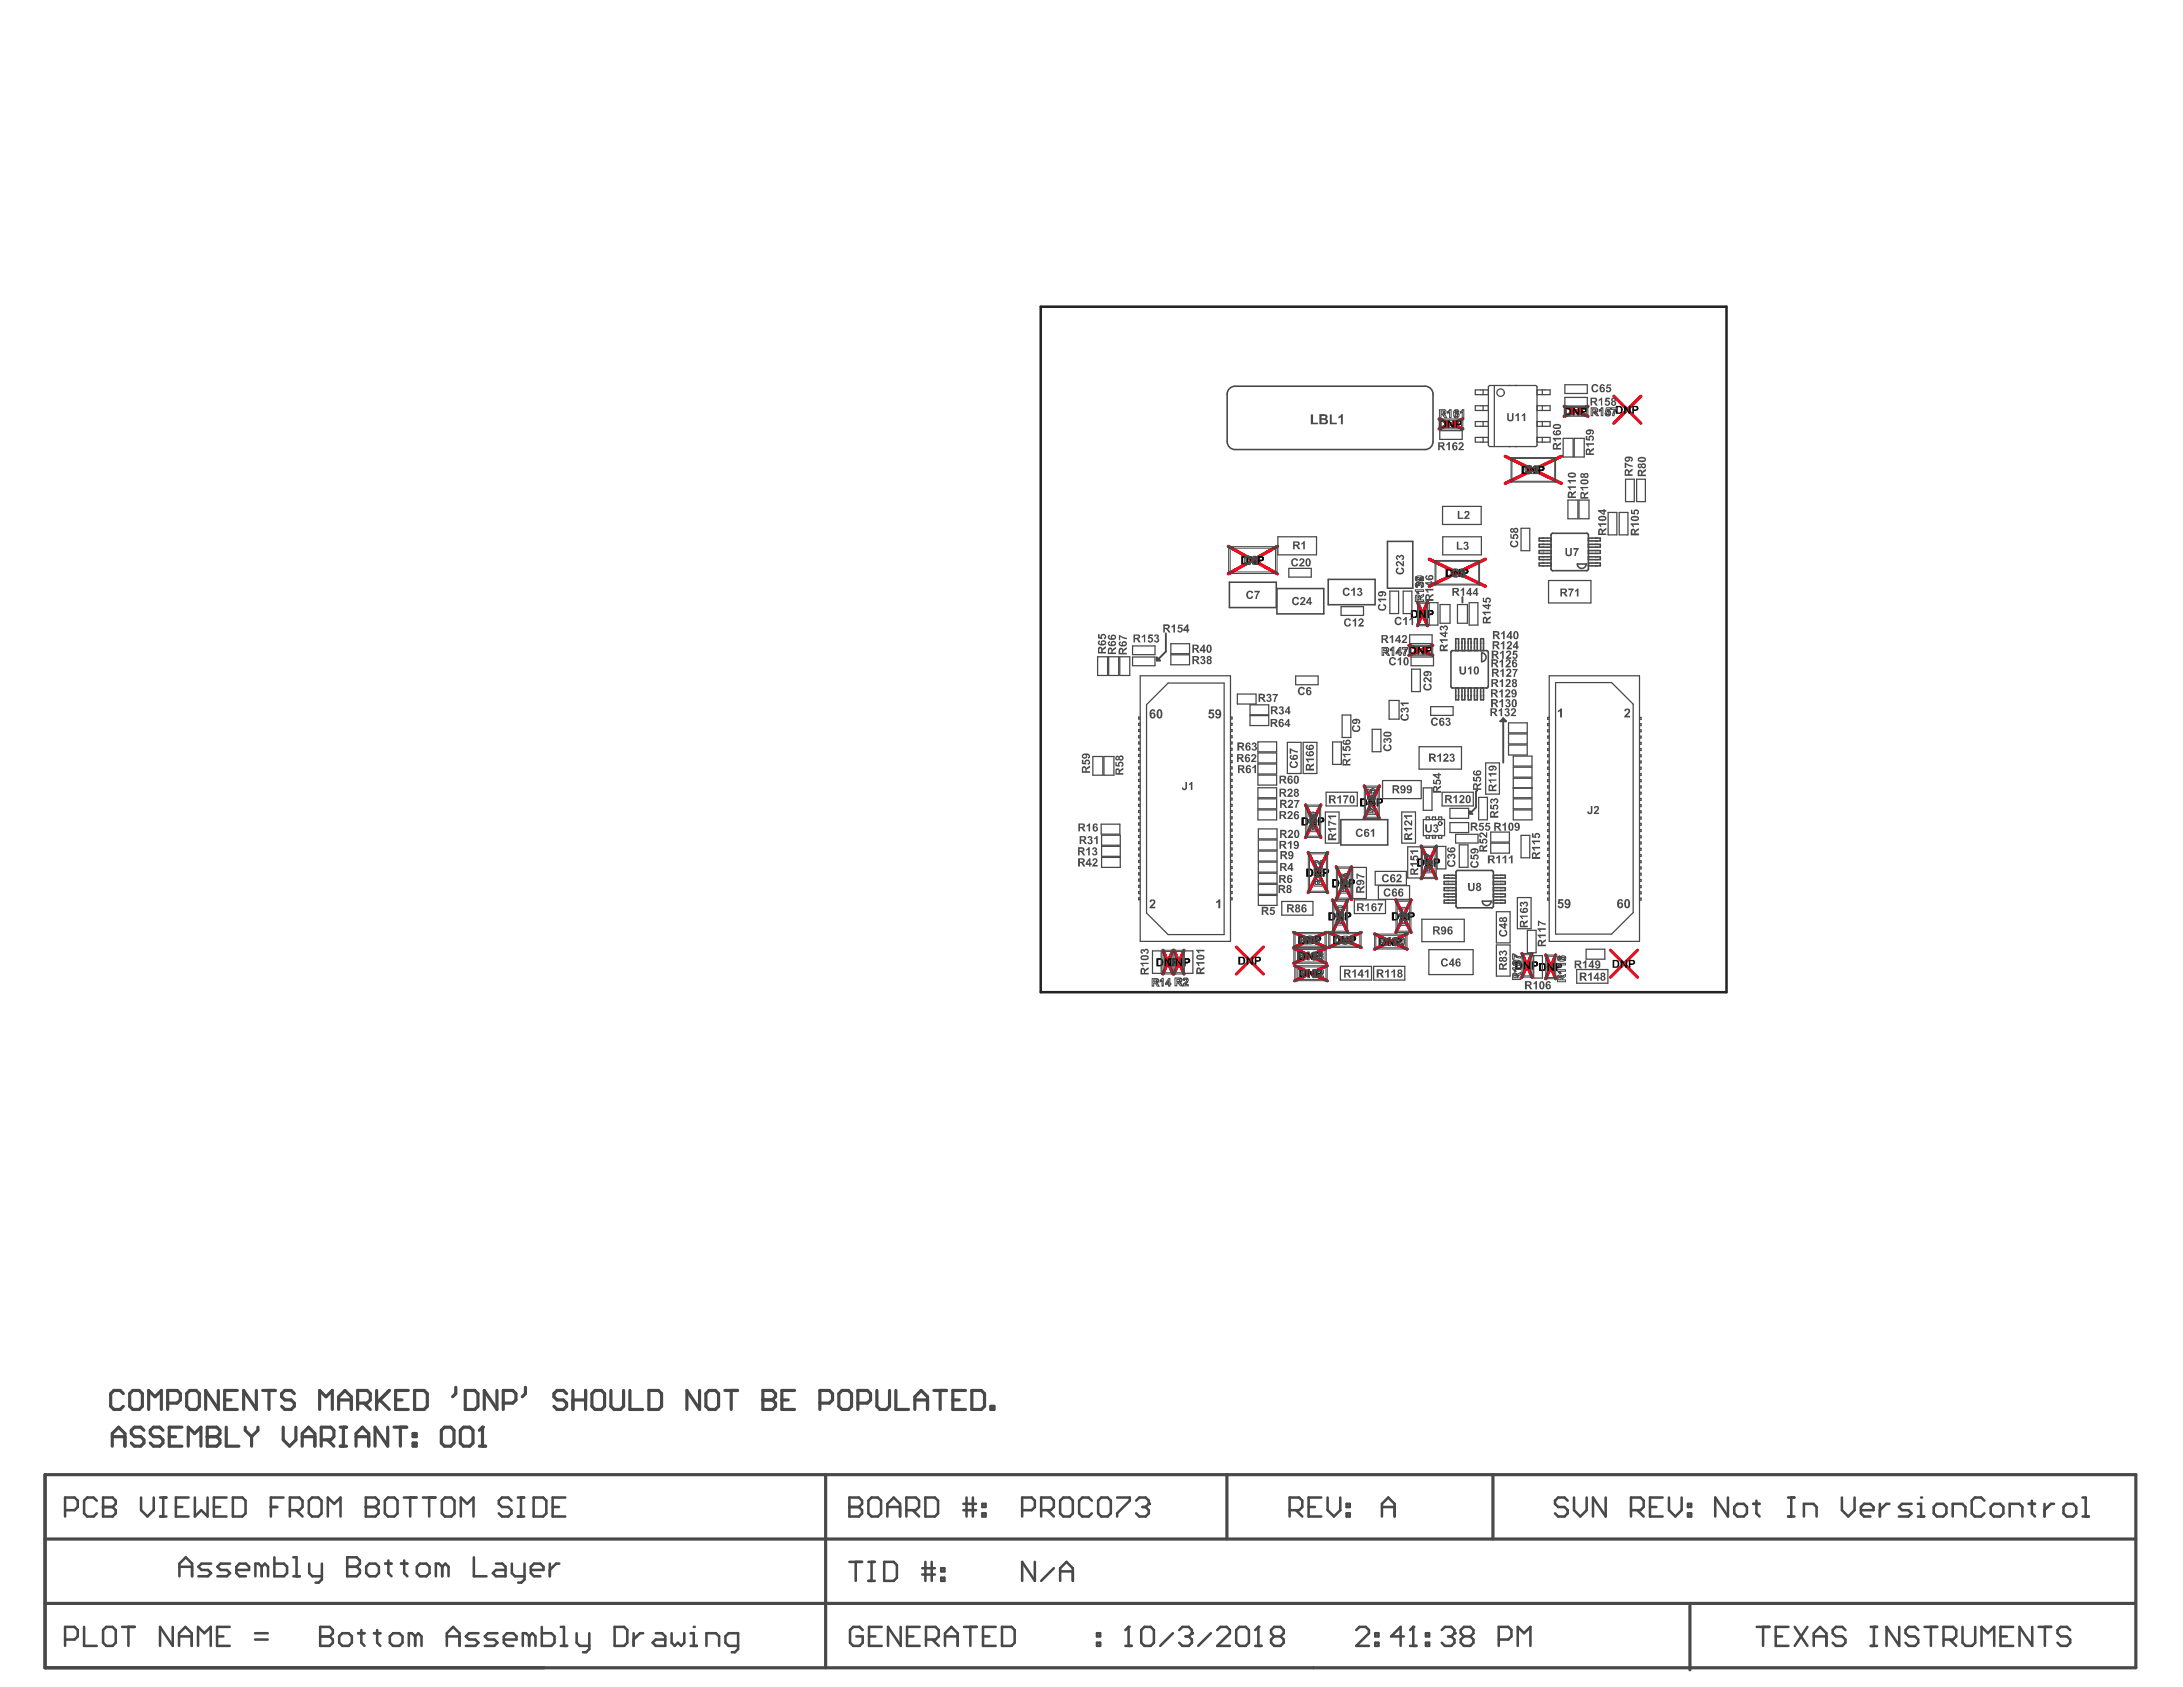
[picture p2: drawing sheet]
<svg xmlns="http://www.w3.org/2000/svg" width="279mm" height="216mm" viewBox="0 0 279 216" stroke-linecap="round" stroke-linejoin="round" font-family="sans-serif">
<g fill="none" stroke="#ee0e22" stroke-width=".41">
<path d="M184.2 53.6l3 1.3M187.2 53.6l-3 1.3M192.7 58.4l7.1 3.5M199.8 58.4l-7.1 3.5M200.2 52l3 1.3M203.2 52l-3 1.3M206.5 50.7l3.5 3.5M210 50.7l-3.5 3.5M157.2 69.9l6.3 3.5M163.5 69.9l-6.3 3.5M181.4 77l1.3 3.1M182.7 77l-1.3 3.1"/>
<path d="M182.9 71.6l7.2 3.4M190.1 71.6l-7.2 3.4M180.3 82.6l3.1 1.3M183.4 82.6l-3.1 1.3M165.6 119.3l4.2 2M167.1 103l1.9 4.2M167.4 109.1l2.5 5.1M169 103l-1.9 4.2M169.8 119.3l-4.2 2M169.9 109.1l-2.5 5.1M170 119.3l4.2 2M170.5 115.2l2 4.1"/>
<path d="M171 110.9l2 4.2M172.5 115.2l-2 4.1M173 110.9l-2 4.2M174.2 119.3l-4.2 2M174.6 100.6l1.9 4.2M175.9 119.5l4.2 2M176.5 100.6l-1.9 4.2M178.7 115.2l1.9 4.1M180.1 119.5l-4.2 2M180.6 115.2l-1.9 4.1M181.9 108.3l1.9 4.2M183.8 108.3l-1.9 4.2"/>
<path d="M148.8 121.6l1.3 3M150.1 121.6l-1.3 3M150.3 121.6l1.2 3M151.5 121.6l-1.2 3M158.2 121.2l3.5 3.5M161.7 121.2l-3.5 3.5M165.6 121.3l4.2 2M165.7 123.6l4.2 1.9M169.8 121.3l-4.2 2M169.9 123.6l-4.2 1.9M194.8 122l1.3 3.1M196.1 122l-1.3 3.1"/>
<path d="M197.8 122.2l1.3 3.1M199.1 122.2l-1.3 3.1M206.1 121.6l3.5 3.5M209.6 121.6l-3.5 3.5"/>
</g>
<g fill="#000">
<path d="M185.3 53.8h.2l.4 .7v-.7h.2v1h-.2l-.4-.7v.7h-.2zM201.3 52.1h.2l.4 .7v-.7h.2v1.1h-.2l-.4-.7v.7h-.2zM207.9 51.9h.2l.4 .7v-.7h.2v1.1h-.2l-.4-.7v.7h-.2zM159.9 71.2h.3l.4 .7v-.7h.2v1h-.2l-.5-.7v.7h-.2zM181.6 78.1h.2l.5 .7v-.7h.2v1h-.3l-.4-.7v.7h-.2zM186.1 72.8h.2l.4 .7v-.7h.2v1h-.2l-.4-.7v.7h-.2zM195.8 59.6h.2l.5 .7v-.7h.2v1.1h-.3l-.4-.7v.7h-.2zM181.4 82.7h.2l.5 .7v-.7h.2v1.1h-.3l-.4-.7v.7h-.2zM167.7 104.6h.2l.4 .7v-.7h.2v1h-.2l-.4-.7v.7h-.2zM168.3 111.2h.2l.4 .7v-.7h.2v1h-.2l-.4-.7v.7h-.2zM171.1 116.8h.2l.4 .7v-.7h.2v1h-.2l-.4-.7v.7h-.2zM171.6 112.5h.2l.4 .7v-.7h.2v1.1h-.2l-.4-.7v.7h-.2z"/>
<path d="M175.1 102.2h.3l.4 .7v-.7h.2v1h-.2l-.4-.7v.7h-.3zM179.2 116.8h.2l.5 .7v-.7h.2v1h-.3l-.4-.7v.7h-.2zM182.4 109.9h.2l.5 .7v-.7h.2v1h-.2l-.5-.7v.7h-.2zM149 122.6h.2l.5 .7v-.7h.2v1.1h-.2l-.5-.7v.7h-.2zM150.5 122.6h.2l.4 .7v-.7h.2v1.1h-.2l-.4-.7v.7h-.2zM159.5 122.4h.2l.5 .7v-.7h.2v1.1h-.2l-.5-.7v.7h-.2zM167.2 119.8h.2l.5 .7v-.7h.2v1h-.2l-.5-.7v.7h-.2zM167.2 121.8h.2l.5 .7v-.7h.2v1h-.2l-.5-.6v.6h-.2zM167.4 124.1h.2l.4 .7v-.7h.2v1h-.2l-.4-.7v.7h-.2zM171.7 119.8h.2l.5 .7v-.7h.2v1h-.3l-.4-.7v.7h-.2zM177.6 120h.2l.4 .7v-.7h.2v1h-.2l-.4-.7v.7h-.2zM195 123.1h.2l.5 .6v-.6h.2v1h-.3l-.4-.7v.7h-.2z"/>
<path d="M198.1 123.3h.2l.4 .6v-.6h.2v1h-.2l-.4-.7v.7h-.2zM207.4 122.8h.2l.5 .7v-.7h.2v1.1h-.2l-.5-.7v.7h-.2z"/>
<path d="M184.2 53.8h.4a.51 .51 0 0 1 .5 .5 .51 .51 0 0 1-.5 .5h-.4zM184.5 53.9v.7h.1a.34 .34 0 0 0 .3-.2 .34 .34 0 0 0-.1-.3v-.2z"/>
<path d="M184.2 53.8h.4a.51 .51 0 0 1 .5 .5 .51 .51 0 0 1-.5 .5h-.4zM184.5 53.9v.7h.1a.34 .34 0 0 0 .3-.2 .34 .34 0 0 0-.1-.3v-.2z"/>
<path d="M186.3 53.8h.4a.35 .35 0 0 1 .4 .3 .35 .35 0 0 1-.4 .3h-.2v.4h-.2zM186.5 53.9v.3h.2a.17 .17 0 0 0 .2-.1 .17 .17 0 0 0-.2-.2z"/>
<path d="M186.3 53.8h.4a.35 .35 0 0 1 .4 .3 .35 .35 0 0 1-.4 .3h-.2v.4h-.2zM186.5 53.9v.3h.2a.17 .17 0 0 0 .2-.1 .17 .17 0 0 0-.2-.2z"/>
<path d="M194.8 59.6h.4a.51 .51 0 0 1 .5 .6 .51 .51 0 0 1-.5 .5h-.4zM195 59.8v.7h.1a.34 .34 0 0 0 .3-.2 .34 .34 0 0 0 0-.4l-.1-.1z"/>
<path d="M194.8 59.6h.4a.51 .51 0 0 1 .5 .6 .51 .51 0 0 1-.5 .5h-.4zM195 59.8v.7h.1a.34 .34 0 0 0 .3-.2 .34 .34 0 0 0 0-.4l-.1-.1z"/>
<path d="M200.2 52.1h.4a.51 .51 0 0 1 .5 .6 .51 .51 0 0 1-.5 .5h-.4zM200.5 52.3v.7h.1a.34 .34 0 0 0 .3-.2 .34 .34 0 0 0-.1-.4v-.1z"/>
<path d="M200.2 52.1h.4a.51 .51 0 0 1 .5 .6 .51 .51 0 0 1-.5 .5h-.4zM200.5 52.3v.7h.1a.34 .34 0 0 0 .3-.2 .34 .34 0 0 0-.1-.4v-.1z"/>
<path d="M202.3 52.1h.4a.35 .35 0 0 1 .5 .3 .35 .35 0 0 1-.5 .4h-.1v.4h-.3zM202.6 52.3v.3h.1a.17 .17 0 0 0 .2-.1 .17 .17 0 0 0-.2-.2z"/>
<path d="M202.3 52.1h.4a.35 .35 0 0 1 .5 .3 .35 .35 0 0 1-.5 .4h-.1v.4h-.3zM202.6 52.3v.3h.1a.17 .17 0 0 0 .2-.1 .17 .17 0 0 0-.2-.2z"/>
<path d="M206.8 51.9h.4a.51 .51 0 0 1 .5 .6 .51 .51 0 0 1-.5 .5h-.4zM207.1 52.1v.7h.1a.34 .34 0 0 0 .3-.2 .34 .34 0 0 0-.1-.4l-.1-.1z"/>
<path d="M208.9 51.9h.3a.35 .35 0 0 1 .5 .3 .35 .35 0 0 1-.4 .4h-.2v.4h-.2zM209.1 52.1v.3h.1a.18 .18 0 0 0 .3-.2 .17 .17 0 0 0-.3-.1z"/>
<path d="M158.9 71.2h.4a.51 .51 0 0 1 .5 .5 .51 .51 0 0 1-.5 .5h-.4zM159.1 71.4v.6h.2a.35 .35 0 0 0 .2-.4 .35 .35 0 0 0-.4-.2z"/>
<path d="M158.9 71.2h.4a.51 .51 0 0 1 .5 .5 .51 .51 0 0 1-.5 .5h-.4zM159.1 71.4v.6h.2a.35 .35 0 0 0 .2-.4 .35 .35 0 0 0-.4-.2z"/>
<path d="M161 71.2h.3a.34 .34 0 0 1 .5 .3 .34 .34 0 0 1-.5 .3h-.1v.4h-.2zM161.2 71.4v.2h.1a.18 .18 0 0 0 .2 0 .18 .18 0 0 0 0-.2 .18 .18 0 0 0-.2 0z"/>
<path d="M161 71.2h.3a.34 .34 0 0 1 .5 .3 .34 .34 0 0 1-.5 .3h-.1v.4h-.2zM161.2 71.4v.2h.1a.18 .18 0 0 0 .2 0 .18 .18 0 0 0 0-.2 .18 .18 0 0 0-.2 0z"/>
<path d="M180.6 78.1h.4a.51 .51 0 0 1 .5 .5 .51 .51 0 0 1-.5 .5h-.4zM180.8 78.2v.7h.1a.34 .34 0 0 0 .4-.2 .34 .34 0 0 0-.1-.3l-.1-.2z"/>
<path d="M180.6 78.1h.4a.51 .51 0 0 1 .5 .5 .51 .51 0 0 1-.5 .5h-.4zM180.8 78.2v.7h.1a.34 .34 0 0 0 .4-.2 .34 .34 0 0 0-.1-.3l-.1-.2z"/>
<path d="M182.7 78.1h.3a.35 .35 0 0 1 .5 .3 .35 .35 0 0 1-.4 .3h-.2v.4h-.2zM182.9 78.2v.3h.1a.17 .17 0 0 0 .3-.1 .18 .18 0 0 0-.3-.2z"/>
<path d="M182.7 78.1h.3a.35 .35 0 0 1 .5 .3 .35 .35 0 0 1-.4 .3h-.2v.4h-.2zM182.9 78.2v.3h.1a.17 .17 0 0 0 .3-.1 .18 .18 0 0 0-.3-.2z"/>
<path d="M185 72.8h.4a.51 .51 0 0 1 .5 .5 .51 .51 0 0 1-.5 .5h-.4zM185.3 73v.7h.1a.34 .34 0 0 0 .3-.2 .34 .34 0 0 0-.1-.4v-.1z"/>
<path d="M185 72.8h.4a.51 .51 0 0 1 .5 .5 .51 .51 0 0 1-.5 .5h-.4zM185.3 73v.7h.1a.34 .34 0 0 0 .3-.2 .34 .34 0 0 0-.1-.4v-.1z"/>
<path d="M187.1 72.8h.4a.35 .35 0 0 1 .5 .3 .35 .35 0 0 1-.5 .4h-.1v.3h-.3zM187.4 73v.3h.1a.17 .17 0 0 0 .2-.2 .17 .17 0 0 0-.2-.1z"/>
<path d="M187.1 72.8h.4a.35 .35 0 0 1 .5 .3 .35 .35 0 0 1-.5 .4h-.1v.3h-.3zM187.4 73v.3h.1a.17 .17 0 0 0 .2-.2 .17 .17 0 0 0-.2-.1z"/>
<path d="M196.9 59.6h.3a.35 .35 0 0 1 .5 .3 .35 .35 0 0 1-.5 .4h-.1v.4h-.2zM197.1 59.8v.3h.1a.18 .18 0 0 0 .3-.2 .17 .17 0 0 0-.3-.1z"/>
<path d="M196.9 59.6h.3a.35 .35 0 0 1 .5 .3 .35 .35 0 0 1-.5 .4h-.1v.4h-.2zM197.1 59.8v.3h.1a.18 .18 0 0 0 .3-.2 .17 .17 0 0 0-.3-.1z"/>
<path d="M180.4 82.7h.4a.51 .51 0 0 1 .5 .5 .51 .51 0 0 1-.5 .6h-.4zM180.6 82.9v.7h.1a.34 .34 0 0 0 .3-.2 .34 .34 0 0 0 0-.4l-.1-.1z"/>
<path d="M180.4 82.7h.4a.51 .51 0 0 1 .5 .5 .51 .51 0 0 1-.5 .6h-.4zM180.6 82.9v.7h.1a.34 .34 0 0 0 .3-.2 .34 .34 0 0 0 0-.4l-.1-.1z"/>
<path d="M182.5 82.7h.3a.35 .35 0 0 1 .5 .3 .35 .35 0 0 1-.4 .4h-.2v.4h-.2zM182.7 82.9v.3h.1a.18 .18 0 0 0 .3-.2 .17 .17 0 0 0-.3-.1z"/>
<path d="M182.5 82.7h.3a.35 .35 0 0 1 .5 .3 .35 .35 0 0 1-.4 .4h-.2v.4h-.2zM182.7 82.9v.3h.1a.18 .18 0 0 0 .3-.2 .17 .17 0 0 0-.3-.1z"/>
<path d="M166.2 119.8h.4a.51 .51 0 0 1 .5 .5 .51 .51 0 0 1-.5 .5h-.4zM166.4 120v.7h.2a.34 .34 0 0 0 .3-.2 .34 .34 0 0 0-.1-.4l-.1-.1z"/>
<path d="M166.2 119.8h.4a.51 .51 0 0 1 .5 .5 .51 .51 0 0 1-.5 .5h-.4zM166.4 120v.7h.2a.34 .34 0 0 0 .3-.2 .34 .34 0 0 0-.1-.4l-.1-.1z"/>
<path d="M166.6 104.6h.4a.51 .51 0 0 1 .5 .5 .51 .51 0 0 1-.5 .5h-.4zM166.8 104.8v.7h.2a.34 .34 0 0 0 .3-.2 .34 .34 0 0 0-.1-.4l-.1-.1z"/>
<path d="M166.6 104.6h.4a.51 .51 0 0 1 .5 .5 .51 .51 0 0 1-.5 .5h-.4zM166.8 104.8v.7h.2a.34 .34 0 0 0 .3-.2 .34 .34 0 0 0-.1-.4l-.1-.1z"/>
<path d="M167.2 111.2h.4a.52 .52 0 0 1 .5 .4 .52 .52 0 0 1-.3 .6h-.6zM167.4 111.3v.7h.2a.34 .34 0 0 0 .3-.5l-.2-.2z"/>
<path d="M167.2 111.2h.4a.52 .52 0 0 1 .5 .4 .52 .52 0 0 1-.3 .6h-.6zM167.4 111.3v.7h.2a.34 .34 0 0 0 .3-.5l-.2-.2z"/>
<path d="M168.7 104.6h.3a.35 .35 0 0 1 .5 .3 .35 .35 0 0 1-.4 .4h-.2v.3h-.2zM168.9 104.8v.3h.1a.18 .18 0 0 0 .3-.2 .17 .17 0 0 0-.3-.1z"/>
<path d="M168.7 104.6h.3a.35 .35 0 0 1 .5 .3 .35 .35 0 0 1-.4 .4h-.2v.3h-.2zM168.9 104.8v.3h.1a.18 .18 0 0 0 .3-.2 .17 .17 0 0 0-.3-.1z"/>
<path d="M169.3 111.2h.3a.35 .35 0 0 1 .5 .3 .35 .35 0 0 1-.4 .3h-.2v.4h-.2zM169.5 111.3v.3h.1a.17 .17 0 0 0 .3-.1 .18 .18 0 0 0-.3-.2z"/>
<path d="M169.3 111.2h.3a.35 .35 0 0 1 .5 .3 .35 .35 0 0 1-.4 .3h-.2v.4h-.2zM169.5 111.3v.3h.1a.17 .17 0 0 0 .3-.1 .18 .18 0 0 0-.3-.2z"/>
<path d="M170 116.8h.4a.51 .51 0 0 1 .5 .5 .51 .51 0 0 1-.5 .5h-.4zM170.3 116.9v.7h.1a.34 .34 0 0 0 .3-.2 .34 .34 0 0 0 0-.3l-.1-.2z"/>
<path d="M170 116.8h.4a.51 .51 0 0 1 .5 .5 .51 .51 0 0 1-.5 .5h-.4zM170.3 116.9v.7h.1a.34 .34 0 0 0 .3-.2 .34 .34 0 0 0 0-.3l-.1-.2z"/>
<path d="M170.5 112.5h.4a.56 .56 0 0 1 .5 .4 .56 .56 0 0 1-.2 .6l-.7 .1zM170.7 112.7v.7h.2a.32 .32 0 0 0 .3-.5l-.1-.2z"/>
<path d="M170.5 112.5h.4a.56 .56 0 0 1 .5 .4 .56 .56 0 0 1-.2 .6l-.7 .1zM170.7 112.7v.7h.2a.32 .32 0 0 0 .3-.5l-.1-.2z"/>
<path d="M170.7 119.8h.4a.51 .51 0 0 1 .4 .5 .51 .51 0 0 1-.4 .5h-.4zM170.9 120v.7h.1a.34 .34 0 0 0 .3-.2 .34 .34 0 0 0 0-.4l-.1-.1z"/>
<path d="M170.7 119.8h.4a.51 .51 0 0 1 .4 .5 .51 .51 0 0 1-.4 .5h-.4zM170.9 120v.7h.1a.34 .34 0 0 0 .3-.2 .34 .34 0 0 0 0-.4l-.1-.1z"/>
<path d="M172.2 116.8h.3a.35 .35 0 0 1 .5 .3 .35 .35 0 0 1-.5 .3h-.1v.4h-.2zM172.4 116.9v.3h.1a.17 .17 0 0 0 .2-.1 .17 .17 0 0 0-.2-.2z"/>
<path d="M172.2 116.8h.3a.35 .35 0 0 1 .5 .3 .35 .35 0 0 1-.5 .3h-.1v.4h-.2zM172.4 116.9v.3h.1a.17 .17 0 0 0 .2-.1 .17 .17 0 0 0-.2-.2z"/>
<path d="M172.6 112.5h.4a.34 .34 0 0 1 .4 .3 .34 .34 0 0 1-.4 .4h-.2v.4h-.2zM172.8 112.7v.3h.2a.17 .17 0 0 0 .2-.2 .17 .17 0 0 0-.3-.1z"/>
<path d="M172.6 112.5h.4a.34 .34 0 0 1 .4 .3 .34 .34 0 0 1-.4 .4h-.2v.4h-.2zM172.8 112.7v.3h.2a.17 .17 0 0 0 .2-.2 .17 .17 0 0 0-.3-.1z"/>
<path d="M174.1 102.2h.4a.51 .51 0 0 1 .5 .5 .51 .51 0 0 1-.5 .5h-.4zM174.3 102.3v.7h.2a.34 .34 0 0 0 .3-.2 .34 .34 0 0 0-.1-.3l-.1-.2z"/>
<path d="M174.1 102.2h.4a.51 .51 0 0 1 .5 .5 .51 .51 0 0 1-.5 .5h-.4zM174.3 102.3v.7h.2a.34 .34 0 0 0 .3-.2 .34 .34 0 0 0-.1-.3l-.1-.2z"/>
<path d="M176.2 102.2h.3a.35 .35 0 0 1 .5 .3 .35 .35 0 0 1-.4 .3h-.2v.4h-.2zM176.4 102.3v.3h.1a.17 .17 0 0 0 .3-.1 .18 .18 0 0 0-.3-.2z"/>
<path d="M176.2 102.2h.3a.35 .35 0 0 1 .5 .3 .35 .35 0 0 1-.4 .3h-.2v.4h-.2zM176.4 102.3v.3h.1a.17 .17 0 0 0 .3-.1 .18 .18 0 0 0-.3-.2z"/>
<path d="M178.1 116.8h.5a.51 .51 0 0 1 .4 .5 .51 .51 0 0 1-.4 .5h-.5zM178.4 116.9v.7h.1a.34 .34 0 0 0 .3-.2 .34 .34 0 0 0 0-.3l-.1-.2z"/>
<path d="M178.1 116.8h.5a.51 .51 0 0 1 .4 .5 .51 .51 0 0 1-.4 .5h-.5zM178.4 116.9v.7h.1a.34 .34 0 0 0 .3-.2 .34 .34 0 0 0 0-.3l-.1-.2z"/>
<path d="M180.3 116.8h.3a.35 .35 0 0 1 .5 .3 .35 .35 0 0 1-.5 .3h-.1v.4h-.2zM180.5 116.9v.3h.1a.17 .17 0 0 0 .2-.1 .17 .17 0 0 0-.2-.2z"/>
<path d="M180.3 116.8h.3a.35 .35 0 0 1 .5 .3 .35 .35 0 0 1-.5 .3h-.1v.4h-.2zM180.5 116.9v.3h.1a.17 .17 0 0 0 .2-.1 .17 .17 0 0 0-.2-.2z"/>
<path d="M181.4 109.9h.4a.51 .51 0 0 1 .5 .5 .51 .51 0 0 1-.5 .5h-.4zM181.6 110v.7h.2a.34 .34 0 0 0 .3-.2 .34 .34 0 0 0-.1-.3l-.1-.2z"/>
<path d="M181.4 109.9h.4a.51 .51 0 0 1 .5 .5 .51 .51 0 0 1-.5 .5h-.4zM181.6 110v.7h.2a.34 .34 0 0 0 .3-.2 .34 .34 0 0 0-.1-.3l-.1-.2z"/>
<path d="M183.5 109.9h.3a.35 .35 0 0 1 .5 .3 .35 .35 0 0 1-.4 .3h-.2v.4h-.2zM183.7 110v.3h.1a.17 .17 0 0 0 .3-.1 .18 .18 0 0 0-.3-.2z"/>
<path d="M183.5 109.9h.3a.35 .35 0 0 1 .5 .3 .35 .35 0 0 1-.4 .3h-.2v.4h-.2zM183.7 110v.3h.1a.17 .17 0 0 0 .3-.1 .18 .18 0 0 0-.3-.2z"/>
<path d="M148 122.6h.4a.51 .51 0 0 1 .5 .5 .51 .51 0 0 1-.5 .6h-.4zM148.2 122.8v.7h.2a.35 .35 0 0 0 .3-.4 .35 .35 0 0 0-.5-.3z"/>
<path d="M148 122.6h.4a.51 .51 0 0 1 .5 .5 .51 .51 0 0 1-.5 .6h-.4zM148.2 122.8v.7h.2a.35 .35 0 0 0 .3-.4 .35 .35 0 0 0-.5-.3z"/>
<path d="M149.5 122.6h.3a.51 .51 0 0 1 .5 .5 .51 .51 0 0 1-.4 .6h-.4zM149.7 122.8v.7h.1a.35 .35 0 0 0 .3-.4 .35 .35 0 0 0-.4-.3z"/>
<path d="M149.5 122.6h.3a.51 .51 0 0 1 .5 .5 .51 .51 0 0 1-.4 .6h-.4zM149.7 122.8v.7h.1a.35 .35 0 0 0 .3-.4 .35 .35 0 0 0-.4-.3z"/>
<path d="M150.1 122.6h.4a.34 .34 0 0 1 .4 .4 .34 .34 0 0 1-.4 .3h-.2v.4h-.2zM150.3 122.8v.3h.1a.18 .18 0 0 0 .3 0 .18 .18 0 0 0 0-.3 .18 .18 0 0 0-.3 0z"/>
<path d="M150.1 122.6h.4a.34 .34 0 0 1 .4 .4 .34 .34 0 0 1-.4 .3h-.2v.4h-.2zM150.3 122.8v.3h.1a.18 .18 0 0 0 .3 0 .18 .18 0 0 0 0-.3 .18 .18 0 0 0-.3 0z"/>
<path d="M151.5 122.6h.4a.34 .34 0 0 1 .4 .4 .34 .34 0 0 1-.4 .3h-.2v.4h-.2zM151.7 122.8v.3h.1a.18 .18 0 0 0 .3 0 .18 .18 0 0 0 0-.3 .18 .18 0 0 0-.3 0z"/>
<path d="M151.5 122.6h.4a.34 .34 0 0 1 .4 .4 .34 .34 0 0 1-.4 .3h-.2v.4h-.2zM151.7 122.8v.3h.1a.18 .18 0 0 0 .3 0 .18 .18 0 0 0 0-.3 .18 .18 0 0 0-.3 0z"/>
<path d="M158.5 122.4h.4a.51 .51 0 0 1 .5 .5 .51 .51 0 0 1-.5 .6h-.4zM158.7 122.6v.7h.2a.34 .34 0 0 0 .3-.2 .34 .34 0 0 0-.1-.4l-.1-.1z"/>
<path d="M160.6 122.4h.3a.35 .35 0 0 1 .5 .3 .35 .35 0 0 1-.4 .4h-.2v.4h-.2zM160.8 122.6v.3h.1a.18 .18 0 0 0 .3-.2 .17 .17 0 0 0-.3-.1z"/>
<path d="M166.2 121.8h.4a.51 .51 0 0 1 .5 .5 .51 .51 0 0 1-.5 .5h-.4zM166.4 122v.7h.2a.34 .34 0 0 0 .3-.2 .34 .34 0 0 0-.1-.4l-.1-.1z"/>
<path d="M166.2 121.8h.4a.51 .51 0 0 1 .5 .5 .51 .51 0 0 1-.5 .5h-.4zM166.4 122v.7h.2a.34 .34 0 0 0 .3-.2 .34 .34 0 0 0-.1-.4l-.1-.1z"/>
<path d="M166.3 124.1h.4a.51 .51 0 0 1 .5 .5 .51 .51 0 0 1-.5 .5h-.4zM166.6 124.2v.7h.1a.34 .34 0 0 0 .3-.2 .34 .34 0 0 0-.1-.4l-.1-.1z"/>
<path d="M166.3 124.1h.4a.51 .51 0 0 1 .5 .5 .51 .51 0 0 1-.5 .5h-.4zM166.6 124.2v.7h.1a.34 .34 0 0 0 .3-.2 .34 .34 0 0 0-.1-.4l-.1-.1z"/>
<path d="M168.3 119.8h.3a.35 .35 0 0 1 .5 .3 .35 .35 0 0 1-.4 .4h-.2v.3h-.2zM168.5 120v.3h.1a.18 .18 0 0 0 .3-.2 .17 .17 0 0 0-.3-.1z"/>
<path d="M168.3 121.8h.3a.35 .35 0 0 1 .5 .3 .35 .35 0 0 1-.4 .4h-.2v.3h-.2zM168.5 122v.3h.1a.18 .18 0 0 0 .3-.2 .17 .17 0 0 0-.3-.1z"/>
<path d="M168.3 119.8h.3a.35 .35 0 0 1 .5 .3 .35 .35 0 0 1-.4 .4h-.2v.3h-.2zM168.5 120v.3h.1a.18 .18 0 0 0 .3-.2 .17 .17 0 0 0-.3-.1z"/>
<path d="M168.3 121.8h.3a.35 .35 0 0 1 .5 .3 .35 .35 0 0 1-.4 .4h-.2v.3h-.2zM168.5 122v.3h.1a.18 .18 0 0 0 .3-.2 .17 .17 0 0 0-.3-.1z"/>
<path d="M168.4 124.1h.3a.35 .35 0 0 1 .5 .3 .35 .35 0 0 1-.4 .3h-.2v.4h-.2zM168.6 124.2v.3h.1a.17 .17 0 0 0 .3-.1 .18 .18 0 0 0-.3-.2z"/>
<path d="M168.4 124.1h.3a.35 .35 0 0 1 .5 .3 .35 .35 0 0 1-.4 .3h-.2v.4h-.2zM168.6 124.2v.3h.1a.17 .17 0 0 0 .3-.1 .18 .18 0 0 0-.3-.2z"/>
<path d="M172.8 119.8h.3a.35 .35 0 0 1 .5 .3 .35 .35 0 0 1-.5 .4h-.1v.3h-.2zM173 120v.3h.1a.17 .17 0 0 0 .2-.2 .17 .17 0 0 0-.2-.1z"/>
<path d="M172.8 119.8h.3a.35 .35 0 0 1 .5 .3 .35 .35 0 0 1-.5 .4h-.1v.3h-.2zM173 120v.3h.1a.17 .17 0 0 0 .2-.2 .17 .17 0 0 0-.2-.1z"/>
<path d="M176.5 120h.4a.51 .51 0 0 1 .5 .5 .51 .51 0 0 1-.5 .5h-.4zM176.8 120.2v.7h.1a.34 .34 0 0 0 .3-.2 .34 .34 0 0 0-.1-.4v-.1z"/>
<path d="M176.5 120h.4a.51 .51 0 0 1 .5 .5 .51 .51 0 0 1-.5 .5h-.4zM176.8 120.2v.7h.1a.34 .34 0 0 0 .3-.2 .34 .34 0 0 0-.1-.4v-.1z"/>
<path d="M178.6 120h.4a.35 .35 0 0 1 .4 .3 .35 .35 0 0 1-.4 .4h-.2v.3h-.2zM178.8 120.2v.3h.2a.17 .17 0 0 0 .2-.2 .17 .17 0 0 0-.2-.1z"/>
<path d="M178.6 120h.4a.35 .35 0 0 1 .4 .3 .35 .35 0 0 1-.4 .4h-.2v.3h-.2zM178.8 120.2v.3h.2a.17 .17 0 0 0 .2-.2 .17 .17 0 0 0-.2-.1z"/>
<path d="M194 123.1h.4a.51 .51 0 0 1 .5 .5 .51 .51 0 0 1-.5 .5h-.4zM194.2 123.2v.7h.1a.34 .34 0 0 0 .3-.2 .34 .34 0 0 0 0-.4l-.1-.1z"/>
<path d="M194 123.1h.4a.51 .51 0 0 1 .5 .5 .51 .51 0 0 1-.5 .5h-.4zM194.2 123.2v.7h.1a.34 .34 0 0 0 .3-.2 .34 .34 0 0 0 0-.4l-.1-.1z"/>
<path d="M196.1 123.1h.3a.35 .35 0 0 1 .5 .2 .35 .35 0 0 1-.5 .4h-.1v.4h-.2zM196.3 123.2v.3h.1a.17 .17 0 0 0 .2-.1 .17 .17 0 0 0-.2-.2z"/>
<path d="M196.1 123.1h.3a.35 .35 0 0 1 .5 .2 .35 .35 0 0 1-.5 .4h-.1v.4h-.2zM196.3 123.2v.3h.1a.17 .17 0 0 0 .2-.1 .17 .17 0 0 0-.2-.2z"/>
<path d="M197 123.3h.4a.51 .51 0 0 1 .5 .5 .51 .51 0 0 1-.5 .5h-.4zM197.2 123.4v.7h.2a.34 .34 0 0 0 .3-.2 .34 .34 0 0 0-.1-.4l-.1-.1z"/>
<path d="M197 123.3h.4a.51 .51 0 0 1 .5 .5 .51 .51 0 0 1-.5 .5h-.4zM197.2 123.4v.7h.2a.34 .34 0 0 0 .3-.2 .34 .34 0 0 0-.1-.4l-.1-.1z"/>
<path d="M199.1 123.3h.3a.35 .35 0 0 1 .5 .2 .35 .35 0 0 1-.4 .4h-.2v.4h-.2zM199.3 123.4v.3h.1a.17 .17 0 0 0 .3-.1 .18 .18 0 0 0-.3-.2z"/>
<path d="M199.1 123.3h.3a.35 .35 0 0 1 .5 .2 .35 .35 0 0 1-.4 .4h-.2v.4h-.2zM199.3 123.4v.3h.1a.17 .17 0 0 0 .3-.1 .18 .18 0 0 0-.3-.2z"/>
<path d="M206.4 122.8h.4a.51 .51 0 0 1 .5 .5 .51 .51 0 0 1-.5 .6h-.4zM206.6 123v.7h.2a.35 .35 0 0 0 .2-.4 .35 .35 0 0 0-.4-.3z"/>
<path d="M208.5 122.8h.3a.34 .34 0 0 1 .5 .4 .34 .34 0 0 1-.5 .3h-.1v.4h-.2zM208.7 123v.3h.1a.18 .18 0 0 0 .2 0 .18 .18 0 0 0 0-.3 .18 .18 0 0 0-.2 0z"/>
</g>
<path d="M133.2 39.3h87.8v87.7h-87.8z" fill="none" stroke="#242424" stroke-width=".32"/>
<g fill="none" stroke="#484848" stroke-width=".16">
<path d="M184.3 55.1h2.8v1.1h-2.8zM189.8 49.9v.6M189.8 51.9v.6M189.8 54v.6M189.8 56v.6M190.5 56h-1.7v.6h1.7M190.5 54h-1.7v.6h1.7M190.5 51.9h-1.7v.6h1.7M190.5 49.9h-1.7v.6h1.7M190.5 49.5v7.4M190.7 57.2h5.8M190.7 49.3h5.8"/>
<path d="M191.3 49.3v7.9M196.7 49.5v7.4M196.7 49.9h1.7v.6h-1.7M196.7 51.9h1.7v.6h-1.7M196.7 54h1.7v.6h-1.7M196.7 56h1.7v.6h-1.7M197.4 49.9v.6M197.4 51.9v.6M197.4 54v.6M197.4 56v.6M200.1 56.1h1.2v2.4h-1.2zM200.3 49.2h2.9v1.2h-2.9z"/>
<path d="M200.3 50.9h2.9v1.1h-2.9zM201.5 56.1h1.3v2.4h-1.3zM163.6 68.7h4.9v2.3h-4.9zM165 72.7h2.8v1.2h-2.8zM171.6 77.6h2.9v1.2h-2.9zM177.9 75.7h1.1v2.8h-1.1zM179.6 75.7h1.1v2.8h-1.1zM182.9 77.1h1.1v2.9h-1.1zM184.3 77.4h1.3v2.4h-1.3zM184.6 64.8h5v2.3h-5zM184.7 68.7h4.9v2.3h-4.9zM186.5 77.4h1.3v2.4h-1.3z"/>
<path d="M188 77.1h1.2v2.9h-1.2zM194.7 67.6h1.1v2.9h-1.1zM198.2 74.3h5.4v2.9h-5.4zM200.7 64h1.3v2.4h-1.3zM202.1 64h1.3v2.4h-1.3zM205.8 65.6h1.1v2.9h-1.1zM207.2 65.6h1.2v2.9h-1.2zM208.1 61.3h1.1v2.9h-1.1zM209.5 61.3h1.1v2.9h-1.1zM139.9 96.8h1.3v2.4h-1.3zM140.5 84.1h1.3v2.3h-1.3zM141.3 96.8h1.3v2.4h-1.3z"/>
<path d="M141.9 84.1h1.3v2.3h-1.3zM143.3 84.1h1.3v2.3h-1.3zM145 82.7h2.8v1.1h-2.8zM145 84.1h2.8v1.1h-2.8zM145.9 86.5h11.6v34h-11.6zM145.9 91.8h-.2v.2h.2M145.9 95h-.2v.2h.2M145.9 99.8h-.2v.2h.2M145.9 99h-.2v.2h.2M145.9 97.4h-.2v.2h.2M145.9 98.2h-.2v.2h.2M145.9 95.8h-.2v.2h.2"/>
<path d="M145.9 94.2h-.2v.2h.2M145.9 96.6h-.2v.2h.2M145.9 93.4h-.2v.2h.2M145.9 92.6h-.2v.2h.2M146.7 90.2l2.8-2.8h7.2v32.2h-7.2l-2.8-2.8zM149.9 82.4h2.3v1.3h-2.3zM149.9 83.8h2.3v1.3h-2.3zM157.5 91.8h.2v.2h-.2M157.5 95h.2v.2h-.2M157.5 92.6h.2v.2h-.2M157.5 93.4h.2v.2h-.2M157.5 94.2h.2v.2h-.2"/>
<path d="M157.5 95.8h.2v.2h-.2M157.5 96.6h.2v.2h-.2M157.5 97.4h.2v.2h-.2M157.5 98.2h.2v.2h-.2M157.5 99h.2v.2h-.2M157.5 99.8h.2v.2h-.2M158.4 88.8h2.4v1.3h-2.4zM160 91.6h2.4v1.3h-2.4zM160 90.2h2.4v1.3h-2.4zM161 96.4h2.4v1.2h-2.4zM161 94.9h2.4v1.3h-2.4zM161 97.8h2.4v1.3h-2.4z"/>
<path d="M161 99.2h2.4v1.3h-2.4zM164.8 95h1.7v4h-1.7zM165.8 86.5h2.9v1.1h-2.9zM166.8 95h1.7v4h-1.7zM170.6 95h1.1v2.8h-1.1zM171.8 91.5h1.1v2.9h-1.1zM175.6 93.3h1.1v2.9h-1.1zM177 99.9h4.9v2.3h-4.9zM177.8 89.6h1.3v2.4h-1.3zM180.4 81.2h2.9v1.2h-2.9zM180.6 84.1h2.9v1.1h-2.9zM180.7 85.6h1.1v2.9h-1.1z"/>
<path d="M181.6 95.6h5.5v2.8h-5.5zM183.1 90.4h2.9v1.2h-2.9zM190.2 97.6h1.7v4h-1.7zM193.1 92.5h2.4v1.3h-2.4zM193.1 93.9h2.4v1.3h-2.4zM193.1 95.3h2.4v1.3h-2.4zM193.7 98.2h2.4v1.3h-2.4zM193.7 96.8h2.4v1.2h-2.4zM193.7 99.6h2.4v2.5h-2.4zM198.3 86.5h11.5v34h-11.5zM198.3 98.2h-.2v.2h.2M198.3 99.8h-.2v.2h.2"/>
<path d="M198.3 96.6h-.2v.2h.2M198.3 99h-.2v.2h.2M198.3 97.4h-.2v.2h.2M198.3 94.2h-.2v.3h.2M198.3 95.8h-.2v.2h.2M198.3 95h-.2v.2h.2M198.3 93.4h-.2v.3h.2M198.3 91.8h-.2v.3h.2M198.3 92.6h-.2v.3h.2M199.1 87.4h7.2l2.7 2.7v26.7l-2.7 2.7h-7.2zM209.8 91.8h.2v.3h-.2M209.8 92.6h.2v.3h-.2"/>
<path d="M209.8 93.4h.2v.3h-.2M209.8 94.2h.2v.3h-.2M209.8 95h.2v.2h-.2M209.8 95.8h.2v.2h-.2M209.8 96.6h.2v.2h-.2M209.8 97.4h.2v.2h-.2M209.8 98.2h.2v.2h-.2M209.8 99h.2v.2h-.2M209.8 99.8h.2v.2h-.2M140.9 105.5h2.4v1.3h-2.4zM141 108.3h2.4v1.3h-2.4zM141 109.7h2.4v1.3h-2.4z"/>
<path d="M141 106.9h2.4v1.3h-2.4zM145.9 106.9h-.2v.3h.2M145.9 114.9h-.2v.2h.2M145.9 114.1h-.2v.3h.2M145.9 113.3h-.2v.3h.2M145.9 112.5h-.2v.3h.2M145.9 110.9h-.2v.3h.2M145.9 110.1h-.2v.3h.2M145.9 111.7h-.2v.3h.2M145.9 109.3h-.2v.3h.2M145.9 107.7h-.2v.3h.2M145.9 108.5h-.2v.3h.2"/>
<path d="M145.9 106.1h-.2v.3h.2M145.9 103.7h-.2v.3h.2M145.9 105.3h-.2v.3h.2M145.9 104.5h-.2v.3h.2M145.9 100.5h-.2v.3h.2M145.9 102.1h-.2v.3h.2M145.9 101.3h-.2v.3h.2M145.9 102.9h-.2v.3h.2M157.5 106.9h.2v.3h-.2M157.5 114.9h.2v.2h-.2M157.5 100.5h.2v.3h-.2M157.5 101.3h.2v.3h-.2"/>
<path d="M157.5 102.1h.2v.3h-.2M157.5 102.9h.2v.3h-.2M157.5 103.7h.2v.3h-.2M157.5 104.5h.2v.3h-.2M157.5 105.3h.2v.3h-.2M157.5 106.1h.2v.3h-.2M157.5 107.7h.2v.3h-.2M157.5 108.5h.2v.3h-.2M157.5 109.3h.2v.3h-.2M157.5 110.1h.2v.3h-.2M157.5 110.9h.2v.3h-.2M157.5 111.7h.2v.3h-.2"/>
<path d="M157.5 112.5h.2v.3h-.2M157.5 113.3h.2v.3h-.2M157.5 114.1h.2v.3h-.2M161 100.8h2.4v1.3h-2.4zM161 103.7h2.4v1.2h-2.4zM161 102.2h2.4v1.3h-2.4zM161.1 111.8h2.3v1.2h-2.3zM161.1 106.1h2.3v1.3h-2.3zM161.1 107.5h2.3v1.3h-2.3zM161.1 108.9h2.3v1.3h-2.3zM161.1 110.3h2.3v1.3h-2.3zM161.1 113.2h2.3v1.3h-2.3z"/>
<path d="M161.1 114.6h2.3v1.3h-2.3zM164.1 115.4h3.9v1.7h-3.9zM169.6 103.9h1.8v4h-1.8zM169.7 101.4h4v1.7h-4zM173.1 111h1.8v4h-1.8zM173.3 115.2h4v1.7h-4zM176 111.5h4v1.8h-4zM176.4 113.3h4v1.8h-4zM179.4 103.9h1.8v4h-1.8zM180.2 108.4h1.7v4h-1.7zM182 117.6h5.4v2.9h-5.4zM182.2 100.8h1.1v2.9h-1.1z"/>
<path d="M182.5 104.6h.4v.3h-.4zM182.5 106.9h.4v.4h-.4zM182.5 104.9h-.3v2h.3M182.9 106.9h1.2M182.9 104.9h.4M183.3 104.6h.4v.3h-.4zM183.3 106.9h.4v.4h-.4zM183.7 104.9h.4M183.9 108.3h1.2v2.9h-1.2zM184.1 104.6h.4v.3h-.4zM184.1 106.9h.4v.4h-.4zM184.5 104.9h.4v2h-.4"/>
<path d="M184.6 101.4h4v1.7h-4zM185.6 103.5h2.4v1.2h-2.4zM185.6 105.3h2.4v1.3h-2.4zM186.3 106.8h2.9v1.1h-2.9zM186.8 108.1h1.1v2.9h-1.1zM189.3 102h1.1v2.9h-1.1zM190.8 106.5h2.4v1.3h-2.4zM190.8 107.9h2.4v1.3h-2.4zM191.5 116.7h1.8v4h-1.8zM193.7 100.8h2.4M193.7 102.2h2.4v1.3h-2.4zM193.7 103.7h2.4v1.2h-2.4z"/>
<path d="M193.7 100.9h2.4M194.2 114.9h1.8v4h-1.8zM194.7 106.9h1.1v2.9h-1.1zM195.5 119.1h1.1v2.8h-1.1zM198.3 114.1h-.2v.3h.2M198.3 114.9h-.2v.3h.2M198.3 113.3h-.2v.3h.2M198.3 111h-.2v.2h.2M198.3 110.2h-.2v.2h.2M198.3 111.8h-.2v.2h.2M198.3 112.6h-.2v.2h.2M198.3 107.8h-.2v.2h.2"/>
<path d="M198.3 107h-.2v.2h.2M198.3 109.4h-.2v.2h.2M198.3 108.6h-.2v.2h.2M198.3 104.6h-.2v.2h.2M198.3 103.8h-.2v.2h.2M198.3 105.4h-.2v.2h.2M198.3 106.2h-.2v.2h.2M198.3 101.4h-.2v.2h.2M198.3 100.6h-.2v.2h.2M198.3 103h-.2v.2h.2M198.3 102.2h-.2v.2h.2M209.8 114.1h.2v.3h-.2"/>
<path d="M209.8 114.9h.2v.3h-.2M209.8 113.3h.2v.3h-.2M209.8 100.6h.2v.2h-.2M209.8 101.4h.2v.2h-.2M209.8 102.2h.2v.2h-.2M209.8 103h.2v.2h-.2M209.8 103.8h.2v.2h-.2M209.8 104.6h.2v.2h-.2M209.8 105.4h.2v.2h-.2M209.8 106.2h.2v.2h-.2M209.8 107h.2v.2h-.2M209.8 107.8h.2v.2h-.2"/>
<path d="M209.8 108.6h.2v.2h-.2M209.8 109.4h.2v.2h-.2M209.8 110.2h.2v.2h-.2M209.8 111h.2v.2h-.2M209.8 111.8h.2v.2h-.2M209.8 112.6h.2v.2h-.2M147.5 121.7h1.1v2.9h-1.1zM151.6 121.7h1.1v2.9h-1.1zM171.6 123.7h3.9v1.7h-3.9zM175.8 123.7h4v1.7h-4zM182.9 121.5h5.6v3.2h-5.6zM191.5 120.9h1.8v4h-1.8z"/>
<path d="M196.3 122.3h1.1v2.9h-1.1zM201.8 124.1h4v1.7h-4zM203 121.5h2.4v1.3h-2.4z"/>
</g>
<g fill="none" stroke="#484848" stroke-width=".2">
<path d="M157.1 50.4v6.1M158.1 57.5h24.3M158.1 49.4h24.3M183.4 50.4v6.1M157.4 74.5h6v3.3h-6zM163.4 75.3h6v3.3h-6zM170 74.1h6v3.3h-6zM177.6 69.3h3.2v6h-3.2zM198.5 72.1h-1.5v.3h1.5M198.5 71.3h-1.5v.3h1.5M198.5 70.5h-1.5v.3h1.5M198.5 69.7h-1.5v.3h1.5"/>
<path d="M198.5 68.9h-1.5v.3h1.5M198.5 68.4v4.4M198.7 73h4.4M198.7 68.3h4.4M201.9 72.2h1.1M203.3 68.4v.1M203.3 72.1h1.5v.3h-1.5M203.3 68.9h1.5v.3h-1.5M203.3 69.7h1.5v.3h-1.5M203.3 70.5h1.5v.3h-1.5M203.3 71.3h1.5v.3h-1.5M203.3 68.5v4.3"/>
<path d="M203.3 72.8h.1M185.7 83.5v4.3M185.9 88h4.4M185.9 83.3h4.4M185.9 83.3h.1M186.3 88v1.6h.4v-1.6M186.3 83.3v-1.6h.4v1.6M187.1 88v1.6h.4v-1.6M187.1 83.3v-1.6h.4v1.6M187.9 88v1.6h.4v-1.6M187.9 83.3v-1.6h.4v1.6M188.7 88v1.6h.4v-1.6"/>
<path d="M188.7 83.3v-1.6h.4v1.6M189.5 83.3v-1.6h.4v1.6M189.5 88v1.6h.4v-1.6M189.6 83.5v1.2M190.3 83.3h.1M190.5 83.5v4.3M171.6 104.9h6v3.2h-6zM186.4 115.2h-1.6v.4h1.6M186.4 114.4h-1.6v.4h1.6M186.4 113.6h-1.6v.4h1.6M186.4 112.8h-1.6v.4h1.6M186.4 112h-1.6v.4h1.6"/>
<path d="M186.4 111.6v4.4M186.6 111.4h4.3M186.6 116.2h4.3M189.7 115.3h1.2M191.1 111.6h.1M191.1 112h1.6v.4h-1.6M191.1 112.8h1.6v.4h-1.6M191.1 113.6h1.6v.4h-1.6M191.1 114.4h1.6v.4h-1.6M191.1 115.2h1.6v.4h-1.6M191.1 111.6v4.4M191.1 116h.1"/>
</g>
<g fill="none" stroke="#484848" stroke-width=".13">
<path d="M184.2 53.6l.2 .1v1.1l-.1 .1-.1-.1zM184.2 54.8l2.9-.1 .1 .1-.1 .1h-2.8zM184.2 53.6h2.9l.1 .1-.1 .1h-2.8zM187.1 53.6l.1 .1v1.1l-.1 .1v-.1zM193.4 58.6h.1v3.1zM193.4 58.6h5.7l-5.6 .1zM199 58.6h.1l-.1 3.1zM200.2 52l.2 .1v1.1l-.1 .1-.1-.1zM200.2 53.1h3v.1v.1h-2.9zM200.2 52h3v.1v.1h-2.9zM203.1 52l.1 .1v1.1v.1l-.1-.1zM157.3 70l.2 .1v3.2l-.1 .1-.1-.1z"/>
<path d="M157.3 73.2h6.1l.1 .1-.1 .1h-6zM157.3 70h6.1l.1 .1-.1 .1h-6zM163.3 70l.2 .1v3.2l-.1 .1-.2-.1zM181.4 77.1h.2v2.9l-.1 .1-.1-.1zM181.4 79.9h1.2l.1 .1-.1 .1h-1.1zM181.4 77.1l1.2-.1 .1 .1-.1 .1h-1.1zM182.6 77.1h.1v2.9l-.1 .1-.1-.1zM183.7 71.7l.1 .1-.1 3.1zM183.7 74.8h5.7l-5.7 .1zM183.7 71.7l5.7 .1h-5.7zM189.3 71.7l.1 .1-.1 3.1zM193.4 61.6h5.7l-5.6 .1z"/>
<path d="M180.4 82.6l.1 .1v1.1l-.1 .1-.1-.1zM180.4 82.6h2.9l.1 .1h-.1h-2.9zM180.4 83.7h2.9l.1 .1-.1 .1h-2.9zM183.2 82.6l.2 .1v1.1l-.1 .1-.1-.1zM165.6 119.4h.2v1.8l-.1 .1-.1-.1zM165.6 119.4l4.1-.1v.1v.1h-4zM167.1 107h1.9v.1v.1h-1.8zM167.1 103.1l1.9-.1v.1v.1h-1.8zM167.1 103.1h.2v4l-.1 .1-.1-.1zM167.5 109.1l.1 .1v4.9l-.1 .1-.1-.1zM167.5 114.1h2.3h.1l-.1 .1h-2.3zM167.5 109.1h2.3l.1 .1-.1 .1h-2.3z"/>
<path d="M168.9 103.1h.1v4v.1l-.1-.1zM169.6 119.4h.1v1.8v.1l-.1-.1zM169.8 109.1l.1 .1v4.9l-.1 .1v-.1zM170.1 119.4h.1v1.8l-.1 .1v-.1zM170.1 119.4l4-.1 .1 .1-.1 .1h-4zM170.6 119.2h1.8l.1 .1h-.1h-1.8zM170.6 115.2h1.8l.1 .1h-.1h-1.8zM170.6 115.2l.1 .1v4h-.1zM171 111l.1-.1 .1 .1v4l-.1 .1-.1-.1M171 111v4M171.1 115l1.8-.1 .1 .1-.1 .1h-1.8zM171.1 111l1.8-.1 .1 .1-.1 .1h-1.8z"/>
<path d="M172.3 115.2l.2 .1v4h-.1h-.1zM172.8 111h.2v4l-.1 .1-.1-.1zM174.1 119.4h.1v1.8l-.1 .1-.1-.1zM174.6 100.6l.2 .1v4h-.1h-.1zM174.6 104.6h1.9v.1h-1.8zM174.6 100.6h1.9v.1v.1h-1.8zM176 119.6l4-.1 .1 .1-.1 .1h-4zM176 119.6h.1v1.8l-.1 .1-.1-.1zM176.4 100.6l.1 .1v4h-.1zM178.7 115.2l.1 .1v4h-.1zM178.7 119.2h1.8l.1 .1h-.1h-1.7zM178.7 115.2h1.8l.1 .1h-.1h-1.7z"/>
<path d="M179.9 119.6h.2v1.8l-.1 .1-.1-.1zM180.5 115.2l.1 .1v4h-.1h-.1zM181.9 108.3l.2 .1v4h-.1h-.1zM181.9 112.3h1.8l.1 .1h-.1h-1.7zM181.9 108.3h1.8l.1 .1-.1 .1h-1.7zM183.7 108.3l.1 .1v4h-.1zM148.9 121.6l.1 .1v2.9h-.1h-.1zM148.9 124.5h1.1l.1 .1h-.1h-1.1zM148.9 121.6h1.1l.1 .1-.1 .1h-1.1zM150 121.6l.1 .1v2.9h-.1zM150.3 124.5h1.2v.1h-1.2zM150.3 121.6h1.2v.1v.1h-1.2z"/>
<path d="M150.3 121.6l.1 .1v2.9h-.1zM151.4 121.6l.1 .1v2.9h-.1zM165.6 121.4h.2v1.8l-.1 .1-.1-.1zM165.6 123.1h4.1v.1v.1h-4zM165.6 121.4h4.1v.1h-4zM165.6 121.1h4.1v.1v.1h-4zM165.7 123.6l.2 .1v1.7l-.1 .1-.1-.1zM165.7 125.4l4.1-.1 .1 .1-.1 .1h-4zM165.7 123.6h4.1l.1 .1-.1 .1h-4zM169.6 121.4h.1v1.8v.1l-.1-.1zM169.7 123.6l.2 .1v1.7l-.1 .1-.1-.1zM170.1 121.1h4l.1 .1-.1 .1h-4z"/>
<path d="M176 121.3h4l.1 .1-.1 .1h-4zM194.8 122l.2 .1v2.9l-.1 .1-.1-.1zM194.8 124.9h1.2l.1 .1-.1 .1h-1.1zM194.8 122h1.2l.1 .1-.1 .1h-1.1zM195.9 122l.2 .1v2.9l-.1 .1-.1-.1zM197.9 122.2l.1 .1v2.9l-.1 .1-.1-.1zM197.9 125.1h1.1l.1 .1-.1 .1h-1.1zM197.9 122.2h1.1l.1 .1-.1 .1h-1.1zM199 122.2l.1 .1v2.9l-.1 .1v-.1z"/>
</g>
<path d="M187.2 76.4v.7M149.2 81.1v2.3l-1.1 1.1v-.4l.4 .4h-.3M192 92.3l.4-.4 .4 .4zM192.4 91.9v5.7M189.1 101.1l-.2 .2v2l-.8 .8v-.3l.3 .4h-.2" fill="none" stroke="#484848" stroke-width=".24"/>
<path d="M5.8 188.7v24.7h267.6v-24.7h-267.6v24.7M5.8 197h267.6M105.7 188.7v24.7M157 188.7v8.3M191.1 188.7v8.3M5.8 205.2h267.5M216.3 205.5v8.2" fill="none" stroke="#484848" stroke-width=".41"/>
<g fill="none" stroke="#484848" stroke-width=".32">
<path d="M221.2 191.7v2.4l-1.7-2.4v2.4M222 192.9l.4-.4h.8l.4 .4v.8l-.4 .4h-.8l-.4-.4zM224.4 192.5h.8M224.8 192.1v1.6l.4 .4M228.9 194.1h.8M228.9 191.7h.8M229.3 191.7v2.4M230.9 194.1v-1.6h1.2l.4 .4v1.2M235.7 191.7v1.6l.9 .8 .8-.8v-1.6M238.2 193.3h1.6v-.4l-.4-.4h-.8l-.4 .4v.8l.4 .4h.8M240.6 192.5v1.6M241.8 192.5h-.4l-.8 .8"/>
<path d="M244.7 192.5h-1.3l-.4 .4 .4 .4h.9l.4 .4-.4 .4h-1.3M245.5 194.1h.8M245.5 192.5h.4v1.6"/>
</g>
<circle cx="245.9" cy="191.7" r=".16" fill="#484848"/>
<path d="M247.9 192.5h.8l.4 .4v.8l-.4 .4h-.8l-.4-.4v-.8zM249.9 194.1v-1.6h1.2l.4 .4v1.2M254 192.1l-.4-.4h-.8l-.4 .4v1.6l.4 .4h.8l.4-.4M254.8 192.9l.4-.4h.8l.4 .4v.8l-.4 .4h-.8l-.4-.4zM257.2 194.1v-1.6h1.2l.4 .4v1.2M259.7 192.5h.8M260.1 192.1v1.6l.4 .4M261.7 192.5v1.6M262.9 192.5h-.4l-.8 .8M264.1 192.9l.4-.4h.8l.4 .4v.8l-.4 .4h-.8l-.4-.4zM266.5 194.1h.9M266.5 191.7h.4v2.4" fill="none" stroke="#484848" stroke-width=".32"/>
<g fill="#484848">
<path d="M199.4 91l.3-.3h.2v1.1h-.2v-.8l-.3 .2z"/>
<path d="M154.8 90.8h.6v.2h-.4l-.1 .2a.39 .39 0 0 1 .5 .2 .39 .39 0 0 1-.2 .5 .39 .39 0 0 1-.5-.2h-.1l.2-.1a.19 .19 0 0 0 .3 .2 .21 .21 0 0 0 .1-.4l-.1-.1-.4 .1z"/>
<path d="M208.7 67h1.1v.2h-.8l.2 .3h-.2l-.3-.4z"/>
<path d="M208.8 65.2h.1v.4h.2a.35 .35 0 0 1 .2-.4 .35 .35 0 0 1 .5 .2 .35 .35 0 0 1-.2 .4l-.1 .1v-.2a.18 .18 0 0 0 .1-.3 .18 .18 0 0 0-.3 0 .18 .18 0 0 0-.1 .2l.1 .2h-.5z"/>
<path d="M203 56.7h1v.2h-.8l.2 .3h-.2l-.2-.3z"/>
<path d="M203 55.8h.2v.4h.1a.35 .35 0 0 1 .3-.4 .35 .35 0 0 1 .4 .2 .35 .35 0 0 1-.3 .4v-.2a.18 .18 0 0 0 .1-.2 .18 .18 0 0 0-.3 0 .18 .18 0 0 0 0 .2v.2l-.5-.1z"/>
<path d="M199.5 115.1h.6v.2h-.4l-.1 .2a.39 .39 0 0 1 .5 .3 .39 .39 0 0 1-.3 .4 .39 .39 0 0 1-.5-.3h.3a.2 .2 0 0 0 .2 .1 .2 .2 0 0 0 .1-.2 .2 .2 0 0 0-.2-.2l-.3 .1z"/>
<path d="M198.7 56h1.1v.2h-.8l.2 .3h-.2l-.1-.2-.2-.1z"/>
<path d="M196.8 119.6h1v.2h-.7l.1 .3h-.2v-.3h-.2z"/>
<path d="M196.8 118.8h1v.2h-.7l.1 .2h-.2l-.2-.2z"/>
<path d="M196.8 117.8h.2l.4 .3 .4 .1v.2l-.4-.1-.4-.2v.4h-.2z"/>
<path d="M196.1 108.4h1v.2h-.8l.2 .3h-.2l-.2-.4z"/>
<path d="M196.1 107.6h1v.2h-.8l.2 .3h-.2l-.2-.4z"/>
<path d="M196.1 106.6h.2v.4h.1a.36 .36 0 0 1 .3-.4 .36 .36 0 0 1 .4 .3 .36 .36 0 0 1-.3 .4v-.2a.17 .17 0 0 0 .1-.3 .17 .17 0 0 0-.3 .1v.3h-.5z"/>
<path d="M193.3 69.3l.3-.1v.2a.3 .3 0 0 0-.1 .4 .3 .3 0 0 0 .5 0 .23 .23 0 0 0 .2-.2 .23 .23 0 0 0-.3-.2l.1-.2a.48 .48 0 0 1 .3 .7 .48 .48 0 0 1-.8 .1 .46 .46 0 0 1-.2-.7z"/>
<path d="M193.3 68.4h.2v.4h.2a.36 .36 0 0 1 .4-.5 .36 .36 0 0 1 .1 .7h-.2v-.2a.17 .17 0 0 0 .1-.2 .17 .17 0 0 0-.3 0 .17 .17 0 0 0 .1 .2l-.1 .2-.5-.1z"/>
<path d="M189.3 107.4h.2v.3l.2 .1a.35 .35 0 0 1 .2-.5 .35 .35 0 0 1 .5 .3 .35 .35 0 0 1-.3 .4v-.2a.18 .18 0 0 0 .1-.3 .18 .18 0 0 0-.3 .1v.4l-.6-.1z"/>
<path d="M189.4 106.6a.53 .53 0 0 1 .7 .3l.1-.4h.2v.7l-.3-.1a.49 .49 0 0 0-.6-.3 .13 .13 0 0 0 0 .2 .13 .13 0 0 0 .2 0l-.1 .2a.35 .35 0 0 1-.2-.6z"/>
<path d="M184.3 81.8h1v.2h-.7l.1 .3h-.2l-.2-.3z"/>
<path d="M184.4 80.1h.2l.2 .1a.32 .32 0 0 1 .5 0 .32 .32 0 0 1-.1 .5h-.2v-.2a.16 .16 0 0 0 .1-.2 .16 .16 0 0 0-.3 0v.2l-.1-.1a.11 .11 0 0 0-.1-.1 .11 .11 0 0 0-.1 .1 .11 .11 0 0 0 .1 .1l-.1 .2a.33 .33 0 0 1-.1-.6z"/>
<path d="M179.7 106h1v.2h-.7l.1 .2h-.1l-.3-.3z"/>
<path d="M179.7 105.1a.44 .44 0 0 1 .8 .2l.1 .1v-.4h.1v.7l-.3-.2a.5 .5 0 0 0-.5-.3v.1a.13 .13 0 0 0 0 .1 .13 .13 0 0 0 .2 .1l-.1 .2a.34 .34 0 0 1-.3-.6z"/>
<path d="M179.7 104.3h1v.2h-.7l.1 .3h-.1l-.1-.2-.2-.1z"/>
<path d="M155.6 90.9a.42 .42 0 0 1 .5 0 .42 .42 0 0 1 .2 .5 .45 .45 0 0 1-.1 .4 .45 .45 0 0 1-.5 .1l-.2-.2h.3a.16 .16 0 0 0 .2 .1 .16 .16 0 0 0 .1-.3v-.1a.36 .36 0 0 1-.5 0 .36 .36 0 0 1 0-.5zM155.7 91.1a.2 .2 0 0 0 .4 0 .2 .2 0 0 0-.4 0z"/>
<path d="M147.2 91v-.1a.35 .35 0 0 1 .4-.1 .35 .35 0 0 1 .3 .2l-.2 .1-.1-.1h-.1l-.2 .3a.36 .36 0 0 1 .6 .2 .36 .36 0 0 1-.3 .4 .5 .5 0 0 1-.5-.7zM147.4 91.4a.2 .2 0 0 0 0 .3 .2 .2 0 0 0 .3 0 .2 .2 0 0 0-.1-.3l-.1-.1z"/>
<path d="M148.2 90.8a.45 .45 0 0 1 .5 .1 .45 .45 0 0 1 .1 .5 .38 .38 0 0 1-.3 .5 .38 .38 0 0 1-.5-.4v-.4zM148.3 91v.3a.34 .34 0 0 0 .2 .5l.1-.4a.32 .32 0 0 0-.3-.4z"/>
<path d="M208.8 67.8a.31 .31 0 0 1 .3-.1 .31 .31 0 0 1 .2 .2l.5-.3v.2l-.5 .4v.1h.5v.2h-1.1zM208.9 67.9v.4h.3v-.4z"/>
<path d="M208.8 66.1l.5-.1a.41 .41 0 0 1 .5 .4 .61 .61 0 0 1-1 .1h-.1zM209 66.2l-.1 .1a.49 .49 0 0 0 .7 0l-.3-.1z"/>
<path d="M203 57.5a.34 .34 0 0 1 .6 .2l.4-.4v.3l-.4 .3v.1h.4v.2h-1zM203.2 57.6l-.1 .4h.3v-.2a.15 .15 0 0 0-.1-.2 .15 .15 0 0 0-.1 0z"/>
<path d="M203 55.1l.4-.2a.42 .42 0 0 1 .5 .1 .42 .42 0 0 1 0 .5l-.1 .1-.1-.2h.1v-.1l-.2-.2a.32 .32 0 0 1-.3 .5 .32 .32 0 0 1-.3-.5zM203.1 55.3a.2 .2 0 0 0 .4 0 .2 .2 0 0 0-.4 0z"/>
<path d="M200.3 115.1h.1a.52 .52 0 0 1 .6 .2 .52 .52 0 0 1 0 .5 .4 .4 0 0 1-.3 .4 .4 .4 0 0 1-.5-.2l.3-.1a.17 .17 0 0 0 .2 .1 .17 .17 0 0 0 .1-.2v-.1a.35 .35 0 0 1-.5 0 .35 .35 0 0 1 0-.5zM200.4 115.5a.2 .2 0 0 0 .4 0 .2 .2 0 0 0-.4 0z"/>
<path d="M198.8 56.8a.31 .31 0 0 1 .3-.1 .31 .31 0 0 1 .2 .3l.5-.4v.2l-.5 .4v.1h.5v.2h-1.1zM198.9 56.9v.4h.3v-.3z"/>
<path d="M198.8 55.2l.2-.1v.1a.15 .15 0 0 0-.1 .2 .15 .15 0 0 0 .2 .1 .35 .35 0 0 1 .4-.5 .35 .35 0 0 1 .3 .4 .35 .35 0 0 1-.4 .3 .43 .43 0 0 1-.5 0 .43 .43 0 0 1-.1-.5zM199.3 55.3a.17 .17 0 0 0 .3 0 .17 .17 0 0 0-.3 0z"/>
<path d="M198.8 54.4l.4-.1a.39 .39 0 0 1 .5 0 .39 .39 0 0 1 0 .6h-.4a.39 .39 0 0 1-.4-.1 .39 .39 0 0 1-.1-.4zM198.9 54.5l.1 .2h.4a.15 .15 0 0 0 .2-.1 .15 .15 0 0 0-.2-.1z"/>
<path d="M196.9 120.4a.32 .32 0 0 1 .5 .1l.4-.3v.3l-.4 .3v.1h.4v.2h-1zM197 120.5v.4h.2v-.4z"/>
<path d="M196.1 109.1a.36 .36 0 0 1 .6 .2l.1-.2 .3-.1v.2l-.4 .3v.2h.4v.2h-1v-.7zM196.3 109.3l-.1 .4h.3v-.3l-.1-.1z"/>
<path d="M193.3 67.7l.3-.1 .2 .1a.31 .31 0 0 1 .4 0 .31 .31 0 0 1 0 .4 .31 .31 0 0 1-.4 0v-.1a.28 .28 0 0 1-.5 .1 .28 .28 0 0 1 0-.4zM193.4 67.9a.15 .15 0 0 0 .3 0 .15 .15 0 0 0-.3 0zM193.9 67.9a.16 .16 0 0 0 .3 0 .16 .16 0 0 0-.3 0z"/>
<path d="M189.4 108.3a.32 .32 0 0 1 .5 .1l.5-.3v.2l-.5 .3v.2h.5v.2h-1.1zM189.5 108.4v.4h.2v-.4z"/>
<path d="M184.3 82.6a.33 .33 0 0 1 .6 .1l.4-.3v.3l-.4 .2v.2h.4v.2h-1zM184.4 82.8v.3h.3v-.4h-.2z"/>
<path d="M184.3 81h.6v-.2h.2v.2h.2v.1h-.2v.5h-.2l-.6-.5zM184.6 81.1l.3 .3v-.3z"/>
<path d="M179.8 106.7a.32 .32 0 0 1 .5 .2l.4-.4v.3l-.4 .3v.1h.4v.3h-1zM179.9 106.9v.3h.2v-.3z"/>
</g>
<path d="M176.9 194.1v-1.6l.8-.8 .8 .8v1.6M176.9 192.9h1.6" fill="none" stroke="#484848" stroke-width=".32"/>
<g fill="#484848">
<path d="M177.1 95.4l.2-.1 .1 .2a.27 .27 0 0 0-.1 .3 .27 .27 0 0 0 .4 .1 .23 .23 0 0 0 .2-.2 .23 .23 0 0 0-.2-.2l.1-.2a.49 .49 0 0 1 .2 .7 .49 .49 0 0 1-.7 .1l-.1-.1a.44 .44 0 0 1-.1-.6z"/>
<path d="M177.1 94.6l.3-.1 .1 .1a.32 .32 0 0 1 .5 0 .32 .32 0 0 1-.2 .5v-.2a.16 .16 0 0 0 .1-.2 .16 .16 0 0 0-.2-.1 .16 .16 0 0 0-.1 .3h-.1a.12 .12 0 0 0-.1-.2 .12 .12 0 0 0-.1 0 .12 .12 0 0 0 0 .2v.2a.35 .35 0 0 1-.2-.5z"/>
<path d="M173.2 92.8h.1l.1 .2a.29 .29 0 0 0-.1 .4 .29 .29 0 0 0 .4 .1 .24 .24 0 0 0 .2-.3 .24 .24 0 0 0-.2-.2l.1-.2a.49 .49 0 0 1 .3 .7 .49 .49 0 0 1-.8 .1 .48 .48 0 0 1-.1-.8z"/>
<path d="M170 106h1v.2h-.8l.2 .2v.1h-.2l-.2-.3z"/>
<path d="M170 105l.6 .3 .4 .1v.2l-.4-.1-.4-.2v.4h-.2z"/>
<path d="M170 104.4h1v.2h-.8l.2 .2v.1h-.2l-.2-.4z"/>
<path d="M177.1 93.7l.4-.1a.41 .41 0 0 1 .4 .1 .41 .41 0 0 1 .2 .4l-.2 .1-.3 .1a.39 .39 0 0 1-.4-.1 .39 .39 0 0 1-.1-.5zM177.2 93.9a.29 .29 0 0 0 .5 .2 .17 .17 0 0 0 .2 0 .17 .17 0 0 0 0-.3 .17 .17 0 0 0-.2 0z"/>
<path d="M173.2 92.1l.3-.1a.4 .4 0 0 1 .5 .1 .4 .4 0 0 1 0 .5l-.1 .1v-.2a.16 .16 0 0 0 0-.3 .16 .16 0 0 0-.2 0 .32 .32 0 0 1-.3 .5 .32 .32 0 0 1-.4-.3zM173.2 92.3a.16 .16 0 0 0 .2 .2 .16 .16 0 0 0 .2-.2l-.1-.1z"/>
<path d="M170 106.8a.32 .32 0 0 1 .3-.1 .32 .32 0 0 1 .3 .2l.4-.3v.2l-.4 .4v.1h.4v.2h-1zM170.2 106.9v.4h.2v-.4z"/>
</g>
<g fill="none" stroke="#484848" stroke-width=".13">
<path d="M167.6 105.7a.31 .31 0 0 1 .3-.1 .31 .31 0 0 1 .2 .3l.4-.4v.3l-.4 .2v.2h.4v.2h-1zM167.6 104.9l.2-.2v.2l-.1 .1v.1l.3 .1a.33 .33 0 0 1 .1-.4 .33 .33 0 0 1 .5 .2 .33 .33 0 0 1-.3 .4h-.2a.4 .4 0 0 1-.5-.1 .4 .4 0 0 1 0-.4zM167.6 104.1l.2-.1h.3a.34 .34 0 0 1 .4 .2 .34 .34 0 0 1-.2 .4v-.2a.13 .13 0 0 0 .1-.2 .13 .13 0 0 0-.2 0 .34 .34 0 0 1-.3 .5 .34 .34 0 0 1-.4-.4zM167.7 105.9a.18 .18 0 0 1 .2-.1 .18 .18 0 0 1 .1 .3v.1h-.3zM168.1 104.9a.17 .17 0 0 1 .3 0 .17 .17 0 0 1 0 .3 .17 .17 0 0 1-.3 0 .12 .12 0 0 1-.1-.1 .12 .12 0 0 1 .1-.2z"/>
<circle cx="167.9" cy="104.3" r=".17"/>
</g>
<g fill="#484848">
<path d="M155.7 115.4l.3-.3h.2v1.1h-.3v-.8l-.2 .2z"/>
<path d="M147.2 115.2a.4 .4 0 0 1 .6 0 .4 .4 0 0 1-.1 .6l-.3 .2h.5v.2h-.8l.2-.3a.49 .49 0 0 0 .3-.6h-.2l-.1 .2-.2-.1z"/>
<path d="M140.5 81.2h.2v.3l.2 .1a.35 .35 0 0 1 .4-.5 .35 .35 0 0 1 .2 .6l-.2 .1v-.2a.17 .17 0 0 0 .1-.3 .17 .17 0 0 0-.3 .1v.4l-.6-.1z"/>
<path d="M202.3 62.3h1v.2h-.7l.1 .3h-.2l-.1-.2-.1-.1z"/>
<path d="M189.7 78.3h1.1v.2h-.7l.1 .2h-.2l-.3-.3z"/>
<path d="M189.8 76.5h.1v.4h.2a.34 .34 0 0 1 .3-.4 .34 .34 0 0 1 .4 .2 .34 .34 0 0 1-.2 .4l-.1-.2a.16 .16 0 0 0 .1-.2 .16 .16 0 0 0-.2 0h-.1v.4l-.5-.1z"/>
<path d="M190.5 99.8h1v.1h-.7l.1 .3h-.1l-.1-.2-.2-.1z"/>
<path d="M190.5 98.9h1v.2h-.7l.1 .3h-.1l-.3-.3z"/>
<path d="M190.7 103h.2v.4h.2a.36 .36 0 0 1 .2-.5 .36 .36 0 0 1 .5 .3 .36 .36 0 0 1-.3 .4v-.2a.17 .17 0 0 0 0-.2 .17 .17 0 0 0-.2 0 .17 .17 0 0 0 0 .2v.2l-.6-.1z"/>
<path d="M190.8 102.3l.2-.1 .2 .1a.32 .32 0 0 1 .5 0 .32 .32 0 0 1-.1 .5h-.1l-.1-.1a.16 .16 0 0 0 .2-.2 .16 .16 0 0 0-.2-.1 .16 .16 0 0 0-.1 .2l-.2-.1a.12 .12 0 0 0-.1-.1 .12 .12 0 0 0-.1 .1 .12 .12 0 0 0 .1 .1v.2a.35 .35 0 0 1-.2-.5z"/>
<path d="M183.4 99.8h.2v.4h.2a.35 .35 0 0 1 .2-.5 .35 .35 0 0 1 .5 .3 .35 .35 0 0 1-.4 .4v-.2a.16 .16 0 0 0 .2-.2 .16 .16 0 0 0-.3 0h-.1v.4l-.5-.1z"/>
<path d="M180.5 110.5h1v.2h-.7l.1 .2h-.2l-.2-.2z"/>
<path d="M180.5 109.5h.2v.4h.2a.36 .36 0 0 1 .2-.4 .36 .36 0 0 1 .5 .2 .36 .36 0 0 1-.3 .5l-.1-.2a.18 .18 0 0 0 .2-.3 .17 .17 0 0 0-.3 0l-.1 .1v.3l-.5-.1z"/>
<path d="M180.5 108.8h1v.2h-.7l.1 .3h-.2v-.2l-.2-.1z"/>
<path d="M140.6 82.9a.3 .3 0 0 1 .3-.1 .3 .3 0 0 1 .2 .3l.4-.4v.2l-.4 .3v.2h.4v.2h-1zM140.7 83v.4h.2v-.2a.13 .13 0 0 0 0-.2 .13 .13 0 0 0-.2 0z"/>
<path d="M140.6 82l.2-.1-.1 .4 .3 .1a.32 .32 0 0 1 .2-.5 .32 .32 0 0 1 .3 .5 .6 .6 0 0 1-1-.2zM141.1 82.2a.17 .17 0 0 0 .3 0 .17 .17 0 0 0-.3 0z"/>
<path d="M141.8 83a.31 .31 0 0 1 .4-.1 .31 .31 0 0 1 .2 .2l.4-.3v.2l-.4 .3v.2h.4v.2h-1zM142 83.1v.4h.2v-.4z"/>
<path d="M141.8 82.2l.2-.2 .1 .2a.16 .16 0 0 0-.1 .2 .16 .16 0 0 0 .2 .1 .34 .34 0 0 1 .2-.5 .34 .34 0 0 1 .4 .2 .34 .34 0 0 1-.1 .5h-.3a.43 .43 0 0 1-.5 0 .43 .43 0 0 1-.1-.5zM142.4 82.2a.15 .15 0 0 0 0 .2 .15 .15 0 0 0 .2 0 .15 .15 0 0 0 0-.2z"/>
<path d="M141.8 81.4l.2-.2 .1 .2a.12 .12 0 0 0-.1 .2 .12 .12 0 0 0 .2 0 .35 .35 0 0 1 .3-.4 .35 .35 0 0 1 .4 .4 .35 .35 0 0 1-.5 .3h-.1a.4 .4 0 0 1-.5-.5zM142.4 81.4a.16 .16 0 0 0 0 .3 .16 .16 0 0 0 .2-.1 .16 .16 0 0 0-.1-.2z"/>
<path d="M209.6 60.2a.34 .34 0 0 1 .6 .2l.5-.4v.3l-.5 .3v.1h.5v.2h-1.1zM209.8 60.3v.4h.3v-.3z"/>
<path d="M209.6 59.4l.4-.1 .1 .1a.31 .31 0 0 1 .5 0 .31 .31 0 0 1 0 .5 .31 .31 0 0 1-.5-.1 .27 .27 0 0 1-.4 .1 .27 .27 0 0 1-.1-.4zM209.8 59.6a.12 .12 0 0 0 .2 0 .12 .12 0 0 0-.2 0zM210.2 59.6a.16 .16 0 0 0 .3 0 .16 .16 0 0 0-.3 0z"/>
<path d="M209.6 58.6l.2-.1h.3a.38 .38 0 0 1 .5 .1 .38 .38 0 0 1 0 .4l-.1 .1-.4 .1a.39 .39 0 0 1-.5-.6zM209.8 58.7v.1a.2 .2 0 0 0 .1 .1 .2 .2 0 0 0 .2 0h.4a.23 .23 0 0 0-.1-.2 .23 .23 0 0 0-.3 0z"/>
<path d="M202.3 63a.31 .31 0 0 1 .3 0 .31 .31 0 0 1 .2 .2l.5-.3v.2l-.4 .3v.2h.4v.2h-1zM202.5 63.2l-.1 .4h.3v-.4z"/>
<path d="M202.3 61.5l.2-.2h.3a.34 .34 0 0 1 .5 .2 .34 .34 0 0 1-.3 .5h-.2a.39 .39 0 0 1-.4-.1 .39 .39 0 0 1-.1-.4zM202.4 61.6a.31 .31 0 0 0 .5 .2 .16 .16 0 0 0 .2-.1 .16 .16 0 0 0 0-.2 .16 .16 0 0 0-.2 0z"/>
<path d="M202.3 60.6l.3-.1 .2 .2v-.2a.33 .33 0 0 1 .5 .2 .33 .33 0 0 1-.1 .4 .33 .33 0 0 1-.5-.1 .26 .26 0 0 1-.4 .1 .26 .26 0 0 1 0-.4zM202.4 60.9a.15 .15 0 0 0 .3 0 .15 .15 0 0 0-.3 0zM202.9 60.9a.16 .16 0 0 0 .3 0 .16 .16 0 0 0-.3 0z"/>
<path d="M189.8 79.1a.3 .3 0 0 1 .3-.2 .3 .3 0 0 1 .3 .3l.4-.4v.3l-.3 .2-.1 .2v.1h.4v.2h-1zM190 79.2l-.1 .4h.3v-.4z"/>
<path d="M189.7 77.4h.7v-.1h.2v.1h.2v.2h-.2v.4h-.2l-.7-.4zM190.1 77.6l.3 .2v-.2z"/>
<path d="M190.6 100.5a.31 .31 0 0 1 .3-.1 .31 .31 0 0 1 .2 .3l.4-.4v.3l-.4 .2v.3h.4v.2h-1zM190.7 100.7v.4h.3l-.1-.4a.12 .12 0 0 0-.1-.1 .12 .12 0 0 0-.1 .1z"/>
<path d="M190.5 98.2a.68 .68 0 0 1 1.1 .1v.1l-.2 .2h-.1v-.2a.13 .13 0 0 0 .1-.2 .13 .13 0 0 0-.2 0 .35 .35 0 0 1-.4 .5 .35 .35 0 0 1-.3-.5zM190.7 98.3a.17 .17 0 0 0 .2 .2 .17 .17 0 0 0 .1-.3h-.2z"/>
<path d="M190.8 103.8a.28 .28 0 0 1 .3 0 .28 .28 0 0 1 .2 .3l.1-.2 .4-.2v.3l-.5 .3v.1h.5v.3h-1.1v-.7zM190.9 104v.4h.3v-.3l-.1-.1z"/>
<path d="M183.5 100.7a.31 .31 0 0 1 .3-.1 .31 .31 0 0 1 .2 .2l.4-.3v.3l-.4 .3v.1h.4v.3h-1zM183.6 100.8v.4h.2v-.2a.14 .14 0 0 0 0-.2 .14 .14 0 0 0-.2 0z"/>
<path d="M183.4 99.1h.7v-.2h.1v.2h.2v.1h-.2v.5h-.1l-.7-.5zM183.7 99.2l.4 .3v-.3z"/>
<path d="M180.5 111.2a.32 .32 0 0 1 .6 .2l.4-.4v.3l-.4 .3v.1h.4v.2h-1zM180.7 111.3v.4h.2v-.3z"/>
</g>
<path d="M181.1 75.5h1.1v.2h-.8l.2 .2h-.2l-.1-.2-.2-.1zM181.2 76.3a.32 .32 0 0 1 .3-.2 .32 .32 0 0 1 .3 .3l.4-.3v.2l-.4 .3v.2h.4v.2h-1.1zM181.2 74.7l.1-.1h.2l.1 .1a.32 .32 0 0 1 .5-.1 .32 .32 0 0 1 0 .5l-.2 .1v-.2a.16 .16 0 0 0 .1-.2 .16 .16 0 0 0-.2-.1 .16 .16 0 0 0-.1 .2h-.1a.12 .12 0 0 0-.2-.1 .12 .12 0 0 0-.1 .1 .12 .12 0 0 0 .2 .1l-.1 .2a.3 .3 0 0 1-.2-.2 .3 .3 0 0 1 0-.3zM181.3 73.8l.3-.1a.41 .41 0 0 1 .5 .1 .41 .41 0 0 1 0 .5l-.1 .1-.1-.2 .1-.1v-.1l-.2-.1a.32 .32 0 0 1-.3 .5 .32 .32 0 0 1-.3-.5zM181.4 76.4h.2v.4h-.2zM181.4 73.9a.19 .19 0 0 1 .2 0 .19 .19 0 0 1 0 .3h-.1a.14 .14 0 0 1-.2-.1 .14 .14 0 0 1 .1-.2z" fill="none" stroke="#484848" stroke-width=".13"/>
<g fill="#484848">
<path d="M176.4 77.4l.2-.1 .1 .2a.27 .27 0 0 0-.1 .3 .27 .27 0 0 0 .3 .2 .25 .25 0 0 0 .4-.2 .25 .25 0 0 0-.3-.3l.1-.2a.48 .48 0 0 1 .3 .6 .48 .48 0 0 1-.8 .2 .47 .47 0 0 1-.2-.7z"/>
<path d="M176.4 76.6h1v.2h-.8l.2 .3h-.2l-.2-.3z"/>
<path d="M173.6 111.8h.2l.1 .1 .4 .2h.3v.2l-.5-.1-.3-.2v.5h-.2z"/>
<path d="M176.4 75.8l.4-.2a.42 .42 0 0 1 .5 .1 .42 .42 0 0 1 0 .5l-.1 .1-.1-.2h.2v-.1l-.3-.1a.32 .32 0 0 1-.3 .4 .32 .32 0 0 1-.3-.5zM176.6 76a.15 .15 0 0 0 .3 0 .15 .15 0 0 0-.3 0z"/>
<path d="M173.6 113.5a.34 .34 0 0 1 .6 .2l.4-.4v.3l-.4 .3v.2h.4v.2h-1zM173.8 113.7v.4h.2v-.4z"/>
<path d="M173.6 112.8l.4-.2a.41 .41 0 0 1 .5 .1 .41 .41 0 0 1 0 .5h-.1l-.1-.1 .2-.1v-.1l-.3-.1a.33 .33 0 0 1-.3 .5 .33 .33 0 0 1-.3-.5zM173.8 112.8v.1a.17 .17 0 0 0 .1 .2 .17 .17 0 0 0 .2-.1 .17 .17 0 0 0-.2-.2z"/>
</g>
<path d="M168.2 111.9h1v.2h-.7l.1 .3h-.2l-.1-.2-.1-.1zM168.2 112.7a.32 .32 0 0 1 .4-.1 .32 .32 0 0 1 .2 .2v-.1l.4-.2v.2l-.4 .3v.2h.4v.2h-1zM168.2 111.1a.49 .49 0 0 1 .8 .2v-.4h.2v.7l-.3-.2a.37 .37 0 0 0-.6-.2l.1 .2h.1v.2a.33 .33 0 0 1-.3-.2 .33 .33 0 0 1 0-.3zM168.2 110.2a.56 .56 0 0 1 .8 .3v-.4h.2v.7l-.4-.2a.34 .34 0 0 0-.5-.2l.1 .2h.1v.2a.33 .33 0 0 1-.3-.2 .33 .33 0 0 1 0-.4zM168.4 112.8h.1h.1v.4h-.2z" fill="none" stroke="#484848" stroke-width=".13"/>
<g fill="#484848">
<path d="M167.1 97.1h1.1v.2h-.8l.2 .3h-.2l-.3-.4z"/>
<path d="M138.5 97.2h.2v.4h.1a.35 .35 0 0 1 .3-.4 .35 .35 0 0 1 .4 .3 .35 .35 0 0 1-.3 .4v-.2a.16 .16 0 0 0 .1-.3 .16 .16 0 0 0-.3 0v.1v.3h-.5z"/>
<path d="M167.2 97.8a.36 .36 0 0 1 .5 .2l.2-.2 .3-.1v.2l-.5 .3v.2h.5v.2h-1.1v-.6zM167.3 98.1v.3h.3l-.1-.4h-.1z"/>
<path d="M167.1 96.3l.3-.2v.2a.15 .15 0 0 0-.1 .2 .16 .16 0 0 0 .3 .1 .32 .32 0 0 1 .2-.5 .32 .32 0 0 1 .4 .3 .56 .56 0 0 1-.8 .4 .37 .37 0 0 1-.3-.5zM167.7 96.4h-.1a.18 .18 0 0 0 .2 .2 .18 .18 0 0 0 .1-.3z"/>
<path d="M167.2 95.4l.2-.1v.2a.18 .18 0 0 0-.1 .2 .18 .18 0 0 0 .3 .1 .32 .32 0 0 1 .3-.5 .32 .32 0 0 1 .2 .5l-.1 .1-.3 .1a.4 .4 0 0 1-.5-.1 .4 .4 0 0 1 0-.5zM167.7 95.5v.2a.16 .16 0 0 0 .2 .1 .16 .16 0 0 0 0-.3z"/>
<path d="M138.5 98.2a.29 .29 0 0 1 .3-.1 .29 .29 0 0 1 .2 .2l.5-.3v.2l-.4 .3v.2h.4v.2h-1zM138.7 98.3h-.1v.4h.3v-.3z"/>
<path d="M138.5 96.6l.4-.2a.41 .41 0 0 1 .5 .1 .41 .41 0 0 1 0 .5l-.1 .1-.1-.2a.12 .12 0 0 0 .1-.2 .12 .12 0 0 0-.2 0 .34 .34 0 0 1-.4 .4 .34 .34 0 0 1-.2-.5zM138.6 96.8a.2 .2 0 0 0 .4 0 .2 .2 0 0 0-.4 0z"/>
</g>
<g fill="none" stroke="#484848" stroke-width=".13">
<path d="M171 116.9l.4-.2a.41 .41 0 0 1 .5 .1 .41 .41 0 0 1 0 .6h-.1v-.2a.18 .18 0 0 0 0-.2 .18 .18 0 0 0-.2-.1 .32 .32 0 0 1-.3 .5 .32 .32 0 0 1-.3-.4zM171 116.1l.2-.1 .3-.1a.37 .37 0 0 1 .4 .1 .37 .37 0 0 1 0 .5l-.3 .1h-.2a.33 .33 0 0 1-.4-.1 .33 .33 0 0 1 0-.4zM171.1 117.6a.29 .29 0 0 1 .3 0 .29 .29 0 0 1 .2 .2l.4-.3v.2l-.4 .4v.1h.4v.2h-1zM171.1 116.2l.2-.1a.4 .4 0 0 1 .6 .2l-.3 .1a.36 .36 0 0 1-.5-.2zM171.2 117.8h.2v.4h-.2zM193.6 123.9h1v.2h-.7l.1 .2h-.2l-.2-.3zM193.6 122.1h.2l.4 .3h.4v.2l-.5-.1-.3-.2v.5h-.2zM193.6 124.6a.32 .32 0 0 1 .4-.1 .32 .32 0 0 1 .2 .3v-.1l.4-.3v.3l-.4 .3v.2h.4v.2h-1zM193.6 123.1l.2-.2h.3a.41 .41 0 0 1 .5 .5l-.4 .2-.2-.1a.34 .34 0 0 1-.3-.1 .34 .34 0 0 1-.1-.3zM193.8 124.8h.2v.4h-.2zM193.8 123.1h.1a.47 .47 0 0 1 .6 .2l-.3 .1-.4-.1zM199.3 124.1h1.1v.2h-.8l.2 .3h-.2l-.3-.3z"/>
<path d="M199.3 123.3h1.1v.2h-.8l.2 .3h-.2l-.3-.3zM199.4 124.9a.33 .33 0 0 1 .6 .1l.4-.3v.3l-.4 .2v.2h.4v.2h-1.1zM199.4 122.4l.2-.1v.2l-.1 .1v.1l.3 .1a.32 .32 0 0 1 .1-.4 .32 .32 0 0 1 .4 0 .32 .32 0 0 1 0 .5l-.4 .1a.4 .4 0 0 1-.5-.1 .4 .4 0 0 1 0-.5zM199.5 125.1a.18 .18 0 0 1 .2 0 .18 .18 0 0 1 .1 .2v.1h-.3zM199.9 122.6a.17 .17 0 0 1 .2-.1 .17 .17 0 0 1 0 .3h-.2z"/>
<circle cx="171.3" cy="117.1" r=".17"/>
</g>
<g fill="#484848">
<path d="M202.6 123.1l.3-.2h.1v1h-.2v-.7l-.2 .1z"/>
<path d="M208 90.8a.4 .4 0 0 1 .6 0 .4 .4 0 0 1-.2 .6l-.2 .2h.4v.2h-.7l.2-.4a.49 .49 0 0 0 .3-.5h-.3v.1h-.2z"/>
<path d="M200.7 75.3h.7v.2l-.3 .5v.3h-.3l.1-.4 .3-.4h-.5z"/>
<path d="M201.6 75.6l.3-.3h.1v1h-.2v-.7l-.2 .2z"/>
<path d="M187.9 113h.2v.5a.22 .22 0 0 0 .2 .4 .22 .22 0 0 0 .2-.3v-.6h.2v.6a.43 .43 0 0 1-.4 .5 .43 .43 0 0 1-.4-.6z"/>
<path d="M186 102l.3-.3h.2v1.1h-.2v-.8l-.2 .2z"/>
<path d="M186.8 101.9a.35 .35 0 0 1 .6 0 .35 .35 0 0 1-.2 .5l-.1 .2h.3v.2h-.7l.3-.4a.3 .3 0 0 0 .1-.5h-.1v.2h-.2z"/>
<path d="M186.8 85.3h.2v.6a.21 .21 0 0 0 .2 .2 .21 .21 0 0 0 .2-.2v-.6h.2v.6a.43 .43 0 0 1-.4 .4 .43 .43 0 0 1-.4-.5z"/>
<path d="M187.9 85.5l.2-.2h.2v1h-.2v-.7l-.2 .1z"/>
<path d="M187 75.4l.2-.2h.2v1.1h-.2v-.8l-.3 .1z"/>
<path d="M186.5 69.3h.2v.9h.5v.1h-.7z"/>
<path d="M187.4 69.4a.31 .31 0 0 1 .4-.1 .31 .31 0 0 1 0 .5 .32 .32 0 0 1 0 .5 .32 .32 0 0 1-.5-.2h.2a.16 .16 0 0 0 .2 .1 .16 .16 0 0 0 .1-.2 .16 .16 0 0 0-.2-.1v-.2h.1l.1-.1-.1-.1h-.1l-.1 .1h-.2z"/>
<path d="M186.6 65.4h.2v.8h.5v.2h-.7z"/>
<path d="M187.5 65.5a.34 .34 0 0 1 .5 0 .34 .34 0 0 1-.1 .5l-.2 .2h.4v.2h-.7l.1-.2 .1-.2a.32 .32 0 0 0 .2-.4h-.1l-.1 .1h-.2z"/>
<path d="M201.5 122.9h.5a.3 .3 0 0 1 .4 .2 .3 .3 0 0 1-.3 .4l.4 .4h-.3l-.2-.3-.2-.1h-.1v.4h-.2zM201.7 123.1v.2h.2a.16 .16 0 0 0 .3 0 .16 .16 0 0 0-.1-.2 .16 .16 0 0 0-.2 0z"/>
<path d="M203.8 122.9h.1v.7h.2v.1h-.2v.2h-.2v-.2h-.4v-.1zM203.7 123.2l-.2 .4h.2z"/>
<path d="M204.2 123a.43 .43 0 0 1 .5 0 .43 .43 0 0 1 .1 .6 .33 .33 0 0 1-.3 .3 .33 .33 0 0 1-.3-.2h.2l.1 .1 .1-.1v-.2a.28 .28 0 0 1-.3 0 .28 .28 0 0 1-.1-.3zM204.3 123.2a.17 .17 0 0 0 .3 0 .17 .17 0 0 0-.3 0z"/>
<path d="M199.7 75.3h.5a.3 .3 0 0 1 .4 .2 .3 .3 0 0 1-.3 .4l.3 .4h-.2l-.3-.4h-.2v.4h-.2zM199.9 75.5v.3h.2a.16 .16 0 0 0 .2-.1 .16 .16 0 0 0-.1-.2z"/>
<path d="M189 113a.3 .3 0 0 1 .5 0 .3 .3 0 0 1-.1 .5 .31 .31 0 0 1 .1 .5 .31 .31 0 0 1-.5 0 .31 .31 0 0 1 .1-.5l-.2-.1zM189.1 113.2a.15 .15 0 0 0 .3 0 .15 .15 0 0 0-.3 0zM189.1 113.7a.16 .16 0 0 0 .3 0 .16 .16 0 0 0-.3 0z"/>
<path d="M185 101.7h.4a.31 .31 0 0 1 .4 .3 .31 .31 0 0 1-.3 .3l.1 .1 .3 .4h-.3l-.3-.5h-.1v.5h-.2zM185.2 101.9v.3h.2a.16 .16 0 0 0 .2-.1 .16 .16 0 0 0-.1-.2 .16 .16 0 0 0-.2 0z"/>
<path d="M187.6 101.9a.35 .35 0 0 1 .5-.1 .35 .35 0 0 1 .1 .4v.1a.34 .34 0 0 1-.1 .4 .34 .34 0 0 1-.5-.1zM187.8 102v.4a.16 .16 0 0 0 0 .2 .16 .16 0 0 0 .3 0 .16 .16 0 0 0-.1-.3v-.4z"/>
<path d="M188.7 85.4a.37 .37 0 0 1 .5 0 .37 .37 0 0 1 .1 .4v.1a.35 .35 0 0 1-.2 .4 .35 .35 0 0 1-.5-.2v-.4zM188.9 85.5v.2a.37 .37 0 0 0 .1 .5l.1-.2a.35 .35 0 0 0-.2-.5z"/>
<path d="M185.9 75.2h.4a.29 .29 0 0 1 .4 .3 .29 .29 0 0 1-.2 .3l.3 .5h-.2l-.3-.4h-.2v.4h-.2zM186.1 75.4v.2h.2a.15 .15 0 0 0 .2 0 .15 .15 0 0 0 0-.2 .15 .15 0 0 0-.2 0z"/>
<path d="M188.1 75.2h.2v.7h.1v.2h-.1v.2h-.2v-.2h-.4v-.2zM188.1 75.5l-.3 .4h.3z"/>
<path d="M188.9 75.2h.2v.7h.1v.2h-.1v.2h-.2v-.2h-.4v-.2zM188.9 75.5l-.3 .4h.3z"/>
</g>
<path d="M184.2 52.4h.5a.3 .3 0 0 1 .4 .2 .3 .3 0 0 1-.3 .4l.4 .4h-.3l-.3-.4h-.2v.4h-.2zM184.4 52.6h.2a.18 .18 0 0 1 .2 0 .18 .18 0 0 1 0 .3 .18 .18 0 0 1-.2 0h-.2zM185.3 52.7l.2-.1 .1-.2h.1v1h-.2v-.7l-.2 .2zM186.1 52.6a.33 .33 0 0 1 .3-.2 .33 .33 0 0 1 .3 .3h-.2a.17 .17 0 0 0-.2-.1 .17 .17 0 0 0 0 .3 .32 .32 0 0 1 .4 .1 .32 .32 0 0 1-.1 .4 .32 .32 0 0 1-.4 0l-.1-.2zM186.3 53a.17 .17 0 0 1 .2 0 .17 .17 0 0 1 0 .2 .17 .17 0 0 1-.2 0zM186.9 52.7l.3-.3h.2v1h-.3v-.7l-.2 .2z" fill="none" stroke="#484848" stroke-width=".13"/>
<g fill="#484848">
<path d="M177.3 124.3h.1l.2-.2h.1v1h-.2v-.8l-.2 .2z"/>
<path d="M178.1 124.3h.1l.2-.2h.2v1h-.2v-.8l-.3 .2z"/>
<path d="M173.1 124.3l.3-.2h.1v1h-.2v-.8l-.2 .2z"/>
<path d="M174.7 124.3h.1l.2-.2h.1v1h-.2v-.8l-.2 .2z"/>
<path d="M172.2 79.3l.2-.2a.46 .46 0 0 1 .5 .3l-.2 .1a.3 .3 0 0 0-.4-.1 .3 .3 0 0 0 0 .5 .23 .23 0 0 0 .2 .1 .23 .23 0 0 0 .2-.2l.2 .1a.49 .49 0 0 1-.7 .2 .49 .49 0 0 1-.1-.7z"/>
<path d="M173.1 79.4l.2-.1 .1-.2h.2v1.1h-.2v-.8l-.3 .2z"/>
<path d="M173.9 79.3a.35 .35 0 0 1 .6 0 .35 .35 0 0 1-.2 .5l-.2 .2h.4v.2h-.6l.2-.5a.25 .25 0 0 0 .2-.1 .25 .25 0 0 0-.1-.3l-.1 .2h-.2z"/>
<path d="M171.9 75.4h.1a.43 .43 0 0 1 .4-.2 .43 .43 0 0 1 .4 .3l-.2 .1a.3 .3 0 0 0-.5-.1 .3 .3 0 0 0 0 .5 .24 .24 0 0 0 .3 .1 .24 .24 0 0 0 .2-.2h.2l-.1 .2a.51 .51 0 0 1-.7 .1 .51 .51 0 0 1-.1-.8z"/>
<path d="M172.9 75.5l.2-.1 .1-.2h.2v1.1h-.2v-.8l-.3 .1z"/>
<path d="M173.7 75.4a.3 .3 0 0 1 .4-.1 .3 .3 0 0 1 .2 .3l-.1 .1a.33 .33 0 0 1 0 .6 .33 .33 0 0 1-.5-.3h.2a.16 .16 0 0 0 .2 .1 .16 .16 0 0 0 .1-.3 .16 .16 0 0 0-.3 0l.1-.2a.12 .12 0 0 0 .1 0 .12 .12 0 0 0-.1-.2 .12 .12 0 0 0-.1 .1h-.2z"/>
<path d="M160.3 98.2l.2-.1 .1-.2h.2v1h-.2v-.7l-.3 .1z"/>
<path d="M160.3 95.1a.29 .29 0 0 1 .4 0 .29 .29 0 0 1 0 .4 .32 .32 0 0 1 0 .6 .32 .32 0 0 1-.5-.3h.2a.16 .16 0 0 0 .2 .1 .16 .16 0 0 0 .1-.2 .16 .16 0 0 0-.2-.1v-.2a.12 .12 0 0 0 .1-.1 .12 .12 0 0 0-.1-.1 .12 .12 0 0 0-.1 .1h-.2z"/>
<path d="M163.7 90.5a.31 .31 0 0 1 .4-.1 .31 .31 0 0 1 .1 .4 .34 .34 0 0 1 0 .6 .34 .34 0 0 1-.6-.2l.2-.1a.16 .16 0 0 0 .2 .2 .16 .16 0 0 0 .1-.3 .16 .16 0 0 0-.2 0v-.2a.13 .13 0 0 0 .2-.1 .13 .13 0 0 0-.1-.2 .14 .14 0 0 0-.2 .2l-.1-.1z"/>
<path d="M162.1 88.9a.32 .32 0 0 1 .4-.1 .32 .32 0 0 1 .2 .3l-.2 .2a.33 .33 0 0 1 .1 .5 .33 .33 0 0 1-.5-.1v-.2h.2a.16 .16 0 0 0 .2 .1 .16 .16 0 0 0 .1-.2 .16 .16 0 0 0-.3-.1v-.1a.14 .14 0 0 0 .2-.1 .14 .14 0 0 0-.1-.2 .14 .14 0 0 0-.1 .2h-.2z"/>
<path d="M162.9 88.8h.7v.2l-.4 .5v.3h-.2v-.2l.3-.6h-.4z"/>
<path d="M159.6 75.8l.1-.1a.46 .46 0 0 1 .7 .2h-.2a.27 .27 0 0 0-.4-.1 .27 .27 0 0 0-.1 .4 .23 .23 0 0 0 .2 .3 .23 .23 0 0 0 .3-.2h.2a.47 .47 0 0 1-.7 .3 .47 .47 0 0 1-.2-.7z"/>
<path d="M160.6 75.6h.6v.2l-.3 .5v.4h-.2v-.2l.3-.7h-.4z"/>
<path d="M176.2 124.1h.4a.31 .31 0 0 1 .4 .2 .31 .31 0 0 1-.2 .4l.2 .1 .1 .3h-.2l-.3-.4h-.2v.4h-.2zM176.4 124.2v.3h.2a.17 .17 0 0 0 .3-.1 .18 .18 0 0 0-.3-.2z"/>
<path d="M178.9 124.2a.3 .3 0 0 1 .4-.1 .3 .3 0 0 1 0 .4 .31 .31 0 0 1 .1 .5 .31 .31 0 0 1-.4 .1 .31 .31 0 0 1 0-.5l-.2-.3zM179 124.3a.15 .15 0 0 0 .3 0 .15 .15 0 0 0-.3 0zM179 124.8a.2 .2 0 0 0 .4 0 .2 .2 0 0 0-.4 0z"/>
<path d="M172 124.1h.4a.32 .32 0 0 1 .4 .2 .32 .32 0 0 1-.2 .4h.1l.3 .4h-.3l-.3-.4h-.2v.4h-.2zM172.2 124.2v.3h.2a.16 .16 0 0 0 .2-.1 .16 .16 0 0 0-.2-.2z"/>
<path d="M174.2 124.1h.2v.6h.1v.2h-.1v.2h-.2v-.2h-.4v-.2zM174.2 124.3l-.2 .4h.2z"/>
<path d="M158.4 97.9h.5a.3 .3 0 0 1 .4 .2 .3 .3 0 0 1-.3 .4l.4 .4h-.3l-.4-.4v.4h-.3zM158.7 98.1v.2h.1a.15 .15 0 0 0 .2 0 .15 .15 0 0 0 0-.2 .15 .15 0 0 0-.2 0z"/>
<path d="M159.5 98.1a.3 .3 0 0 1 .4-.2 .3 .3 0 0 1 .2 .3h-.2l-.1-.1h-.1l-.1 .2a.33 .33 0 0 1 .5 .2 .33 .33 0 0 1-.3 .4 .33 .33 0 0 1-.3-.3zM159.7 98.5a.17 .17 0 0 0 0 .2 .17 .17 0 0 0 .2 0v-.2a.11 .11 0 0 0-.1-.1 .11 .11 0 0 0-.1 .1z"/>
<path d="M158.4 95h.4a.32 .32 0 0 1 .4 .2 .32 .32 0 0 1-.2 .4l.3 .5h-.2l-.4-.5h-.1v.5h-.2zM158.6 95.2v.3h.2a.15 .15 0 0 0 .2-.1 .15 .15 0 0 0 0-.2 .15 .15 0 0 0-.2 0z"/>
<path d="M159.5 95.1a.32 .32 0 0 1 .3-.1 .32 .32 0 0 1 .3 .3h-.2a.13 .13 0 0 0-.2-.1 .13 .13 0 0 0-.1 .2v.1a.34 .34 0 0 1 .5 .1 .34 .34 0 0 1-.3 .5 .34 .34 0 0 1-.4-.4v-.3zM159.6 95.6v.1a.16 .16 0 0 0 .1 .2 .16 .16 0 0 0 .2-.1 .16 .16 0 0 0 0-.2l-.1-.1z"/>
<path d="M162.7 90.4h.4a.29 .29 0 0 1 .4 .2 .29 .29 0 0 1-.3 .4l.4 .4h-.2l-.4-.4h-.1v.4h-.2zM162.9 90.6v.2h.1a.16 .16 0 0 0 .3-.1 .16 .16 0 0 0-.3-.1z"/>
<path d="M164.9 90.4h.2v.6h.1v.2h-.1v.2h-.2v-.2h-.5v-.2zM164.9 90.7l-.3 .3h.3z"/>
<path d="M162.6 92h.5a.3 .3 0 0 1 .4 .2 .3 .3 0 0 1-.3 .4l.4 .4h-.3l-.3-.4h-.2v.4h-.2zM162.8 92.2v.2h.2a.16 .16 0 0 0 .2 0 .16 .16 0 0 0 0-.2 .16 .16 0 0 0-.2 0z"/>
<path d="M163.7 92.1a.33 .33 0 0 1 .4-.1 .33 .33 0 0 1 .2 .3l-.4-.1-.1 .3a.32 .32 0 0 1 .5 .1 .32 .32 0 0 1-.2 .4 .47 .47 0 0 1-.5-.6zM163.9 92.5v.1a.17 .17 0 0 0 0 .2 .17 .17 0 0 0 .2 0 .17 .17 0 0 0-.1-.3z"/>
<path d="M164.9 92h.1v.7h.1v.1h-.1v.2h-.2v-.2h-.4v-.1zM164.8 92.3l-.2 .4h.2z"/>
<path d="M161.1 88.8h.4a.31 .31 0 0 1 .4 .2 .31 .31 0 0 1-.2 .4l.3 .4h-.2l-.4-.4h-.1v.4h-.2zM161.3 89v.2h.1a.15 .15 0 0 0 .3 0 .15 .15 0 0 0 0-.2 .15 .15 0 0 0-.3 0z"/>
</g>
<g fill="none" stroke="#484848" stroke-width=".13">
<path d="M159.4 71.3l.2-.1a.42 .42 0 0 1 .6 .3h-.3a.29 .29 0 0 0-.4-.1 .29 .29 0 0 0 0 .4 .24 .24 0 0 0 .2 .3 .24 .24 0 0 0 .2-.3l.3 .1a.49 .49 0 0 1-.7 .3 .49 .49 0 0 1-.2-.7zM160.4 71.3a.29 .29 0 0 1 .4-.1 .29 .29 0 0 1 0 .5 .32 .32 0 0 1 0 .5 .32 .32 0 0 1-.5-.1 .32 .32 0 0 1 .1-.5h-.1z"/>
<circle cx="160.6" cy="71.5" r=".15"/>
<circle cx="160.6" cy="71.9" r=".17"/>
</g>
<g fill="#484848">
<path d="M200.4 70.1h.2v.6a.21 .21 0 0 0 .2 .3 .21 .21 0 0 0 .2-.3v-.6h.2v.6a.42 .42 0 0 1-.4 .5 .42 .42 0 0 1-.4-.5z"/>
<path d="M201.4 70.1h.7v.2l-.4 .5v.4h-.2v-.2l.1-.3 .2-.4h-.4z"/>
<path d="M204.5 67h1.1v.2h-.8l.2 .2h-.2l-.3-.3z"/>
<path d="M191.9 121.8l.3-.1 .1 .1a.31 .31 0 0 1 .5-.1 .31 .31 0 0 1 .1 .5l-.3 .1v-.2a.16 .16 0 0 0 .1-.2 .16 .16 0 0 0-.2-.1 .16 .16 0 0 0-.1 .2v.1l-.1-.1a.13 .13 0 0 0-.1-.1 .13 .13 0 0 0-.2 .1 .13 .13 0 0 0 .1 .1v.2a.36 .36 0 0 1-.2-.5z"/>
<path d="M192 119h.1l.1 .2a.26 .26 0 0 0-.1 .4 .26 .26 0 0 0 .4 0 .25 .25 0 0 0 .2-.2 .25 .25 0 0 0-.2-.2l.1-.2a.48 .48 0 0 1 .3 .6 .48 .48 0 0 1-.7 .2 .48 .48 0 0 1-.2-.8z"/>
<path d="M184.6 122.7a.43 .43 0 0 1 .7 .2l-.2 .1a.27 .27 0 0 0-.4-.1 .27 .27 0 0 0-.1 .4 .25 .25 0 0 0 .2 .2 .25 .25 0 0 0 .3-.2l.2 .1a.48 .48 0 0 1-.6 .3 .48 .48 0 0 1-.2-.7z"/>
<path d="M189.4 105.3h.5v.2h-.4v.1a.35 .35 0 0 1 .4 .3 .35 .35 0 0 1-.2 .4 .35 .35 0 0 1-.4-.3h.2a.18 .18 0 0 0 .2 .1 .18 .18 0 0 0 .1-.2 .18 .18 0 0 0-.3-.1h-.2z"/>
<path d="M190.2 105.3h.5v.2h-.4v.1a.35 .35 0 0 1 .5 .3 .35 .35 0 0 1-.3 .4 .35 .35 0 0 1-.4-.3h.1a.18 .18 0 0 0 .3 .1 .18 .18 0 0 0 0-.3 .18 .18 0 0 0-.3 0h-.1z"/>
<path d="M188.2 110.3l.3-.1v.2a.29 .29 0 0 0-.1 .4 .29 .29 0 0 0 .5 .1l.2-.3-.2-.2 .1-.2a.49 .49 0 0 1 .1 .7 .49 .49 0 0 1-.7 .1 .5 .5 0 0 1-.2-.7z"/>
<path d="M188.2 109.4h.2v.4h.2a.36 .36 0 0 1 .3-.5 .36 .36 0 0 1 .4 .3 .36 .36 0 0 1-.3 .4l-.1-.2a.17 .17 0 0 0 .2-.2 .17 .17 0 0 0-.3 0h-.1l.1 .4-.6-.1z"/>
<path d="M185.3 110.2l.2-.2 .1 .2a.28 .28 0 0 0-.1 .4 .28 .28 0 0 0 .4 .1 .24 .24 0 0 0 .2-.2 .24 .24 0 0 0-.2-.3l.1-.2a.49 .49 0 0 1 .2 .7 .49 .49 0 0 1-.7 .2h-.1a.5 .5 0 0 1-.1-.7z"/>
<path d="M185.3 109.3h.2l.2 .1a.33 .33 0 0 1 .5 0 .33 .33 0 0 1-.1 .5h-.1v-.2a.16 .16 0 0 0 .1-.2 .16 .16 0 0 0-.3-.1 .16 .16 0 0 0 0 .3l-.2-.1a.13 .13 0 0 0 0-.1 .13 .13 0 0 0-.2 .1 .13 .13 0 0 0 .1 .1v.2a.37 .37 0 0 1-.2-.6z"/>
<path d="M207.1 115.2a.38 .38 0 0 1 .3-.1 .38 .38 0 0 1 .3 .3h-.2a.16 .16 0 0 0-.2-.2 .16 .16 0 0 0-.1 .3v.1a.37 .37 0 0 1 .6 .2 .37 .37 0 0 1-.5 .4 .67 .67 0 0 1-.2-1zM207.3 115.7a.18 .18 0 0 0 0 .3 .18 .18 0 0 0 .2-.2v-.2z"/>
<path d="M208 115.1a.48 .48 0 0 1 .6 .1 .48 .48 0 0 1 0 .6 .38 .38 0 0 1-.4 .4 .38 .38 0 0 1-.3-.4v-.2zM208.1 115.3v.2a.35 .35 0 0 0 .2 .5l.1-.2a.39 .39 0 0 0-.2-.6z"/>
<path d="M204.6 67.7a.32 .32 0 0 1 .5 .2l.5-.4v.3l-.5 .4v.1h.5v.2h-1.1zM204.7 67.9v.4h.3v-.4z"/>
<path d="M204.6 66.2l.1-.2h.4a.35 .35 0 0 1 .4 .2 .35 .35 0 0 1-.1 .4l-.4 .1a.34 .34 0 0 1-.4-.1 .34 .34 0 0 1 0-.4zM204.7 66.2v.1a.5 .5 0 0 0 .6 .2l.1-.1a.31 .31 0 0 0-.5-.2z"/>
<path d="M204.5 65.3h.7v-.1h.2v.1h.2v.2h-.2v.4h-.2l-.7-.5zM204.9 65.5l.3 .2v-.2z"/>
<path d="M191.9 123.4a.3 .3 0 0 1 .3-.1 .3 .3 0 0 1 .2 .2l.5-.3v.3l-.4 .2v.2h.4v.2h-1zM192.1 123.5l-.1 .4h.3v-.4z"/>
<path d="M191.9 122.6a.3 .3 0 0 1 .4 0 .32 .32 0 0 1 .5-.1 .32 .32 0 0 1 0 .5 .3 .3 0 0 1-.5-.1 .27 .27 0 0 1-.4 .1 .27 .27 0 0 1 0-.4zM192 122.8a.13 .13 0 0 0 .2 0 .13 .13 0 0 0-.2 0zM192.4 122.8a.16 .16 0 0 0 .3 0 .16 .16 0 0 0-.3 0z"/>
<path d="M191.9 118.3h.6v-.2h.2v.2h.2v.1h-.2v.5h-.2l-.6-.5zM192.2 118.4l.3 .3v-.3z"/>
<path d="M191.9 117.5a.25 .25 0 0 1 .2-.1 .25 .25 0 0 1 .2 .1 .31 .31 0 0 1 .5-.1 .31 .31 0 0 1 0 .5 .31 .31 0 0 1-.4 0h-.1a.29 .29 0 0 1-.4 0 .29 .29 0 0 1 0-.4zM192 117.7a.15 .15 0 0 0 .3 0 .15 .15 0 0 0-.3 0zM192.4 117.7a.16 .16 0 0 0 .3 0 .16 .16 0 0 0-.3 0z"/>
<path d="M185.9 122.6h.2v.7h.1v.2h-.1v.2h-.2v-.2h-.5v-.2zM185.9 123l-.3 .3h.3z"/>
<path d="M186.4 122.8a.31 .31 0 0 1 .3-.2 .31 .31 0 0 1 .2 .3h-.2v-.1h-.1l-.1 .3a.32 .32 0 0 1 .5 .2 .32 .32 0 0 1-.4 .4 .61 .61 0 0 1-.3-.8zM186.5 123.2a.17 .17 0 0 0 0 .3 .17 .17 0 0 0 .3 0 .17 .17 0 0 0-.1-.3z"/>
<path d="M188.2 105.3h.5a.31 .31 0 0 1 .4 .2 .31 .31 0 0 1-.3 .4l.4 .4h-.3l-.3-.4h-.2v.4h-.2zM188.4 105.5v.2h.2a.15 .15 0 0 0 .2 0 .15 .15 0 0 0 0-.2 .15 .15 0 0 0-.2 0z"/>
<path d="M188.3 108.7l.2-.1a.48 .48 0 0 1 .5 0 .48 .48 0 0 1 .2 .5l-.2 .1v-.2a.15 .15 0 0 0 0-.2 .15 .15 0 0 0-.2 0 .32 .32 0 0 1-.2 .4 .32 .32 0 0 1-.4-.2zM188.4 108.8a.16 .16 0 0 0 0 .2 .16 .16 0 0 0 .3 0 .16 .16 0 0 0-.1-.2z"/>
<path d="M185.3 108.5l.2-.1-.1 .3a.15 .15 0 0 0 0 .2 .15 .15 0 0 0 .2 0h.1a.32 .32 0 0 1 .2-.5 .32 .32 0 0 1 .4 .4 .48 .48 0 0 1-.7 .3 .41 .41 0 0 1-.3-.6zM185.8 108.7a.17 .17 0 0 0 .1 .2 .17 .17 0 0 0 .2-.2v-.1z"/>
</g>
<path d="M185.9 72.9h.2a.4 .4 0 0 1 .6 .2h-.2a.26 .26 0 0 0-.3-.1 .26 .26 0 0 0-.2 .3l.1 .2a.22 .22 0 0 0 .2 .2 .22 .22 0 0 0 .2-.2h.2a.49 .49 0 0 1-.7 .3 .49 .49 0 0 1-.1-.7zM186.9 72.9a.3 .3 0 0 1 .5-.1 .3 .3 0 0 1 0 .5 .34 .34 0 0 1-.1 .6 .34 .34 0 0 1-.5-.3l.2-.1a.16 .16 0 0 0 .2 .2 .16 .16 0 0 0 .1-.2 .16 .16 0 0 0-.2-.1v-.2a.13 .13 0 0 0 .2-.1 .13 .13 0 0 0-.1-.1 .13 .13 0 0 0-.2 .1h-.1z" fill="none" stroke="#484848" stroke-width=".13"/>
<g fill="#484848">
<path d="M174.7 115.8h.2l.1-.2h.2v1h-.2v-.7l-.3 .1z"/>
<path d="M176.3 115.6h.7v.2l-.3 .4-.1 .4h-.2v-.1l.1-.3 .3-.4h-.5z"/>
<path d="M173.6 106.2h.1a.44 .44 0 0 1 .4-.2 .44 .44 0 0 1 .3 .4h-.2a.28 .28 0 0 0-.4-.1 .28 .28 0 0 0 0 .4 .22 .22 0 0 0 .2 .2 .22 .22 0 0 0 .2-.2l.2 .1a.5 .5 0 0 1-.7 .2 .5 .5 0 0 1-.1-.7z"/>
<path d="M175.4 106.3l.3-.2h.2v1h-.2v-.7l-.3 .1z"/>
<path d="M171.8 96.5h1v.1h-.7l.2 .3h-.2l-.1-.2-.2-.1z"/>
<path d="M171.8 95.5h.2v.4h.2a.35 .35 0 0 1 .2-.4 .35 .35 0 0 1 .5 .2 .35 .35 0 0 1-.3 .4v-.2a.16 .16 0 0 0 .1-.2 .16 .16 0 0 0-.3 0l-.1 .1 .1 .3-.6-.1z"/>
<path d="M162.6 116.1h.6v.1h-.5v.2a.35 .35 0 0 1 .5 .3 .35 .35 0 0 1-.3 .4 .35 .35 0 0 1-.4-.3h.2a.19 .19 0 0 0 .3 .1 .19 .19 0 0 0 0-.3 .19 .19 0 0 0-.3 0h-.2z"/>
<path d="M160.2 96.6a.35 .35 0 0 1 .6 0 .35 .35 0 0 1-.2 .6l-.2 .2h.4v.1h-.7l.1-.3a.46 .46 0 0 0 .4-.5h-.2l-.1 .1h-.2z"/>
<path d="M165.1 97.6l.2-.2 .1 .2a.31 .31 0 0 0 0 .5 .31 .31 0 0 0 .4-.1 .21 .21 0 0 0 .1-.2 .21 .21 0 0 0-.2-.2l.1-.2a.49 .49 0 0 1 .3 .7 .49 .49 0 0 1-.8 .2 .45 .45 0 0 1-.2-.7z"/>
<path d="M165.1 95.8h.2l.3 .2 .4 .1 .1 .2h-.4l-.4-.3v.5h-.2z"/>
<path d="M173.7 115.6h.4a.3 .3 0 0 1 .5 .2 .3 .3 0 0 1-.3 .4l.3 .4h-.2l-.3-.4h-.2v.4h-.2zM173.9 115.8v.2h.2a.16 .16 0 0 0 .2 0 .16 .16 0 0 0-.1-.2z"/>
<path d="M175.6 115.7a.32 .32 0 0 1 .3-.1 .32 .32 0 0 1 .3 .2l-.2 .1a.16 .16 0 0 0-.2-.1 .16 .16 0 0 0-.1 .2 .32 .32 0 0 1 .5 .1 .32 .32 0 0 1-.1 .5 .32 .32 0 0 1-.5-.1l-.1-.2zM175.7 116.3a.2 .2 0 0 0 .4 0 .2 .2 0 0 0-.4 0z"/>
<path d="M174.7 106.2a.33 .33 0 0 1 .5 .1l-.2 .1a.14 .14 0 0 0-.2-.1 .14 .14 0 0 0 0 .2 .31 .31 0 0 1 .4 .2 .31 .31 0 0 1-.2 .4 .43 .43 0 0 1-.4-.6zM174.8 106.6a.17 .17 0 0 0 0 .3 .17 .17 0 0 0 .3-.1l-.1-.2z"/>
<path d="M171.9 97.2a.31 .31 0 0 1 .3-.1 .31 .31 0 0 1 .2 .3l.4-.4v.3l-.4 .3v.2h.4v.2h-1zM172.1 97.3l-.1 .1v.4h.3v-.4z"/>
<path d="M171.9 94.8l.2-.1v.2a.17 .17 0 0 0-.1 .2 .17 .17 0 0 0 .3 0 .3 .3 0 0 1 0-.4 .3 .3 0 0 1 .4 0 .36 .36 0 0 1 .1 .5 .36 .36 0 0 1-.4 .1h-.1a.38 .38 0 0 1-.4-.1 .38 .38 0 0 1 0-.4zM172.3 95a.2 .2 0 0 0 .4 0 .2 .2 0 0 0-.4 0z"/>
<path d="M161.5 116h.4a.31 .31 0 0 1 .4 .3 .31 .31 0 0 1-.2 .3l.3 .5h-.2l-.3-.5h-.2v.5h-.2zM161.7 116.2v.3h.2a.15 .15 0 0 0 .2 0 .15 .15 0 0 0 0-.2 .15 .15 0 0 0-.2-.1z"/>
<path d="M158.3 96.5h.5a.29 .29 0 0 1 .4 .2 .29 .29 0 0 1-.3 .4l.4 .4h-.3l-.3-.4h-.2v.4h-.2zM158.5 96.7v.2h.2a.15 .15 0 0 0 .2 0 .15 .15 0 0 0 0-.2 .15 .15 0 0 0-.2 0z"/>
<path d="M159.5 96.6a.34 .34 0 0 1 .5 .2h-.2l-.1-.1a.19 .19 0 0 0-.2 0 .19 .19 0 0 0 0 .3 .33 .33 0 0 1 .5 .2 .33 .33 0 0 1-.5 .3l-.1-.1-.1-.3zM159.5 97.1a.17 .17 0 0 0 .1 .2 .17 .17 0 0 0 .2 0 .17 .17 0 0 0-.1-.3z"/>
<path d="M165.1 96.7l.2-.1v.2a.15 .15 0 0 0 0 .2 .15 .15 0 0 0 .2 0v.1a.32 .32 0 0 1 .1-.5 .32 .32 0 0 1 .4 .1 .32 .32 0 0 1 0 .5l-.3 .1a.52 .52 0 0 1-.6-.4zM165.6 96.8a.18 .18 0 0 0 .1 .3 .18 .18 0 0 0 .2-.1 .18 .18 0 0 0-.1-.2z"/>
</g>
<path d="M147.5 125.2h.4a.3 .3 0 0 1 .4 .2 .3 .3 0 0 1-.3 .4l.4 .4h-.3l-.3-.4h-.1v.4h-.2zM147.7 125.4h.1a.15 .15 0 0 1 .2 0 .15 .15 0 0 1 0 .2 .15 .15 0 0 1-.2 0h-.1zM148.5 125.4l.4-.2v1h-.2v-.7l-.2 .1zM149.6 125.2h.1v.6h.2v.2h-.2v.2h-.1v-.2h-.4v-.2zM149.6 125.5v.3h-.3z" fill="none" stroke="#484848" stroke-width=".13"/>
<g fill="#484848">
<path d="M149.9 80.1l.3-.2h.2v1.1h-.2v-.8l-.3 .1z"/>
<path d="M150.8 79.9h.6v.2h-.4l-.1 .2a.35 .35 0 0 1 .5 .2 .35 .35 0 0 1-.3 .5 .35 .35 0 0 1-.4-.3h.2a.18 .18 0 0 0 .2 0 .18 .18 0 0 0 0-.3 .18 .18 0 0 0-.2 .1h-.2z"/>
<path d="M143.2 81.3l.8 .3h.2v.2l-.5-.1-.3-.2v.4h-.2z"/>
<path d="M200.6 62.2h1.1v.2h-.8l.2 .3h-.2l-.1-.2-.2-.1z"/>
<path d="M200.6 61.4h1.1v.2h-.8l.2 .3h-.2l-.1-.2-.2-.1z"/>
<path d="M207.9 59.2h.2l.3 .2 .6 .2v.2l-.4-.1-.5-.3v.5h-.2z"/>
<path d="M188.5 99.4h.2v.4h.2a.35 .35 0 0 1 .2-.4 .35 .35 0 0 1 .5 .3 .35 .35 0 0 1-.3 .4v-.2a.16 .16 0 0 0 0-.3 .16 .16 0 0 0-.2 .2v.2h-.6z"/>
<path d="M182.2 87.6l.3-.1v.2a.26 .26 0 0 0-.1 .3 .26 .26 0 0 0 .3 .2 .26 .26 0 0 0 .4-.2 .26 .26 0 0 0-.2-.3v-.2a.49 .49 0 0 1 .3 .7 .49 .49 0 0 1-.8 .1 .57 .57 0 0 1-.2-.7z"/>
<path d="M182.2 86.7a.65 .65 0 0 1 .8 .4l.1-.4h.1v.7l-.3-.2a.54 .54 0 0 0-.5-.3l-.1 .1 .2 .2v.2a.36 .36 0 0 1-.3-.3 .36 .36 0 0 1 0-.4z"/>
<path d="M179.3 91.5l.2-.1 .1 .2a.26 .26 0 0 0-.1 .3 .26 .26 0 0 0 .4 .1 .23 .23 0 0 0 .2-.2 .23 .23 0 0 0-.2-.2l.1-.3a.49 .49 0 0 1 .3 .7 .49 .49 0 0 1-.7 .2h-.1a.49 .49 0 0 1-.2-.7z"/>
<path d="M179.3 90.7a.23 .23 0 0 1 .2-.1 .23 .23 0 0 1 .2 .1 .32 .32 0 0 1 .6-.1 .32 .32 0 0 1-.2 .6h-.1v-.2a.18 .18 0 0 0 .1-.2 .18 .18 0 0 0-.2-.1 .18 .18 0 0 0-.1 .3l-.2-.1a.12 .12 0 0 0-.1-.1 .12 .12 0 0 0-.1 .1 .12 .12 0 0 0 .2 .1l-.1 .2a.35 .35 0 0 1-.2-.5z"/>
<path d="M179.2 89.9h1.1v.2h-.7l.1 .3h-.2l-.3-.3z"/>
<path d="M148.9 79.9h.4a.31 .31 0 0 1 .4 .2 .31 .31 0 0 1-.2 .4l.3 .5h-.2l-.4-.5h-.1v.5h-.2zM149.1 80.1v.2h.1a.15 .15 0 0 0 .3 0 .15 .15 0 0 0 0-.2 .15 .15 0 0 0-.3 0z"/>
<path d="M151.9 79.9h.2v.6h.1l-.1 .5h-.2v-.2h-.5v-.3zM151.9 80.2l-.3 .3h.3z"/>
<path d="M143.2 83a.31 .31 0 0 1 .4-.1 .31 .31 0 0 1 .2 .3v-.1l.4-.3v.3l-.4 .3v.1h.4v.3h-1zM143.4 83.2v.3h.2v-.3l-.1-.1z"/>
<path d="M143.2 82.1h.3v.2a.15 .15 0 0 0-.1 .2 .15 .15 0 0 0 .2 0 .33 .33 0 0 1 .2-.4 .33 .33 0 0 1 .4 .2 .53 .53 0 0 1-.3 .5 .53 .53 0 0 1-.6-.2l-.1-.1zM143.7 82.4a.2 .2 0 0 0 .4 0 .2 .2 0 0 0-.4 0z"/>
<path d="M200.7 63a.34 .34 0 0 1 .6 .2l.4-.4v.2l-.4 .4v.1h.4v.2h-1.1zM200.8 63.2v.3h.3v-.3z"/>
<path d="M200.7 60.6l.1-.1h.4a.37 .37 0 0 1 .4 .1 .37 .37 0 0 1 .1 .4l-.4 .1a.46 .46 0 0 1-.6-.4zM200.8 60.7l.1 .2h.5a.13 .13 0 0 0 .1-.2 .13 .13 0 0 0-.2 0z"/>
<path d="M208 60.1a.3 .3 0 0 1 .3 0 .3 .3 0 0 1 .2 .2l.5-.3v.2l-.4 .3v.2h.4v.2h-1.1zM208.2 60.3h-.1v.4h.3l-.1-.4z"/>
<path d="M208 58.6l.2-.2h.3a.35 .35 0 0 1 .5 .2 .35 .35 0 0 1-.3 .5v-.2a.13 .13 0 0 0 .1-.2 .13 .13 0 0 0-.2 0 .34 .34 0 0 1-.4 .4 .34 .34 0 0 1-.2-.5zM208.1 58.8a.17 .17 0 0 0 .3 0 .17 .17 0 0 0-.3 0z"/>
<path d="M188.6 100.4a.28 .28 0 0 1 .3-.2 .28 .28 0 0 1 .2 .3l.2-.2 .3-.1v.2l-.5 .3v.2h.5v.2h-1.1zM188.7 100.5v.4h.3v-.4l-.1-.1z"/>
<path d="M188.6 98.7l.2-.1v.2a.15 .15 0 0 0-.1 .2 .15 .15 0 0 0 .3 0 .33 .33 0 0 1 .2-.4 .33 .33 0 0 1 .4 .4 .61 .61 0 0 1-1.1-.1zM189.1 98.8a.17 .17 0 0 0 .1 .3 .17 .17 0 0 0 .1-.3z"/>
<path d="M182.2 86.1a.59 .59 0 0 1 1.1 .2l-.1 .2h-.2v-.2l.1-.1-.1-.1h-.2a.34 .34 0 0 1-.3 .4 .34 .34 0 0 1-.3-.4zM182.4 86.1l-.1 .1a.19 .19 0 0 0 .3 .1 .19 .19 0 0 0 .1-.2z"/>
</g>
<g fill="none" stroke="#484848" stroke-width=".13">
<path d="M171.5 113.6a.3 .3 0 0 1 .4-.2 .3 .3 0 0 1 .2 .3l.5-.3v.2l-.4 .2-.1 .2v.1h.5v.2h-1.1zM171.5 112l.2-.1 .3 .1a.34 .34 0 0 1 .6 0 .34 .34 0 0 1-.3 .5v-.2a.15 .15 0 0 0 .1-.2 .15 .15 0 0 0-.2-.1 .15 .15 0 0 0-.1 .2h-.2a.14 .14 0 0 0 0-.2 .14 .14 0 0 0-.2 .2 .14 .14 0 0 0 .1 .1v.2a.33 .33 0 0 1-.3-.5zM171.6 112.7l.4-.1a.38 .38 0 0 1 .5 .1 .38 .38 0 0 1-.1 .5l-.1 .1 .1-.4-.3-.1a.25 .25 0 0 1 .1 .3 .25 .25 0 0 1-.3 .2 .35 .35 0 0 1-.4-.2 .35 .35 0 0 1 .1-.4zM171.7 113.7h.1h.1v.4h-.2z"/>
<circle cx="171.9" cy="113" r=".17"/>
</g>
<g fill="#484848">
<path d="M182.4 75.4h1.1v.2h-.8l.2 .2v.1h-.2l-.3-.4z"/>
<path d="M182.4 76.2a.32 .32 0 0 1 .4-.1 .32 .32 0 0 1 .2 .2l.5-.3v.2l-.5 .3v.2h.5v.2h-1.1zM182.6 76.3v.4h.3v-.4z"/>
<path d="M182.4 74.5h.7v-.1h.2v.1h.2v.2h-.2v.4h-.2l-.7-.4zM182.7 74.7l.4 .2v-.2z"/>
<path d="M182.5 73.7l.2-.1v.2l-.1 .1 .3 .2a.32 .32 0 0 1 .1-.5 .32 .32 0 0 1 .5 .2 .53 .53 0 0 1-.9 .4 .38 .38 0 0 1-.1-.5zM182.9 73.9a.18 .18 0 0 0 .2 .1 .18 .18 0 0 0 .2-.2h-.3z"/>
</g>
<path d="M175 102.8h1v.2h-.7l.2 .2h-.2l-.3-.3zM175 101h.2v.4h.2a.36 .36 0 0 1 .2-.4 .36 .36 0 0 1 .5 .2 .36 .36 0 0 1-.3 .5v-.2a.17 .17 0 0 0 .1-.3 .17 .17 0 0 0-.3 0l-.1 .1 .1 .3-.6-.1zM175.1 103.5a.31 .31 0 0 1 .3-.1 .31 .31 0 0 1 .2 .3l.4-.4v.3l-.4 .3v.1h.4v.3h-1zM175.1 101.9l.2-.1v.2a.15 .15 0 0 0-.1 .2 .15 .15 0 0 0 .3 0 .31 .31 0 0 1 .1-.4 .31 .31 0 0 1 .4 .2 .46 .46 0 0 1-.2 .4 .46 .46 0 0 1-.4 0 .39 .39 0 0 1-.3-.5zM175.2 103.6h.1a.18 .18 0 0 1 .1 .1 .18 .18 0 0 1 .1 .2v.1h-.3zM175.6 102a.17 .17 0 0 1 .2 0 .17 .17 0 0 1 0 .2h-.2zM182.3 111a.31 .31 0 0 1 .4-.1 .31 .31 0 0 1 .2 .2v-.1l.4-.2v.2l-.4 .3v.2h.4v.2h-1zM182.3 110h.2v.4l.2 .1a.35 .35 0 0 1 .2-.5 .35 .35 0 0 1 .5 .3 .35 .35 0 0 1-.3 .4v-.2a.19 .19 0 0 0 0-.3 .19 .19 0 0 0-.3 0 .19 .19 0 0 0 .1 .3v.2l-.6-.1zM182.3 109.2l.6 .3 .4 .1v.2l-.5-.2-.3-.2v.5h-.2zM182.5 111.1a.16 .16 0 0 1 .2 0 .16 .16 0 0 1 0 .2v.2h-.2z" fill="none" stroke="#484848" stroke-width=".13"/>
<g fill="#484848">
<path d="M142.8 97.5h.1v.4h.2a.35 .35 0 0 1 .3-.4 .35 .35 0 0 1 .4 .3 .35 .35 0 0 1-.3 .4v-.2a.17 .17 0 0 0 .1-.3 .17 .17 0 0 0-.3 0 .17 .17 0 0 0 0 .2v.2h-.5z"/>
<path d="M194.5 117.2h1v.1h-.7l.1 .3h-.1l-.1-.2-.2-.1z"/>
<path d="M194.6 115.5l.3-.1 .1 .2v-.1a.33 .33 0 0 1 .5 .1 .33 .33 0 0 1-.2 .4v-.1a.16 .16 0 0 0 .1-.2 .16 .16 0 0 0-.2-.1 .16 .16 0 0 0-.1 .2h-.2a.13 .13 0 0 0-.1-.2 .13 .13 0 0 0-.1 .1 .13 .13 0 0 0 .1 .2v.1a.32 .32 0 0 1-.2-.5z"/>
<path d="M142.8 98.5a.32 .32 0 0 1 .3-.2 .32 .32 0 0 1 .2 .3l.5-.4v.3l-.5 .4h.5v.2h-1zM142.9 98.6v.3h.3v-.3z"/>
<path d="M142.8 96.8a.3 .3 0 0 1 .4 0 .33 .33 0 0 1 .6 0 .33 .33 0 0 1-.1 .5l-.3 .1-.2-.2a.3 .3 0 0 1-.4 .1 .3 .3 0 0 1 0-.5zM142.9 97a.15 .15 0 0 0 .3 0 .15 .15 0 0 0-.3 0zM143.3 97a.16 .16 0 0 0 .3 0 .16 .16 0 0 0-.3 0z"/>
<path d="M194.6 117.9a.31 .31 0 0 1 .3-.1 .31 .31 0 0 1 .2 .3l.4-.4v.3l-.4 .3v.2h.4v.2h-1zM194.7 118.1v.4h.3l-.1-.4a.11 .11 0 0 0 0-.1 .11 .11 0 0 0-.2 .1z"/>
<path d="M194.6 116.3l.2-.1-.1 .4h.3a.33 .33 0 0 1 .2-.5 .33 .33 0 0 1 .4 .4 .59 .59 0 0 1-.5 .4 .59 .59 0 0 1-.6-.4zM195 116.5a.2 .2 0 0 0 .4 0 .2 .2 0 0 0-.4 0z"/>
</g>
<g fill="none" stroke="#484848" stroke-width=".13">
<path d="M179.1 116.1h1v.2h-.7l.1 .3h-.1l-.3-.3zM179.2 117.7a.32 .32 0 0 1 .5 .2l.4-.4v.2l-.4 .4v.1h.4v.2h-1zM179.2 116.9l.1-.1 .3-.1a.38 .38 0 0 1 .5 .2 .38 .38 0 0 1-.1 .5h-.1l.1-.4h-.3a.3 .3 0 0 1-.1 .4 .3 .3 0 0 1-.4-.1l-.1-.1zM179.3 117.9a.16 .16 0 0 1 .2-.1 .16 .16 0 0 1 0 .3v.1h-.2z"/>
<circle cx="179.4" cy="117.1" r=".16"/>
</g>
<g fill="#484848">
<path d="M178.7 72.8l.3-.2v.3a.26 .26 0 0 0-.1 .3 .26 .26 0 0 0 .3 .1 .25 .25 0 0 0 .3-.2 .25 .25 0 0 0-.2-.3l.1-.2a.51 .51 0 0 1 .1 .8 .51 .51 0 0 1-.8-.1l-.1-.2z"/>
<path d="M178.7 72a.52 .52 0 0 1 .8 .2v-.4h.2v.7l-.4-.3a.35 .35 0 0 0-.5-.2v.2l.2 .1v.2a.37 .37 0 0 1-.3-.5z"/>
<path d="M178.7 71.2l.2-.2 .2 .2a.33 .33 0 0 1 .6 0 .33 .33 0 0 1-.3 .5v-.2a.17 .17 0 0 0 .2-.2 .17 .17 0 0 0-.3-.1 .17 .17 0 0 0-.1 .2h-.1a.12 .12 0 0 0-.1-.2 .14 .14 0 0 0-.2 .2 .12 .12 0 0 0 .2 .1l-.1 .2-.2-.1z"/>
<path d="M153.1 123.1h1.1v.2h-.8l.1 .2v.1h-.1l-.3-.3z"/>
<path d="M153.1 121.6h1.1v.2h-.8l.1 .2h-.1l-.3-.3z"/>
<path d="M146 123.2h1v.2h-.8l.2 .3h-.2v-.2l-.2-.1z"/>
<path d="M146 121.5h.3a.14 .14 0 0 0 .2 .1 .14 .14 0 0 0 .1-.2 .34 .34 0 0 1 .4 .3 .34 .34 0 0 1-.3 .4v-.2a.17 .17 0 0 0 .1-.2 .17 .17 0 0 0-.2-.1 .17 .17 0 0 0-.1 .2h-.1a.12 .12 0 0 0-.1-.1 .12 .12 0 0 0-.1 0 .12 .12 0 0 0 0 .2h.1l-.1 .2a.36 .36 0 0 1-.2-.6z"/>
<path d="M203.2 124.7h.2l.2-.2h.1v1h-.2v-.7l-.3 .1z"/>
<path d="M183.2 92a.45 .45 0 0 1 .5-.2 .45 .45 0 0 1 .3 .3l-.2 .1a.26 .26 0 0 0-.4-.1 .26 .26 0 0 0 0 .4 .22 .22 0 0 0 .2 .2 .22 .22 0 0 0 .2-.2l.2 .1a.48 .48 0 0 1-.7 .2 .48 .48 0 0 1-.1-.7z"/>
<path d="M185.1 91.9a.3 .3 0 0 1 .4 0 .3 .3 0 0 1 0 .4 .32 .32 0 0 1 0 .5 .32 .32 0 0 1-.5-.2h.2a.16 .16 0 0 0 .2 .1 .16 .16 0 0 0 .1-.2 .16 .16 0 0 0-.3-.1v-.1l.2-.1a.12 .12 0 0 0 0-.1 .12 .12 0 0 0-.1-.1 .12 .12 0 0 0-.1 .1h-.2z"/>
<path d="M191.8 90.9l.3-.3h.2v1.1h-.2v-.8l-.3 .2z"/>
<path d="M192.6 90.7a.29 .29 0 0 1 .5 0 .29 .29 0 0 1-.1 .4 .31 .31 0 0 1 .2 .5 .31 .31 0 0 1-.5 .1l-.2-.3h.2a.16 .16 0 0 0 .2 .1 .16 .16 0 0 0 .2-.2 .16 .16 0 0 0-.3-.1v-.2a.13 .13 0 0 0 .2 0 .13 .13 0 0 0-.1-.2 .13 .13 0 0 0-.2 .1h-.1z"/>
<path d="M193.4 90.7a.36 .36 0 0 1 .6 .1 .36 .36 0 0 1-.2 .5l-.2 .2h.4v.2h-.7l.1-.3 .2-.1a.32 .32 0 0 0 .2-.5h-.2v.2l-.3-.1z"/>
<path d="M191.9 88.5l.3-.3h.1v1.1h-.2v-.8l-.2 .2z"/>
<path d="M192.7 88.3a.36 .36 0 0 1 .6 .1 .36 .36 0 0 1-.2 .5l-.2 .2h.4v.2h-.7l.3-.5a.26 .26 0 0 0 .2-.2 .26 .26 0 0 0-.1-.2l-.2 .1h-.2z"/>
<path d="M177.8 84.3a.46 .46 0 0 1 .5-.2 .46 .46 0 0 1 .4 .3h-.2a.29 .29 0 0 0-.4-.1 .29 .29 0 0 0-.1 .5 .25 .25 0 0 0 .2 .2 .25 .25 0 0 0 .3-.2l.2 .1a.5 .5 0 0 1-.7 .2 .5 .5 0 0 1-.2-.7z"/>
<path d="M178.9 84.4l.3-.3h.1v1h-.2v-.7l-.2 .2z"/>
<path d="M191.9 84.6l.3-.2h.2v1h-.2v-.8l-.2 .2z"/>
<path d="M192.7 84.5a.35 .35 0 0 1 .6 0 .35 .35 0 0 1-.2 .5l-.1 .2h.3v.2h-.6l.1-.3a.5 .5 0 0 0 .3-.5l-.1-.1-.1 .2h-.2z"/>
<path d="M192 85.8l.2-.1 .1-.1h.2v1h-.2v-.7l-.3 .1z"/>
<path d="M192.8 85.7a.36 .36 0 0 1 .6 0 .36 .36 0 0 1-.2 .6l-.2 .1h.4v.2h-.7l.2-.3a.37 .37 0 0 0 .2-.6l-.1 .1v.1h-.2z"/>
<path d="M193.6 85.6h.6l-.3 .8v.2h-.2v-.1l.1-.4 .2-.3h-.4z"/>
<path d="M192.1 81l.2-.1 .1-.1h.2v1h-.2v-.8l-.3 .2z"/>
<path d="M192.1 82.3l.2-.1 .1-.2h.1v1.1h-.2v-.8l-.2 .2z"/>
<path d="M192.9 82.2a.36 .36 0 0 1 .5 0 .36 .36 0 0 1-.1 .5l-.2 .2h.4v.2h-.7l.3-.4a.34 .34 0 0 0 .1-.5l-.1 .1-.1 .1h-.1z"/>
<path d="M178.6 79.1l.3-.2a.35 .35 0 0 1 .5 .3l-.2 .1a.29 .29 0 0 0-.4-.1 .29 .29 0 0 0-.1 .4 .25 .25 0 0 0 .3 .2 .25 .25 0 0 0 .2-.2l.2 .1a.48 .48 0 0 1-.7 .3 .48 .48 0 0 1-.1-.7z"/>
<path d="M179.6 79.2l.2-.1 .1-.1h.2v1h-.2v-.7l-.3 .1z"/>
<path d="M180.4 79.2l.2-.1 .1-.1h.2v1h-.2v-.7l-.3 .1z"/>
<path d="M153.1 123.9a.31 .31 0 0 1 .4-.1 .31 .31 0 0 1 .2 .3l.1-.2 .4-.2v.3l-.5 .3v.1h.5v.3h-1.1zM153.3 124.1v.3h.2v-.2a.14 .14 0 0 0 0-.2 .14 .14 0 0 0-.2 .1z"/>
<path d="M153.2 122.3l.5-.1a.34 .34 0 0 1 .5 .3 .34 .34 0 0 1-.5 .3h-.1a.36 .36 0 0 1-.4-.1 .36 .36 0 0 1 0-.4zM153.3 122.5v.1h.4a.16 .16 0 0 0 .3 0 .16 .16 0 0 0-.1-.2 .16 .16 0 0 0-.2 0h-.4z"/>
<path d="M146 124a.31 .31 0 0 1 .3-.1 .31 .31 0 0 1 .3 .2l.1-.1 .3-.2v.2l-.4 .3v.2h.4v.2h-1zM146.2 124.1v.4h.2v-.4h-.1z"/>
<path d="M146 122.4l.5-.2a.37 .37 0 0 1 .4 .2 .37 .37 0 0 1 0 .4l-.3 .1a.43 .43 0 0 1-.4-.1 .43 .43 0 0 1-.2-.4zM146.1 122.5a.47 .47 0 0 0 .6 .2 .14 .14 0 0 0 .2-.2 .16 .16 0 0 0-.3-.1h-.4z"/>
<path d="M202.2 124.5h.4a.31 .31 0 0 1 .4 .2 .31 .31 0 0 1-.2 .4l.3 .4h-.2l-.3-.4h-.2v.4h-.2zM202.4 124.6v.3h.2a.17 .17 0 0 0 .2-.1 .17 .17 0 0 0-.2-.2z"/>
<path d="M204.4 124.5h.2v.6h.1v.2h-.1v.2h-.2v-.2h-.4v-.2zM204.4 124.8l-.2 .3h.2z"/>
<path d="M204.9 124.5a.29 .29 0 0 1 .5 0 .29 .29 0 0 1-.1 .5 .31 .31 0 0 1 .1 .4 .31 .31 0 0 1-.5 0 .31 .31 0 0 1 .1-.4l-.2-.2zM205 124.8a.15 .15 0 0 0 .3 0 .15 .15 0 0 0-.3 0zM205 125.2a.15 .15 0 0 0 .3 0 .15 .15 0 0 0-.3 0z"/>
<path d="M178.2 100.5h.5a.31 .31 0 0 1 .4 .2 .31 .31 0 0 1-.3 .4h.1l.3 .4h-.3l-.3-.4h-.2v.4h-.2zM178.4 100.7v.2h.2a.16 .16 0 0 0 .3 0 .16 .16 0 0 0-.1-.2 .16 .16 0 0 0-.2 0z"/>
<path d="M179.2 100.6a.4 .4 0 0 1 .5 0 .4 .4 0 0 1 .2 .4v.1a.35 .35 0 0 1-.2 .4 .35 .35 0 0 1-.5-.2h.2a.15 .15 0 0 0 .3 0 .15 .15 0 0 0 0-.2 .32 .32 0 0 1-.4 0 .32 .32 0 0 1-.1-.5zM179.4 100.7v.1a.17 .17 0 0 0 0 .2 .17 .17 0 0 0 .3 0 .17 .17 0 0 0 0-.2l-.1-.2z"/>
<path d="M180.1 100.6a.4 .4 0 0 1 .5 0 .4 .4 0 0 1 .1 .5 .34 .34 0 0 1-.2 .4 .34 .34 0 0 1-.4-.2h.2a.14 .14 0 0 0 .2 .1 .15 .15 0 0 0 0-.3 .32 .32 0 0 1-.4 0 .32 .32 0 0 1 0-.5zM180.3 100.7l-.1 .1a.18 .18 0 0 0 0 .2 .18 .18 0 0 0 .3 0 .18 .18 0 0 0 0-.2l-.1-.2z"/>
<path d="M184.3 92a.32 .32 0 0 1 .3-.1 .32 .32 0 0 1 .2 .2h-.1a.16 .16 0 0 0-.3 0 .16 .16 0 0 0 0 .2 .33 .33 0 0 1 .5 .2 .33 .33 0 0 1-.4 .4 .61 .61 0 0 1-.2-.9zM184.4 92.5a.17 .17 0 0 0 .3 0 .17 .17 0 0 0-.3 0z"/>
<path d="M190.8 90.6h.4a.29 .29 0 0 1 .4 .2 .29 .29 0 0 1-.3 .4l.4 .5h-.3l-.3-.5h-.1v.5h-.2zM191 90.8v.3h.1a.18 .18 0 0 0 .3-.2 .16 .16 0 0 0-.3-.1z"/>
<path d="M190.8 88.2h.5a.31 .31 0 0 1 .4 .2 .31 .31 0 0 1-.3 .4l.4 .5h-.3l-.3-.5h-.2v.5h-.2zM191 88.4v.3h.2a.16 .16 0 0 0 .2-.2 .16 .16 0 0 0-.2-.1z"/>
<path d="M193.5 88.3a.41 .41 0 0 1 .5 0 .41 .41 0 0 1 .1 .5 .36 .36 0 0 1-.2 .5 .36 .36 0 0 1-.5-.3h.2a.16 .16 0 0 0 .3 0 .16 .16 0 0 0 0-.2 .32 .32 0 0 1-.5-.1 .32 .32 0 0 1 .1-.4zM193.6 88.6a.17 .17 0 0 0 .3 0 .17 .17 0 0 0-.3 0z"/>
<path d="M179.7 84.2a.36 .36 0 0 1 .4 0 .36 .36 0 0 1 .2 .4 .35 .35 0 0 1-.2 .5 .35 .35 0 0 1-.5-.2v-.4zM179.9 84.3l-.1 .3 .1 .4h.2v-.2a.34 .34 0 0 0-.2-.5z"/>
<path d="M190.9 84.4h.4a.31 .31 0 0 1 .4 .2 .31 .31 0 0 1-.3 .4h.2l.2 .4h-.2l-.4-.4h-.1v.4h-.2zM191.1 84.6v.2h.2a.16 .16 0 0 0 .2 0 .16 .16 0 0 0 0-.3 .16 .16 0 0 0-.3 .1z"/>
<path d="M193.6 84.5a.31 .31 0 0 1 .3-.1 .31 .31 0 0 1 .3 .2h-.2a.16 .16 0 0 0-.2 0 .16 .16 0 0 0-.1 .2 .32 .32 0 0 1 .5 .2 .32 .32 0 0 1-.2 .4 .32 .32 0 0 1-.4-.2l-.1-.6zM193.7 85.1a.16 .16 0 0 0 .3 0 .16 .16 0 0 0-.3 0z"/>
<path d="M191 85.6h.4a.31 .31 0 0 1 .4 .2 .31 .31 0 0 1-.3 .4h.1l.3 .4h-.3l-.3-.4h-.1v.4h-.2zM191.2 85.8v.2h.1a.17 .17 0 0 0 .3 0 .17 .17 0 0 0 0-.2 .17 .17 0 0 0-.3 0z"/>
<path d="M191.1 80.8h.4a.31 .31 0 0 1 .4 .2 .31 .31 0 0 1-.3 .4l.4 .4h-.3l-.3-.4h-.1v.4h-.2zM191.3 81v.2h.1a.15 .15 0 0 0 .2 0 .15 .15 0 0 0 0-.2 .15 .15 0 0 0-.2 0z"/>
<path d="M193.3 80.8h.2v.6h.1v.2h-.1v.2h-.2v-.2h-.5v-.2zM193.3 81.1l-.3 .3h.3z"/>
<path d="M193.8 80.9a.37 .37 0 0 1 .4-.1 .37 .37 0 0 1 .2 .4v.1a.39 .39 0 0 1-.2 .4 .39 .39 0 0 1-.4 .1l-.1-.4zM194 80.9l-.1 .2a.44 .44 0 0 0 .1 .5l.1-.1a.47 .47 0 0 0-.1-.6z"/>
<path d="M191 82h.5a.31 .31 0 0 1 .4 .3 .31 .31 0 0 1-.3 .4h.1l.3 .4h-.3l-.3-.4h-.2v.4h-.2zM191.2 82.3v.2h.2a.17 .17 0 0 0 .2 0 .17 .17 0 0 0 0-.2 .17 .17 0 0 0-.2 0z"/>
<path d="M194.1 82h.1v.7h.2l-.2 .4h-.2v-.2h-.4v-.2zM194 82.4l-.2 .3h.2z"/>
</g>
<path d="M195.3 59.7l.3-.1a.35 .35 0 0 1 .5 .2l-.2 .1a.26 .26 0 0 0-.4-.1 .26 .26 0 0 0-.1 .4 .25 .25 0 0 0 .2 .3 .25 .25 0 0 0 .3-.2h.2a.49 .49 0 0 1-.7 .3 .49 .49 0 0 1-.2-.7zM196.3 59.7a.36 .36 0 0 1 .6 0 .36 .36 0 0 1-.3 .6l-.1 .2h.4v.1h-.7l.2-.3a.36 .36 0 0 0 .2-.5h-.1l-.1 .1h-.2z" fill="none" stroke="#484848" stroke-width=".13"/>
<g fill="#484848">
<path d="M192.9 52.9h.2v.5a.21 .21 0 0 0 .2 .3 .21 .21 0 0 0 .2-.3v-.5h.2v.5a.42 .42 0 0 1-.4 .5 .42 .42 0 0 1-.4-.5z"/>
<path d="M194 53.1l.2-.2h.2v1h-.2v-.7l-.2 .1z"/>
<path d="M194.8 53.1l.3-.2h.1v1h-.2v-.7l-.2 .1z"/>
</g>
<path d="M203.6 52.2h.5a.29 .29 0 0 1 .4 .2 .29 .29 0 0 1-.3 .4l.4 .4h-.3l-.3-.4h-.2v.4h-.2zM203.8 52.4h.2a.16 .16 0 0 1 .3 .1 .16 .16 0 0 1-.3 .1h-.2zM204.7 52.4l.3-.2h.1v1h-.2v-.7l-.2 .1zM205.6 52.2h.5v.2h-.4v.2a.36 .36 0 0 1 .4 .2 .36 .36 0 0 1-.2 .5 .36 .36 0 0 1-.5-.3l.2-.1a.18 .18 0 0 0 .3 .2 .17 .17 0 0 0 0-.3l-.1-.1-.3 .1zM206.2 52.2h.7l-.3 1h-.2v-.2l.3-.6h-.5z" fill="none" stroke="#484848" stroke-width=".13"/>
<g fill="#484848">
<path d="M203.8 49.3a.48 .48 0 0 1 .8 .1l-.2 .1a.27 .27 0 0 0-.4-.1 .27 .27 0 0 0-.1 .4 .25 .25 0 0 0 .2 .2 .25 .25 0 0 0 .3-.2l.2 .1a.48 .48 0 0 1-.7 .3 .48 .48 0 0 1-.2-.7z"/>
<path d="M205.7 49.2h.5v.2h-.4v.2a.35 .35 0 0 1 .4 .4 .35 .35 0 0 1-.6 .1l-.1-.2h.2a.17 .17 0 0 0 .3 .1 .17 .17 0 0 0 0-.3 .17 .17 0 0 0-.3 .1l-.1-.1z"/>
<path d="M204.8 49.3a.31 .31 0 0 1 .4-.1 .31 .31 0 0 1 .2 .2h-.2l-.1-.1-.2 .3a.33 .33 0 0 1 .5 .3 .33 .33 0 0 1-.5 .3l-.2-.4zM204.9 49.9a.2 .2 0 0 0 .4 0 .2 .2 0 0 0-.4 0z"/>
</g>
<g fill="none" stroke="#484848" stroke-width=".13">
<path d="M166.4 119.8h.4a.29 .29 0 0 1 .4 .2 .29 .29 0 0 1-.3 .3l.4 .5h-.3l-.3-.4h-.1v.4h-.2zM166.6 119.9h.1a.16 .16 0 0 1 .3 .1 .16 .16 0 0 1-.2 .2h-.2zM167.4 119.9a.4 .4 0 0 1 .5-.1 .4 .4 0 0 1 .2 .5 .4 .4 0 0 1-.2 .4 .4 .4 0 0 1-.5 0v-.1l.2-.1a.15 .15 0 0 0 .2 .1 .15 .15 0 0 0 0-.2 .32 .32 0 0 1-.4-.1 .32 .32 0 0 1 0-.4zM168.3 119.8h.5v.2h-.3l-.1 .1a.31 .31 0 0 1 .3 .1 .31 .31 0 0 1 .2 .3 .35 .35 0 0 1-.3 .3 .35 .35 0 0 1-.4-.3h.2a.18 .18 0 0 0 .3 .1 .18 .18 0 0 0-.1-.3h-.4zM166.1 124.1h.5a.29 .29 0 0 1 .4 .2 .29 .29 0 0 1-.3 .3l.3 .5h-.2l-.3-.4h-.2v.4h-.2zM166.3 124.2h.3a.17 .17 0 0 1 .2 .2 .17 .17 0 0 1-.3 .1h-.2zM167.2 124.3l.2-.1v-.1h.2v1h-.2v-.8l-.2 .2zM168 124.1a.36 .36 0 0 1 .5 0 .36 .36 0 0 1 .1 .4 .37 .37 0 0 1-.1 .5 .37 .37 0 0 1-.5 0l-.1-.1zM168.2 124.3a.24 .24 0 0 1 .2 .1 .24 .24 0 0 1 0 .3 .16 .16 0 0 1-.1 .2 .16 .16 0 0 1-.2 0 .16 .16 0 0 1 0-.2zM168.7 124.2a.36 .36 0 0 1 .6 0 .36 .36 0 0 1-.1 .6l-.2 .1h.4v.2h-.7l.2-.4a.34 .34 0 0 0 .2-.5h-.1l-.1 .2h-.2z"/>
<circle cx="167.6" cy="120.1" r=".17"/>
</g>
<g fill="#484848">
<path d="M139.8 110a.36 .36 0 0 1 .6-.1 .36 .36 0 0 1-.1 .6l-.2 .2h.4v.2h-.7l.2-.4a.42 .42 0 0 0 .2-.5 .12 .12 0 0 0-.1 0 .12 .12 0 0 0-.1 .2l-.2-.1z"/>
<path d="M139.2 107.1a.31 .31 0 0 1 .4-.1 .31 .31 0 0 1 .2 .4l-.1 .1a.35 .35 0 0 1 0 .5 .35 .35 0 0 1-.5-.2l.2-.1a.16 .16 0 0 0 .2 .2 .16 .16 0 0 0 .1-.2 .16 .16 0 0 0-.3-.1v-.2a.13 .13 0 0 0 .2-.1 .13 .13 0 0 0-.1-.1 .13 .13 0 0 0-.1 .1l-.2-.1z"/>
<path d="M140 107.2l.3-.2h.2v1h-.2v-.7l-.3 .2z"/>
<path d="M164.8 107.9l.2-.1 .1-.2h.2v1h-.2v-.7l-.3 .1z"/>
<path d="M164.9 103.9a.34 .34 0 0 1 .5 0 .34 .34 0 0 1-.1 .5l-.2 .3h.4v.1h-.8l.4-.5a.15 .15 0 0 0 .1-.2 .15 .15 0 0 0-.2-.1v.1h-.2z"/>
<path d="M151.7 100.1h.2v.6a.33 .33 0 0 1-.3 .4 .33 .33 0 0 1-.3-.3h.1l.1 .1h.2z"/>
<path d="M152.2 100.3l.3-.2h.1v1h-.2v-.7l-.2 .1z"/>
<path d="M164.9 101a.35 .35 0 0 1 .5 0 .35 .35 0 0 1-.1 .5l-.2 .3h.4v.2h-.8l.3-.4a.29 .29 0 0 0 .2-.2 .29 .29 0 0 0-.1-.3l-.1 .2h-.2z"/>
<path d="M166.2 88.1l.1-.1a.44 .44 0 0 1 .7 .2h-.2a.26 .26 0 0 0-.4 0 .26 .26 0 0 0 0 .3 .22 .22 0 0 0 .2 .3 .22 .22 0 0 0 .2-.2l.2 .1a.5 .5 0 0 1-.7 .2 .5 .5 0 0 1-.1-.8z"/>
<path d="M153.7 84.1a.3 .3 0 0 1 .4-.1 .3 .3 0 0 1 0 .4 .32 .32 0 0 1 0 .6 .32 .32 0 0 1-.5-.3h.2a.17 .17 0 0 0 .2 .1 .17 .17 0 0 0 .1-.2 .17 .17 0 0 0-.2-.1v-.1l.1-.1a.11 .11 0 0 0 0-.1 .11 .11 0 0 0-.1-.1 .11 .11 0 0 0-.1 .1h-.2z"/>
<path d="M146.1 81.4l.3-.2h.2v1h-.2v-.7l-.3 .1z"/>
<path d="M147 81.2h.5v.2h-.3l-.1 .2a.35 .35 0 0 1 .5 .4 .35 .35 0 0 1-.6 .1l-.1-.1 .2-.1a.17 .17 0 0 0 .3 .1 .17 .17 0 0 0-.1-.3h-.4z"/>
<path d="M147.7 81.3a.31 .31 0 0 1 .5-.1 .31 .31 0 0 1 0 .4 .32 .32 0 0 1 0 .6 .32 .32 0 0 1-.5-.2l.2-.1a.17 .17 0 0 0 .2 .2 .17 .17 0 0 0 .1-.2 .17 .17 0 0 0-.2-.2v.1v-.2a.13 .13 0 0 0 .1-.1 .13 .13 0 0 0-.1-.2 .13 .13 0 0 0-.1 .2l-.2-.1z"/>
<path d="M165.3 71.6h.1a.45 .45 0 0 1 .8 .1l-.3 .1a.29 .29 0 0 0-.4-.1 .29 .29 0 0 0 0 .4 .25 .25 0 0 0 .2 .2 .25 .25 0 0 0 .2-.2l.3 .1a.45 .45 0 0 1-.5 .3 .45 .45 0 0 1-.4-.3v-.4z"/>
<path d="M166.4 71.5a.33 .33 0 0 1 .5 .1 .33 .33 0 0 1-.1 .4l-.2 .3h.4v.2h-.7l.1-.3a.54 .54 0 0 0 .3-.6h-.1l-.1 .2h-.2z"/>
<path d="M166.6 69.5l.2-.3h.2v1.1h-.2v-.7l-.2 .1z"/>
<path d="M163.6 113.2h.5a.31 .31 0 0 1 .4 .3 .31 .31 0 0 1-.3 .4l.4 .4h-.3l-.3-.4h-.2v.4h-.2zM163.8 113.4v.3h.2a.16 .16 0 0 0 .3-.1 .16 .16 0 0 0-.1-.2 .16 .16 0 0 0-.2 0z"/>
<path d="M164.7 113.4a.29 .29 0 0 1 .4-.1 .29 .29 0 0 1 0 .4l.1 .1a.32 .32 0 0 1 0 .4 .32 .32 0 0 1-.4 0 .32 .32 0 0 1-.1-.4l.1-.1-.1-.1zM164.9 113.5a.14 .14 0 0 0 .2 0 .14 .14 0 0 0-.2 0zM164.8 114a.2 .2 0 0 0 .4 0 .2 .2 0 0 0-.4 0z"/>
<path d="M138 109.8h.4a.31 .31 0 0 1 .4 .3 .31 .31 0 0 1-.2 .4l.3 .4h-.2l-.4-.4h-.1v.4h-.2zM138.2 110v.3h.1a.17 .17 0 0 0 .3-.1 .17 .17 0 0 0-.2-.2z"/>
<path d="M139.4 109.8h.2v.7h.1v.2h-.1v.2h-.2v-.2h-.4v-.2zM139.4 110.1l-.2 .4h.2z"/>
<path d="M163.8 110.5h.4a.32 .32 0 0 1 .5 .2 .32 .32 0 0 1-.3 .4l.4 .4h-.3l-.3-.4h-.2v.4h-.2zM164 110.6v.3h.2a.16 .16 0 0 0 .3-.1 .18 .18 0 0 0-.3-.2z"/>
<path d="M165.2 110.5h.2v.6h.1v.2h-.1v.2h-.2v-.2h-.4v-.2zM165.2 110.7l-.2 .4h.2z"/>
<path d="M138.2 107h.4a.29 .29 0 0 1 .4 .2 .29 .29 0 0 1-.3 .4l.4 .4h-.2l-.3-.4h-.2v.4h-.2zM138.4 107.2v.3h.1a.18 .18 0 0 0 .3-.2 .16 .16 0 0 0-.3-.1z"/>
<path d="M163.8 107.6h.4a.29 .29 0 0 1 .4 .2 .29 .29 0 0 1-.3 .4l.4 .4h-.3l-.2-.4h-.2v.4h-.2zM164 107.8v.3h.2a.17 .17 0 0 0 .2-.2 .17 .17 0 0 0-.3-.1z"/>
<path d="M165.6 107.7h.1a.39 .39 0 0 1 .4 0 .39 .39 0 0 1 .2 .4l-.1 .1a.33 .33 0 0 1-.2 .4 .33 .33 0 0 1-.4-.2h.2l.1 .1 .1-.3a.32 .32 0 0 1-.3 0 .32 .32 0 0 1-.1-.4zM165.8 107.8a.18 .18 0 0 0 0 .3 .18 .18 0 0 0 .3-.1 .18 .18 0 0 0-.2-.2z"/>
<path d="M163.8 103.8h.4a.3 .3 0 0 1 .4 .2 .3 .3 0 0 1-.3 .4l.4 .4h-.3l-.2-.4h-.2v.4h-.2zM164 104v.3h.1a.18 .18 0 0 0 .3-.1 .18 .18 0 0 0 0-.2 .18 .18 0 0 0-.3 0z"/>
<path d="M165.7 103.9a.35 .35 0 0 1 .3-.1 .35 .35 0 0 1 .3 .2l-.2 .1-.1-.1h-.1l-.1 .3a.32 .32 0 0 1 .4 0 .32 .32 0 0 1-.1 .5 .32 .32 0 0 1-.4-.1l-.1-.2zM165.8 104.4a.17 .17 0 0 0 0 .3 .17 .17 0 0 0 .3 0 .17 .17 0 0 0 0-.3l-.2-.1z"/>
<path d="M163.8 100.9h.4a.29 .29 0 0 1 .4 .2 .29 .29 0 0 1-.3 .4l.2 .2 .2 .3h-.3l-.3-.5h-.1v.5h-.2zM164 101.1v.3h.1a.18 .18 0 0 0 .3 0 .18 .18 0 0 0 0-.3 .18 .18 0 0 0-.3 0z"/>
<path d="M165.6 101.1a.31 .31 0 0 1 .5-.1 .31 .31 0 0 1 0 .4 .32 .32 0 0 1-.1 .6 .32 .32 0 0 1-.4-.3v-.2l.1-.1-.1-.1zM165.8 101.2a.12 .12 0 0 0 .2 0 .12 .12 0 0 0-.2 0zM165.8 101.7a.15 .15 0 0 0 .3 0 .15 .15 0 0 0-.3 0z"/>
<path d="M167.3 88a.31 .31 0 0 1 .3-.1 .31 .31 0 0 1 .2 .3h-.1a.18 .18 0 0 0-.3-.1 .18 .18 0 0 0 0 .3 .3 .3 0 0 1 .4 0 .3 .3 0 0 1 0 .4 .38 .38 0 0 1-.5 .1 .38 .38 0 0 1-.1-.5zM167.4 88.6a.17 .17 0 0 0 .3 0 .17 .17 0 0 0-.3 0z"/>
<path d="M152.6 84h.5a.29 .29 0 0 1 .4 .2 .29 .29 0 0 1-.3 .3l.3 .5h-.2l-.3-.4h-.2v.4h-.2zM152.8 84.1v.3h.2a.18 .18 0 0 0 .2 0 .18 .18 0 0 0 0-.3 .18 .18 0 0 0-.2 0z"/>
<path d="M154.5 84.1a.3 .3 0 0 1 .4-.1 .3 .3 0 0 1 0 .4 .31 .31 0 0 1 .1 .5 .31 .31 0 0 1-.5 0 .31 .31 0 0 1 .1-.5l-.2-.1zM154.6 84.2a.15 .15 0 0 0 .3 0 .15 .15 0 0 0-.3 0zM154.6 84.7a.15 .15 0 0 0 .3 0 .15 .15 0 0 0-.3 0z"/>
<path d="M145.1 81.2h.4a.3 .3 0 0 1 .4 .2 .3 .3 0 0 1-.3 .4l.4 .4h-.2l-.3-.4h-.2v.4h-.2zM145.3 81.4v.2h.2a.15 .15 0 0 0 .2-.2 .15 .15 0 0 0-.2 0z"/>
<path d="M167.2 71.5a.37 .37 0 0 1 .4 0 .37 .37 0 0 1 .2 .4v.2a.41 .41 0 0 1-.4 .4 .63 .63 0 0 1-.3-.8zM167.3 71.6v.2a.41 .41 0 0 0 .1 .5h.1l.1-.4-.2-.3z"/>
<path d="M165.5 69.3h.4a.3 .3 0 0 1 .5 .2 .3 .3 0 0 1-.3 .4l.3 .4h-.2l-.2-.3-.2-.1h-.1v.4h-.2zM165.7 69.4v.3h.2a.16 .16 0 0 0 .2-.1 .16 .16 0 0 0 0-.2 .16 .16 0 0 0-.2 0z"/>
</g>
<path d="M200.6 192.1l-.4-.4h-.8l-.4 .4v.4l.4 .4h.8l.4 .4v.4l-.4 .4h-.8l-.4-.4M201.5 191.7v1.6l.8 .8 .8-.8v-1.6M205.5 191.7v2.4l-1.6-2.4v2.4M208.7 193.3h1.3l.4-.4v-.8l-.4-.4h-1.3v2.4M209.6 193.3l.8 .8M211.2 192.9h.8M212.8 191.7h-1.6v2.4h1.6M213.6 191.7v1.6l.8 .8 .8-.8v-1.6M216 192.5h.4v.4h-.4zM216 193.7h.4v.4h-.4z" fill="none" stroke="#484848" stroke-width=".32"/>
<g fill="#484848">
<path d="M196.3 125.8l.3-.2h.1v1h-.2v-.8l-.2 .2z"/>
<path d="M203.6 103.2h.2v.6a.33 .33 0 0 1-.3 .4 .33 .33 0 0 1-.3-.4h.2v.2a.15 .15 0 0 0 .2 0 .15 .15 0 0 0 0-.2z"/>
<path d="M204.1 103.2a.34 .34 0 0 1 .5 0 .34 .34 0 0 1-.1 .6l-.2 .2h.4v.2h-.7l.1-.3 .1-.1a.32 .32 0 0 0 .2-.5 .13 .13 0 0 0-.2 0 .13 .13 0 0 0 0 .2l-.2-.1z"/>
<path d="M191.5 109.7l.2-.1 .1-.1h.2v1h-.2v-.7l-.3 .1z"/>
<path d="M192.3 109.7l.2-.1 .1-.1h.2v1h-.2v-.7l-.3 .1z"/>
<path d="M193.1 109.7l.2-.1 .1-.1h.2v1h-.2v-.7l-.3 .1z"/>
<path d="M192.3 105.5l.2-.1 .1-.1h.1v1h-.2v-.7l-.2 .1z"/>
<path d="M182.4 105.5h.2v.5a.22 .22 0 0 0 .2 .4 .22 .22 0 0 0 .3-.3v-.6h.2v.6a.43 .43 0 0 1-.5 .5 .43 .43 0 0 1-.4-.6z"/>
<path d="M183.5 105.6a.3 .3 0 0 1 .4-.1 .3 .3 0 0 1 0 .5 .32 .32 0 0 1 0 .5 .32 .32 0 0 1-.5-.3h.2a.16 .16 0 0 0 .2 .1 .16 .16 0 0 0 .1-.2 .16 .16 0 0 0-.2 0l.2-.4-.2-.1-.1 .2h-.2z"/>
<path d="M183.9 96.7l.4-.3h.1v1.1h-.2v-.8l-.2 .2h-.1z"/>
<path d="M184.8 96.5a.34 .34 0 0 1 .4 0 .34 .34 0 0 1 .2 .3l-.4 .5h.4v.2h-.7l.2-.4a.35 .35 0 0 0 .2-.5h-.1l-.1 .2h-.2z"/>
<path d="M185.6 96.6a.34 .34 0 0 1 .3-.2 .34 .34 0 0 1 .3 .3l-.2 .2a.32 .32 0 0 1 0 .6 .32 .32 0 0 1-.5-.3h.2a.16 .16 0 0 0 .2 .1 .16 .16 0 0 0 .1-.2 .16 .16 0 0 0-.2-.1v-.2a.12 .12 0 0 0 .2-.1 .12 .12 0 0 0-.2-.1 .12 .12 0 0 0-.1 .2l-.2-.1z"/>
<path d="M191.9 89.7l.3-.2h.2v1h-.2v-.8l-.2 .2h-.1z"/>
<path d="M192.7 89.5a.29 .29 0 0 1 .5 0 .29 .29 0 0 1-.1 .4 .32 .32 0 0 1 0 .6 .32 .32 0 0 1-.4-.3h.2a.16 .16 0 0 0 .2 .1 .16 .16 0 0 0 .1-.2 .16 .16 0 0 0-.3-.1v-.1a.13 .13 0 0 0 .2-.1 .13 .13 0 0 0-.1-.2 .13 .13 0 0 0-.1 .2l-.2-.1z"/>
<path d="M191.9 87.2l.3-.3h.2v1h-.2v-.7l-.3 .1z"/>
<path d="M192.7 87h.1a.36 .36 0 0 1 .6 .1 .36 .36 0 0 1-.3 .5l-.1 .2h.3v.1h-.6l.2-.4a.23 .23 0 0 0 .2-.2 .23 .23 0 0 0 0-.2h-.2v.1h-.2z"/>
<path d="M192 83.5h.1l.2-.2h.2v1h-.2v-.8l-.3 .2z"/>
<path d="M192.8 83.4a.34 .34 0 0 1 .6 0 .34 .34 0 0 1-.2 .5l-.2 .2h.4v.2h-.7l.3-.4a.26 .26 0 0 0 .2-.2 .26 .26 0 0 0-.1-.3l-.2 .2-.2-.1z"/>
<path d="M193.7 83.3h.5v.2h-.4v.1a.35 .35 0 0 1 .5 .3 .35 .35 0 0 1-.4 .4l-.3-.1v-.2h.2a.16 .16 0 0 0 .2 0 .16 .16 0 0 0-.1-.2h-.3z"/>
<path d="M185.1 56.8l.3-.2h.2v1h-.2v-.7l-.3 .1z"/>
<path d="M186.8 56.6h.1a.32 .32 0 0 1 .3 0 .32 .32 0 0 1 .1 .4l-.4 .5h.5v.1h-.8l.3-.4a.24 .24 0 0 0 .1-.4h-.1v.1h-.2z"/>
<path d="M204.6 51.1h.2l.1-.2h.2v1h-.2v-.7l-.3 .1z"/>
<path d="M205.5 50.9h.5v.2h-.3l-.1 .2a.35 .35 0 0 1 .5 .2 .35 .35 0 0 1-.3 .4 .35 .35 0 0 1-.4-.2l.2-.1a.16 .16 0 0 0 .2 .1 .16 .16 0 0 0 0-.2v-.1l-.4 .1z"/>
<path d="M195.2 125.6h.4a.31 .31 0 0 1 .4 .2 .31 .31 0 0 1-.2 .4l.3 .4h-.2l-.3-.4h-.2v.4h-.2zM195.4 125.7v.3h.2a.16 .16 0 0 0 .2-.1 .16 .16 0 0 0-.2-.2z"/>
<path d="M197.1 125.6a.41 .41 0 0 1 .5 .1 .41 .41 0 0 1 .1 .5 .36 .36 0 0 1-.4 .4 .36 .36 0 0 1-.3-.5zM197.3 125.7l-.1 .3a.34 .34 0 0 0 .2 .5l.1-.5-.1-.3z"/>
<path d="M197.9 125.6a.34 .34 0 0 1 .6 .2h-.2a.15 .15 0 0 0-.2 0 .15 .15 0 0 0 0 .2 .31 .31 0 0 1 .4 .3 .31 .31 0 0 1-.4 .3h-.1a.71 .71 0 0 1-.1-1zM198.1 126.3a.15 .15 0 0 0 .3 0 .15 .15 0 0 0-.3 0z"/>
<path d="M183.4 118.6h.5a.29 .29 0 0 1 .4 .2 .29 .29 0 0 1-.3 .3l.2 .2 .2 .3h-.3l-.3-.4h-.2v.4h-.2zM183.6 118.7v.3h.2a.18 .18 0 0 0 .2 0 .18 .18 0 0 0 0-.3 .18 .18 0 0 0-.2 0z"/>
<path d="M184.4 118.7a.41 .41 0 0 1 .5-.1 .41 .41 0 0 1 .2 .5v.1a.34 .34 0 0 1-.2 .4 .34 .34 0 0 1-.5-.2l.2-.1a.15 .15 0 0 0 .2 .1 .15 .15 0 0 0 .1-.2 .33 .33 0 0 1-.4-.1 .33 .33 0 0 1-.1-.4zM184.6 118.8a.17 .17 0 0 0 .1 .3 .17 .17 0 0 0 .2-.1 .17 .17 0 0 0-.1-.2z"/>
<path d="M185.3 118.7h.1a.29 .29 0 0 1 .3-.1 .29 .29 0 0 1 .2 .2h-.2a.15 .15 0 0 0-.2-.1 .15 .15 0 0 0 0 .3 .32 .32 0 0 1 .4 .3 .32 .32 0 0 1-.5 .3 .73 .73 0 0 1-.1-.9zM185.4 119.3a.2 .2 0 0 0 .4 0 .2 .2 0 0 0-.4 0z"/>
<path d="M190.4 109.5h.5a.3 .3 0 0 1 .4 .2 .3 .3 0 0 1-.3 .3l.4 .5h-.3l-.3-.4h-.1v.4h-.3zM190.7 109.6v.3h.1a.16 .16 0 0 0 .3-.1 .18 .18 0 0 0-.3-.2z"/>
<path d="M191.2 105.3h.5a.29 .29 0 0 1 .4 .2 .29 .29 0 0 1-.3 .4l.4 .4h-.3l-.3-.4h-.2v.4h-.2zM191.4 105.5v.2h.2a.15 .15 0 0 0 .2 0 .15 .15 0 0 0 0-.2 .15 .15 0 0 0-.2 0z"/>
<path d="M193.1 105.3a.39 .39 0 0 1 .5 .1 .39 .39 0 0 1 .1 .4 .35 .35 0 0 1-.2 .5 .35 .35 0 0 1-.4-.2l-.1-.3zM193.3 105.5v.4a.16 .16 0 0 0 .1 .3 .15 .15 0 0 0 .1-.2v-.5a.1 .1 0 0 0-.1-.1 .1 .1 0 0 0-.1 .1z"/>
<path d="M193.9 105.3h.1a.41 .41 0 0 1 .4 .1 .41 .41 0 0 1 .1 .5 .38 .38 0 0 1-.2 .4 .38 .38 0 0 1-.4-.1l-.1-.1 .4 .1 .1-.3a.33 .33 0 0 1-.4-.1 .33 .33 0 0 1 0-.5zM194 105.6a.17 .17 0 0 0 .3 0 .17 .17 0 0 0-.3 0z"/>
<path d="M182.9 96.4h.4a.32 .32 0 0 1 .4 .2 .32 .32 0 0 1-.2 .4l.3 .5h-.2l-.3-.5h-.2v.5h-.2zM183.1 96.6v.3h.2a.15 .15 0 0 0 .2 0 .15 .15 0 0 0 0-.2 .15 .15 0 0 0-.2-.1z"/>
<path d="M190.8 89.5h.5a.32 .32 0 0 1 .4 .2 .32 .32 0 0 1-.3 .4l.4 .4h-.3l-.3-.4h-.1v.4h-.3zM191.1 89.7v.2h.1a.15 .15 0 0 0 .2 0 .15 .15 0 0 0 0-.2 .15 .15 0 0 0-.2 0z"/>
<path d="M193.6 89.5a.39 .39 0 0 1 .6 .4v.1a.38 .38 0 0 1-.2 .4 .38 .38 0 0 1-.4 0l-.1-.2v-.4zM193.7 89.7v.1a.4 .4 0 0 0 .2 .6v-.3a.36 .36 0 0 0-.1-.5z"/>
<path d="M190.9 86.9h.4a.3 .3 0 0 1 .4 .2 .3 .3 0 0 1-.3 .4l.4 .4h-.2l-.3-.4h-.2v.4h-.2zM191.1 87.1v.3l.2-.1a.15 .15 0 0 0 .2-.1 .15 .15 0 0 0-.2-.1z"/>
<path d="M193.6 87a.31 .31 0 0 1 .4-.1 .31 .31 0 0 1 .1 .4l-.1 .1a.33 .33 0 0 1 .1 .4 .33 .33 0 0 1-.5 0 .33 .33 0 0 1 .1-.4l-.2-.2zM193.7 87.2a.15 .15 0 0 0 .3 0 .15 .15 0 0 0-.3 0zM193.7 87.6a.16 .16 0 0 0 .3 0 .16 .16 0 0 0-.3 0z"/>
<path d="M190.9 83.3h.5a.32 .32 0 0 1 .4 .2 .32 .32 0 0 1-.3 .4l.4 .4h-.3l-.3-.4h-.1v.4h-.3zM191.2 83.4v.3h.1a.17 .17 0 0 0 .3-.1 .18 .18 0 0 0-.3-.2z"/>
<path d="M184.1 56.6h.4a.3 .3 0 0 1 .4 .2 .3 .3 0 0 1-.3 .4l.4 .4h-.3l-.1-.2-.3-.2v.4h-.2zM184.3 56.8v.2h.1a.15 .15 0 0 0 .2 0 .15 .15 0 0 0 0-.2 .15 .15 0 0 0-.2 0z"/>
<path d="M185.9 56.7a.33 .33 0 0 1 .4-.1 .33 .33 0 0 1 .2 .2h-.4v.3a.33 .33 0 0 1 .5 .2 .33 .33 0 0 1-.4 .4 .65 .65 0 0 1-.3-1zM186.1 57.2a.16 .16 0 0 0 .1 .2 .16 .16 0 0 0 .2-.1 .16 .16 0 0 0-.1-.2z"/>
<path d="M203.6 50.9h.4a.3 .3 0 0 1 .4 .2 .3 .3 0 0 1-.3 .4l.4 .4h-.2l-.3-.4h-.2v.4h-.2zM203.8 51.1v.2h.1a.16 .16 0 0 0 .3 0 .16 .16 0 0 0-.1-.2z"/>
<path d="M206.3 50.9a.3 .3 0 0 1 .4 0 .3 .3 0 0 1 0 .5 .31 .31 0 0 1 .1 .5 .31 .31 0 0 1-.5-.1 .31 .31 0 0 1 .1-.5l-.2-.1zM206.4 51.1a.12 .12 0 0 0 .2 0 .12 .12 0 0 0-.2 0zM206.4 51.6a.16 .16 0 0 0 .3 0 .16 .16 0 0 0-.3 0z"/>
</g>
<path d="M144 210.6h.8M144.4 208.2v2.4" fill="none" stroke="#484848" stroke-width=".32"/>
<circle cx="144.4" cy="208.2" r=".16" fill="#484848"/>
<path d="M144.4 208.2l-.4 .4M146.1 208.6l.4-.4h.8l.4 .4v1.6l-.4 .4h-.8l-.4-.4zM150.1 209l-1.6 1.6M150.9 208.6l.4-.4h.8l.4 .4v.4" fill="none" stroke="#484848" stroke-width=".32"/>
<circle cx="152.5" cy="209" r=".16" fill="#484848"/>
<path d="M151.7 209.4h.4M152.1 209.4l.4 .4v.4l-.4 .4h-.8l-.4-.4M152.5 209l-.4 .4M155 209l-1.6 1.6M155.8 208.6l.4-.4h.8l.4 .4v.4l-1.6 1.6h1.6M158.6 208.2h.8l.4 .4v1.6l-.4 .4h-.8l-.4-.4v-1.6zM160.7 210.6h.8M161.1 208.2v2.4" fill="none" stroke="#484848" stroke-width=".32"/>
<circle cx="161.1" cy="208.2" r=".16" fill="#484848"/>
<path d="M130.8 193.3h1.2l.4-.4v-.8l-.4-.4h-1.2v2.4M133.3 193.3h1.2l.4-.4v-.8l-.4-.4h-1.2v2.4M134.1 193.3l.8 .8M135.7 192.1l.4-.4h.8l.4 .4v1.6l-.4 .4h-.8l-.4-.4zM139.7 192.1l-.4-.4h-.8l-.4 .4v1.6l.4 .4h.8l.4-.4M140.6 192.1l.4-.4h.8l.4 .4v1.6l-.4 .4h-.8l-.4-.4zM143 191.7h1.6v.4l-1.6 1.6v.4M145.4 192.1l.4-.4h.8l.4 .4v.4M161.1 208.2l-.4 .4M163.1 209.4l-.4-.4v-.4l.4-.4h.8l.4 .4v.4l-.4 .4M163.1 209.4l-.4 .4v.4l.4 .4h.8l.4-.4v-.4l-.4-.4M163.1 209.4h.8" fill="none" stroke="#484848" stroke-width=".32"/>
<circle cx="147" cy="192.5" r=".16" fill="#484848"/>
<path d="M146.2 192.9h.4M146.6 192.9l.4 .4v.4l-.4 .4h-.8l-.4-.4M147 192.5l-.4 .4M165.1 193.3h1.2l.4-.4v-.8l-.4-.4h-1.2v2.4M165.9 193.3l.8 .8M167.5 192.9h.8M169.1 191.7h-1.6v2.4h1.6M169.9 191.7v1.6l.8 .8 .8-.8v-1.6M172.4 192.5h.4v.4h-.4zM172.4 193.7h.4v.4h-.4z" fill="none" stroke="#484848" stroke-width=".32"/>
<path d="M150.4 125.2h.4a.32 .32 0 0 1 .4 .2 .32 .32 0 0 1-.2 .4l.3 .4h-.2l-.3-.4h-.2v.4h-.2zM150.6 125.3h.2a.16 .16 0 0 1 .2 .2 .16 .16 0 0 1-.2 .1h-.2zM151.4 125.3a.36 .36 0 0 1 .6 0 .36 .36 0 0 1-.2 .5l-.1 .2h.4v.2h-.7l.1-.3a.69 .69 0 0 0 .3-.6h-.2v.2l-.2-.1z" fill="none" stroke="#484848" stroke-width=".13"/>
<g fill="#484848">
<path d="M164.7 115.7h.5a.31 .31 0 0 1 .4 .3 .31 .31 0 0 1-.3 .3l.2 .1 .2 .4h-.3l-.3-.5h-.2v.5h-.2zM164.9 115.9v.3h.2a.16 .16 0 0 0 .3-.1 .16 .16 0 0 0-.1-.2 .16 .16 0 0 0-.2 0z"/>
<path d="M165.8 115.8a.29 .29 0 0 1 .5 0 .29 .29 0 0 1-.1 .4 .31 .31 0 0 1 .1 .4 .31 .31 0 0 1-.4 .1 .31 .31 0 0 1-.1-.4l.1-.1-.1-.1zM165.9 116a.15 .15 0 0 0 .3 0 .15 .15 0 0 0-.3 0zM165.9 116.5a.2 .2 0 0 0 .4 0 .2 .2 0 0 0-.4 0z"/>
<path d="M166.6 115.8a.35 .35 0 0 1 .4-.1 .35 .35 0 0 1 .2 .3h-.2a.15 .15 0 0 0-.2-.1 .15 .15 0 0 0 0 .3 .32 .32 0 0 1 .4 .2 .32 .32 0 0 1-.4 .4 .69 .69 0 0 1-.2-1zM166.8 116.4a.17 .17 0 0 0 .3 0 .17 .17 0 0 0-.3 0z"/>
<path d="M163.7 112h.5a.3 .3 0 0 1 .4 .2 .3 .3 0 0 1-.3 .4l.4 .4h-.3l-.2-.4h-.2h-.1v.4h-.2zM163.9 112.2v.2h.2a.17 .17 0 0 0 .2 0 .17 .17 0 0 0 0-.2 .17 .17 0 0 0-.2 0z"/>
<path d="M164.8 112.1a.31 .31 0 0 1 .4-.1 .31 .31 0 0 1 .2 .2h-.2a.18 .18 0 0 0-.2 0 .18 .18 0 0 0-.1 .2 .32 .32 0 0 1 .5 .1 .32 .32 0 0 1-.1 .4 .38 .38 0 0 1-.5 0 .38 .38 0 0 1-.1-.5zM165 112.5v.1a.18 .18 0 0 0-.1 .2 .18 .18 0 0 0 .3 0 .18 .18 0 0 0 0-.2l-.1-.1z"/>
</g>
<g fill="none" stroke="#484848" stroke-width=".13">
<path d="M166.1 121.8h.4a.3 .3 0 0 1 .4 .2 .3 .3 0 0 1-.3 .4l.4 .4h-.2l-.3-.4h-.2v.4h-.2zM166.3 122h.1a.18 .18 0 0 1 .3 0 .18 .18 0 0 1 0 .3 .18 .18 0 0 1-.3 0h-.1zM167.1 122.1l.3-.3h.2v1h-.2v-.7l-.3 .2zM167.9 122a.33 .33 0 0 1 .4-.2 .33 .33 0 0 1 .2 .3h-.1a.17 .17 0 0 0-.3-.1 .17 .17 0 0 0 0 .3 .33 .33 0 0 1 .4 .1 .33 .33 0 0 1-.1 .4 .33 .33 0 0 1-.4-.1l-.1-.1zM168.1 122.4a.17 .17 0 0 1 .3 0 .17 .17 0 0 1 0 .2 .17 .17 0 0 1-.3 0zM168.7 121.9h.1a.29 .29 0 0 1 .4 0 .29 .29 0 0 1 0 .4 .31 .31 0 0 1 .1 .5 .31 .31 0 0 1-.5 0 .31 .31 0 0 1 .1-.5l-.2-.1z"/>
<circle cx="169" cy="122.1" r=".12"/>
<circle cx="169" cy="122.5" r=".16"/>
</g>
<g fill="#484848">
<path d="M139.1 105.6l.3-.2h.1v1h-.2v-.7l-.2 .1z"/>
<path d="M139 108.7l.2-.1 .1-.2h.2v1.1h-.2v-.8l-.3 .2z"/>
<path d="M139.8 108.6a.29 .29 0 0 1 .4-.1 .29 .29 0 0 1 0 .4 .33 .33 0 0 1 .1 .6 .33 .33 0 0 1-.5-.3h.2a.16 .16 0 0 0 .2 .1 .16 .16 0 0 0 .1-.2 .16 .16 0 0 0-.3-.1v-.2a.12 .12 0 0 0 .2-.1 .12 .12 0 0 0-.1-.1 .12 .12 0 0 0-.1 .1h-.2z"/>
<path d="M164.9 102.5a.36 .36 0 0 1 .6 0 .36 .36 0 0 1-.2 .5l-.2 .2h.4v.2h-.7l.3-.4a.25 .25 0 0 0 .2-.2 .25 .25 0 0 0-.1-.3l-.2 .2h-.2z"/>
<path d="M165.6 102.4h.7l-.3 .6-.1 .4h-.1v-.2l.3-.7h-.5z"/>
<path d="M164.9 106.3a.34 .34 0 0 1 .5 0 .34 .34 0 0 1-.1 .5l-.2 .2h.4v.2h-.7l.1-.2 .2-.2a.29 .29 0 0 0 .1-.4l-.2 .1h-.2z"/>
<path d="M165.5 76.5a.48 .48 0 0 1 .8 .2h-.2a.3 .3 0 0 0-.5 0 .3 .3 0 0 0 0 .4 .24 .24 0 0 0 .3 .2 .24 .24 0 0 0 .2-.2h.2a.5 .5 0 0 1-.8 .2 .5 .5 0 0 1 0-.7z"/>
<path d="M166.4 76.5a.34 .34 0 0 1 .6 0 .34 .34 0 0 1-.1 .5l-.2 .3h.4v.1h-.7l.1-.2a.59 .59 0 0 0 .3-.6 .13 .13 0 0 0-.2 0 .13 .13 0 0 0 0 .1h-.2z"/>
<path d="M167.8 53h.3v1.1h.6v.2h-.9z"/>
<path d="M170.2 53h.2v1.1h.7v.2h-.9z"/>
<path d="M171.3 53.3l.2-.1 .2-.2h.2v1.3h-.3v-.9l-.3 .2z"/>
<path d="M138 105.4h.5a.3 .3 0 0 1 .4 .2 .3 .3 0 0 1-.3 .4l.4 .4h-.3l-.3-.4h-.2v.4h-.2zM138.2 105.5v.3h.2a.17 .17 0 0 0 .3-.1 .18 .18 0 0 0-.3-.2z"/>
<path d="M139.9 105.5a.33 .33 0 0 1 .3-.1 .33 .33 0 0 1 .3 .2l-.2 .1a.17 .17 0 0 0-.2-.1 .17 .17 0 0 0-.1 .2 .32 .32 0 0 1 .5 .1 .32 .32 0 0 1-.1 .5 .32 .32 0 0 1-.4-.1l-.2-.2zM140 106.1a.2 .2 0 0 0 .4 0 .2 .2 0 0 0-.4 0z"/>
<path d="M138 108.4h.4a.32 .32 0 0 1 .3 .1 .32 .32 0 0 1 .1 .3l-.1 .2h-.2l.4 .5h-.3l-.3-.5h-.1v.5h-.2zM138.2 108.6v.3h.1a.15 .15 0 0 0 .2 0 .15 .15 0 0 0 0-.3 .15 .15 0 0 0-.2 0z"/>
<path d="M163.8 99.3h.4a.3 .3 0 0 1 .4 .2 .3 .3 0 0 1-.3 .3l.4 .5h-.3l-.2-.4h-.2v.4h-.2zM164 99.4v.3h.2a.17 .17 0 0 0 .2-.2 .17 .17 0 0 0-.3-.1z"/>
<path d="M164.9 99.4a.35 .35 0 0 1 .6 .1h-.2a.18 .18 0 0 0-.3 0 .18 .18 0 0 0 0 .2 .32 .32 0 0 1 .5 .3 .32 .32 0 0 1-.5 .3 .67 .67 0 0 1-.1-.9zM165 99.8a.19 .19 0 0 0 0 .2 .19 .19 0 0 0 .3 .1v-.3z"/>
<path d="M165.7 99.3a.38 .38 0 0 1 .5 0 .38 .38 0 0 1 0 .5 .35 .35 0 0 1-.3 .5 .35 .35 0 0 1-.3-.5zM165.8 99.4v.3a.36 .36 0 0 0 .1 .5l.1-.1v-.5a.13 .13 0 0 0 0-.2 .13 .13 0 0 0-.2 0z"/>
<path d="M163.8 102.3h.4a.31 .31 0 0 1 .4 .2 .31 .31 0 0 1-.1 .4l-.1 .1 .4 .4h-.3l-.3-.4h-.2v.4h-.2zM164 102.5v.3h.2a.15 .15 0 0 0 .2 0 .15 .15 0 0 0 0-.2 .15 .15 0 0 0-.2-.1z"/>
<path d="M163.8 106.2h.4a.32 .32 0 0 1 .5 .2 .32 .32 0 0 1-.3 .4l.4 .4h-.3l-.3-.4h-.2v.4h-.2zM164 106.4v.2h.2a.15 .15 0 0 0 .2 0 .15 .15 0 0 0 0-.2 .15 .15 0 0 0-.2 0z"/>
<path d="M165.7 106.3a.38 .38 0 0 1 .5 0 .38 .38 0 0 1 .1 .4v.1a.37 .37 0 0 1-.1 .4 .37 .37 0 0 1-.4 0l-.2-.3zM165.9 106.4v.2a.41 .41 0 0 0 .1 .5l.1-.1a.46 .46 0 0 0-.2-.6z"/>
<path d="M163.9 108.9h.4a.31 .31 0 0 1 .4 .3 .31 .31 0 0 1-.3 .3l.4 .5h-.2l-.4-.5h-.1v.5h-.2zM164.1 109.1v.3h.1a.16 .16 0 0 0 .3-.1 .15 .15 0 0 0 0-.2 .15 .15 0 0 0-.3 0z"/>
<path d="M164.9 109a.45 .45 0 0 1 .6 .1 .45 .45 0 0 1 0 .5 .33 .33 0 0 1-.2 .4 .33 .33 0 0 1-.4-.3h.2a.17 .17 0 0 0 .2 .1 .17 .17 0 0 0 0-.3 .33 .33 0 0 1-.4-.1 .33 .33 0 0 1 0-.4zM165 109.3a.17 .17 0 0 0 .3 0 .17 .17 0 0 0-.3 0z"/>
<path d="M152.6 82.5h.4a.32 .32 0 0 1 .5 .2 .32 .32 0 0 1-.3 .4l.3 .4h-.2l-.3-.4h-.2v.4h-.2zM152.8 82.7v.2h.2a.16 .16 0 0 0 .2-.1 .16 .16 0 0 0-.2-.1z"/>
<path d="M154 82.5h.2v.6h.1l-.1 .4h-.2v-.2h-.5v-.2zM154 82.8l-.3 .3h.3z"/>
<path d="M154.5 82.6a.36 .36 0 0 1 .4 0 .36 .36 0 0 1 .2 .4v.1a.36 .36 0 0 1-.4 .4 .36 .36 0 0 1-.3-.4zM154.7 82.7l-.1 .2a.35 .35 0 0 0 .2 .5v-.2a.41 .41 0 0 0-.1-.5z"/>
<path d="M167.6 76.4h.2v.7h.1v.1h-.1v.2h-.2v-.2h-.4v-.1zM167.6 76.7l-.2 .4h.2z"/>
<path d="M168.9 53h.5a.38 .38 0 0 1 .4 .1 .38 .38 0 0 1 0 .5h-.1a.38 .38 0 0 1 .2 .5 .38 .38 0 0 1-.5 .2h-.5zM169.2 53.2v.3h.2a.19 .19 0 0 0 .2 0 .19 .19 0 0 0 0-.3 .19 .19 0 0 0-.3 0zM169.2 53.7v.4h.2a.21 .21 0 0 0 .3-.2 .21 .21 0 0 0-.3-.2z"/>
</g>
<g fill="none" stroke="#484848" stroke-width=".32">
<path d="M35.1 199.3v2.4h1.2l.4-.4v-.8l-.4-.4h-1.2M37.6 199.3h.4v2.4M44.4 199.3v2.4h1.3l.4-.4v-.4l-.4-.4h-1.3M108.7 199.9h1.6M109.5 199.9v2.4M111.1 199.9h.9M111.6 199.9v2.4M113.2 199.9h1.2l.4 .4v1.6l-.4 .4h-1.2zM118.4 199.9v2.4M119.2 199.9v2.4M132.4 199.9v2.4l-1.6-2.4v2.4M23 201.7v-1.6l.8-.8 .8 .8v1.6"/>
<path d="M23 200.5h1.6M27 200.1h-1.2l-.4 .4 .4 .4h.8l.4 .4-.4 .4h-1.2M29.4 200.1h-1.2l-.4 .4 .4 .4h.8l.4 .4-.4 .4h-1.2M30.3 200.9h1.6v-.4l-.4-.4h-.8l-.4 .4v.8l.4 .4h.8M33.5 200.5l-.4-.4h-.4v1.6M33.5 200.5v1.2M33.5 200.5l.4-.4 .4 .4v1.2M37.6 201.7h.8M39.6 200.1v1.2l.4 .4h1.2M41.2 200.1v2l-.4 .4h-.4M111.1 202.3h.9M118 200.7h1.7"/>
<path d="M118 201.5h1.7M120.5 200.7h.4v.4h-.4zM120.5 201.9h.4v.4h-.4zM134.9 200.7l-1.6 1.6M135.7 202.3v-1.6l.8-.8 .8 .8v1.6M135.7 201.1h1.6"/>
</g>
<circle cx="44.4" cy="200.5" r=".16" fill="#484848"/>
<g fill="none" stroke="#484848" stroke-width=".32">
<path d="M44.4 199.3h1.3l.4 .4v.4l-.4 .4h-1.3M49.7 199.7v1.6l.4 .4M51.7 199.7v1.6l.4 .4M60.6 199.3v2.4h1.7M46.9 200.5l.4-.4h.8l.4 .4v.8l-.4 .4h-.8l-.4-.4zM49.3 200.1h.8M51.3 200.1h.8M53.8 200.1h.8l.4 .4v.8l-.4 .4h-.8l-.4-.4v-.8zM56.6 200.5l-.4-.4h-.4v1.6M56.6 200.5v1.2M56.6 200.5l.4-.4 .4 .4v1.2M63.5 200.1h.8l.4 .4v1.2h-1.2l-.4-.4 .4-.4h1.2"/>
<path d="M65.5 200.1v1.2l.4 .4h1.2M67.1 200.1v2l-.4 .4h-.4M67.9 200.9h1.7v-.4l-.4-.4h-.9l-.4 .4v.8l.4 .4h.9M70.4 200.1v1.6M71.6 200.1h-.4l-.8 .8"/>
</g>
<path d="M170.9 120a.45 .45 0 0 1 .4-.2 .45 .45 0 0 1 .4 .3h-.2a.27 .27 0 0 0-.4-.1 .27 .27 0 0 0-.1 .4 .25 .25 0 0 0 .2 .3 .25 .25 0 0 0 .3-.2l.2 .1a.5 .5 0 0 1-.8 .2 .5 .5 0 0 1 0-.8zM171.9 119.8h.6v.2h-.4v.2a.35 .35 0 0 1 .4 .2 .35 .35 0 0 1-.2 .5 .35 .35 0 0 1-.5-.3l.2-.1a.18 .18 0 0 0 .3 .1 .18 .18 0 0 0-.1-.3l-.4 .1zM172.7 119.9a.31 .31 0 0 1 .4-.1 .31 .31 0 0 1 .1 .4l-.1 .1a.32 .32 0 0 1 .1 .5 .32 .32 0 0 1-.6-.1v-.1l.2-.1a.15 .15 0 0 0 .2 .2 .15 .15 0 0 0 .1-.2 .15 .15 0 0 0-.2-.1v-.2a.12 .12 0 0 0 .1-.1 .12 .12 0 0 0-.1-.1 .12 .12 0 0 0-.1 .1h-.2zM176.5 120h.4a.3 .3 0 0 1 .4 .2 .3 .3 0 0 1-.2 .4l.3 .4h-.2l-.3-.3-.1-.1h-.1v.4h-.2zM176.7 120.2h.2a.15 .15 0 0 1 .2 .1 .15 .15 0 0 1-.2 .1h-.2zM177.5 120.3l.3-.3h.2v1h-.2v-.7l-.3 .1zM178.4 120.1a.38 .38 0 0 1 .5 0 .38 .38 0 0 1 .1 .5 .35 .35 0 0 1-.4 .5 .35 .35 0 0 1-.3-.5zM178.6 120.2a.29 .29 0 0 1 .2 .4 .16 .16 0 0 1-.1 .3 .14 .14 0 0 1-.2-.2zM179.2 120.1a.42 .42 0 0 1 .5 0 .42 .42 0 0 1 .1 .5 .34 .34 0 0 1-.4 .5 .34 .34 0 0 1-.3-.5zM179.3 120.2h.1a.24 .24 0 0 1 .2 .1 .24 .24 0 0 1 0 .3l-.1 .3h-.1l-.1-.1z" fill="none" stroke="#484848" stroke-width=".13"/>
<g fill="#484848">
<path d="M177.2 113.8l.2-.1a.46 .46 0 0 1 .6 .3h-.2a.3 .3 0 0 0-.5 0 .3 .3 0 0 0 0 .4 .23 .23 0 0 0 .3 .2 .23 .23 0 0 0 .2-.3l.2 .1a.48 .48 0 0 1-.7 .3 .48 .48 0 0 1-.1-.8z"/>
<path d="M171.1 102h.2l.2-.2h.1v1h-.2v-.7l-.3 .1z"/>
<path d="M171.9 101.8h.7v.1l-.2 .4-.2 .5h-.1v-.3l.3-.5h-.5z"/>
<path d="M177.9 81.5l.2-.2h.2v1h-.2v-.7l-.2 .1z"/>
<path d="M179.5 81.4a.36 .36 0 0 1 .5 .1 .36 .36 0 0 1-.2 .5l-.1 .1h.4v.2h-.7l.2-.3a.41 .41 0 0 0 .2-.6 .13 .13 0 0 0-.2 0 .13 .13 0 0 0 0 .2h-.2z"/>
<path d="M178.2 113.8a.32 .32 0 0 1 .4-.1 .32 .32 0 0 1 .2 .3h-.2l-.1-.1-.1 .2a.34 .34 0 0 1 .4 .2 .34 .34 0 0 1-.2 .4 .51 .51 0 0 1-.5-.2 .51 .51 0 0 1 .1-.6zM178.3 114.4a.2 .2 0 0 0 .4 0 .2 .2 0 0 0-.4 0z"/>
<path d="M179 113.8a.32 .32 0 0 1 .4-.1 .32 .32 0 0 1 .2 .3h-.2l-.1-.1h-.1l-.1 .2a.32 .32 0 0 1 .4 0 .32 .32 0 0 1 .1 .4v.1a.39 .39 0 0 1-.5 .1 .39 .39 0 0 1-.1-.6zM179.2 114.3a.17 .17 0 0 0-.1 .2 .17 .17 0 0 0 .3 0 .17 .17 0 0 0 0-.2z"/>
<path d="M170.1 101.8h.4a.31 .31 0 0 1 .4 .2 .31 .31 0 0 1-.2 .4l.3 .4h-.2l-.3-.4h-.2v.4h-.2zM170.3 101.9v.3h.1a.17 .17 0 0 0 .3-.1 .17 .17 0 0 0-.2-.2z"/>
<path d="M172.8 101.9a.33 .33 0 0 1 .4-.1 .33 .33 0 0 1 .2 .4v.2a.34 .34 0 0 1-.3 .4 .34 .34 0 0 1-.4-.4zM173 102l-.1 .1a.47 .47 0 0 0 .2 .6l.1-.1v-.6l-.1-.1z"/>
<path d="M176.8 81.3h.5a.29 .29 0 0 1 .3 .2 .29 .29 0 0 1-.2 .3l.3 .5h-.2l-.3-.4h-.2v.4h-.2zM177 81.4v.3h.2a.16 .16 0 0 0 .2-.1 .16 .16 0 0 0-.2-.2z"/>
<path d="M179 81.3h.2v.6h.1v.2h-.1v.2h-.2v-.2h-.4v-.2zM179 81.6l-.2 .3h.2z"/>
</g>
<g fill="none" stroke="#484848" stroke-width=".32">
<path d="M110.4 208.6l-.4-.4h-.8l-.4 .4v1.6l.4 .4h.8l.4-.4v-.8h-.8M111.2 209.4h.8M112.8 208.2h-1.6v2.4h1.6M115.3 208.2v2.4l-1.6-2.4v2.4M116.1 209.4h.8M117.7 208.2h-1.6v2.4h1.6M118.5 209.8h1.2l.4-.4v-.8l-.4-.4h-1.2v2.4M119.3 209.8l.8 .8M121 209.4h1.6M121 210.6v-1.6l.8-.8 .8 .8v1.6M123.4 208.2h1.6M124.2 208.2v2.4"/>
<path d="M125.8 209.4h.8M127.4 208.2h-1.6v2.4h1.6M128.2 208.2h1.3l.4 .4v1.6l-.4 .4h-1.3zM140.4 210.2h.4v.4h-.4zM140.4 209h.4v.4h-.4zM173.6 208.6l.4-.4h.8l.4 .4v.4l-1.6 1.6h1.6M176 210.2h.4v.4h-.4zM176 209h.4v.4h-.4zM179.7 209.4h-1.7l1.3-1.2v2.4M180.5 210.6h.8M180.9 208.2v2.4"/>
</g>
<circle cx="180.9" cy="208.2" r=".16" fill="#484848"/>
<path d="M180.9 208.2l-.4 .4M182.5 209h.4v.4h-.4zM182.5 210.2h.4v.4h-.4zM184.5 208.6l.4-.4h.8l.5 .4v.4" fill="none" stroke="#484848" stroke-width=".32"/>
<circle cx="186.2" cy="209" r=".16" fill="#484848"/>
<path d="M108.7 191.7v2.4h1.2l.4-.4v-.4l-.4-.4h-1.2M185.3 209.4h.4M185.7 209.4l.5 .4v.4l-.5 .4h-.8l-.4-.4M186.2 209l-.5 .4M187.4 209.4h.8M187.4 209.4l-.4 .4v.4l.4 .4h.8l.4-.4v-.4l-.4-.4M187.4 209.4l-.4-.4v-.4l.4-.4h.8l.4 .4v.4l-.4 .4M191.8 209.8h1.2l.4-.4v-.8l-.4-.4h-1.2v2.4M194.3 210.6v-2.4l.8 .8 .8-.8v2.4" fill="none" stroke="#484848" stroke-width=".32"/>
<circle cx="108.7" cy="192.9" r=".16" fill="#484848"/>
<g fill="none" stroke="#484848" stroke-width=".32">
<path d="M108.7 191.7h1.2l.4 .4v.4l-.4 .4h-1.2M111.1 192.1l.5-.4h.8l.4 .4v1.6l-.4 .4h-.8l-.5-.4zM113.6 192.9h1.6M113.6 194.1v-1.6l.8-.8 .8 .8v1.6M116 193.3h1.2l.4-.4v-.8l-.4-.4h-1.2v2.4M116.8 193.3l.8 .8M118.4 191.7h1.3l.4 .4v1.6l-.4 .4h-1.3zM123.3 193.3h1.6M123.3 192.5h1.6M123.7 191.7v2.4M124.5 191.7v2.4M125.7 192.5h.4v.4h-.4z"/>
<path d="M125.7 193.7h.4v.4h-.4z"/>
</g>
<path d="M56.5 183.1l.4-.5h.8l.4 .5v1.6l-.4 .4h-.8l-.4-.4zM58.9 183.1l.4-.5h.8l.4 .5v1.6l-.4 .4h-.8l-.4-.4zM61.3 185.1h.9M61.8 182.6v2.5" fill="none" stroke="#484848" stroke-width=".41"/>
<circle cx="61.8" cy="182.6" r=".2" fill="#484848"/>
<path d="M61.8 182.6l-.5 .5" fill="none" stroke="#484848" stroke-width=".41"/>
<g fill="#484848">
<path d="M177 112h.1a.44 .44 0 0 1 .7 .2h-.3a.27 .27 0 0 0-.3-.1 .27 .27 0 0 0-.1 .4 .24 .24 0 0 0 .2 .3 .24 .24 0 0 0 .3-.2h.2a.48 .48 0 0 1-.7 .3 .48 .48 0 0 1-.2-.7z"/>
<path d="M178.8 111.9a.33 .33 0 0 1 .4 0 .33 .33 0 0 1 .2 .3l-.1 .2-.3 .3h.4v.2h-.7l.3-.4a.23 .23 0 0 0 .2-.2 .23 .23 0 0 0-.2-.3l-.1 .2h-.2z"/>
<path d="M178 112a.33 .33 0 0 1 .3-.1 .33 .33 0 0 1 .3 .3l-.2-.1a.15 .15 0 0 0-.2 0 .15 .15 0 0 0-.1 .2v.1a.32 .32 0 0 1 .5 .1 .32 .32 0 0 1-.2 .4 .5 .5 0 0 1-.5-.3 .5 .5 0 0 1 .1-.5zM178.1 112.4a.17 .17 0 0 0 0 .3 .17 .17 0 0 0 .3 0v-.1a.14 .14 0 0 0-.1-.2 .14 .14 0 0 0-.2 0z"/>
</g>
<path d="M176.9 82.9h.4a.29 .29 0 0 1 .4 .2 .29 .29 0 0 1-.2 .3l.3 .5h-.2l-.3-.4h-.2v.4h-.2zM177.1 83h.2a.15 .15 0 0 1 .2 0 .15 .15 0 0 1 0 .2 .15 .15 0 0 1-.2 .1h-.2zM177.9 83.1l.3-.3h.2v1.1h-.2v-.8l-.3 .2zM179.1 83.1v.4h-.3zM179.1 82.9h.2v.6h.1v.2h-.1v.2h-.2v-.2h-.4v-.2zM179.5 82.9h.7v.1l-.3 .6v.3h-.3v-.2l.4-.6h-.5z" fill="none" stroke="#484848" stroke-width=".13"/>
<g fill="none" stroke="#484848" stroke-width=".32">
<path d="M8.3 209.8h1.2l.5-.4v-.8l-.5-.4h-1.2v2.4M10.8 208.2v2.4h1.6M13.2 208.6l.4-.4h.8l.4 .4v1.6l-.4 .4h-.8l-.4-.4zM15.6 208.2h1.6M16.4 208.2v2.4M22.1 208.2v2.4l-1.6-2.4v2.4M22.9 210.6v-1.6l.8-.8 .8 .8v1.6M22.9 209.4h1.6M25.3 210.6v-2.4l.9 .8 .8-.8v2.4M27.8 209.4h.8M29.4 208.2h-1.6v2.4h1.6M32.6 209.8h1.7"/>
<path d="M32.6 209h1.7M41 208.2v2.4h1.2l.4-.4v-.4l-.4-.4h-1.2M224.8 208.2h1.7M225.7 208.2v2.4M227.3 209.4h.8M228.9 208.2h-1.6v2.4h1.6M229.7 208.2l1.6 2.4M231.3 208.2l-1.6 2.4M232.1 209.4h1.7M232.1 210.6v-1.6l.8-.8 .9 .8v1.6M236.2 208.6l-.4-.4h-.8l-.4 .4v.4l.4 .4h.8l.4 .4v.4l-.4 .4h-.8l-.4-.4M239.4 208.2h.8"/>
<path d="M239.4 210.6h.8M239.8 208.2v2.4M243.1 208.2v2.4l-1.6-2.4v2.4M245.5 208.6l-.4-.4h-.8l-.4 .4v.4l.4 .4h.8l.4 .4v.4l-.4 .4h-.8l-.4-.4M246.3 208.2h1.6M247.1 208.2v2.4M248.8 209.8h1.2l.4-.4v-.8l-.4-.4h-1.2v2.4M249.6 209.8l.8 .8M251.2 208.2v2l.4 .4h.8l.4-.4v-2M253.6 210.6v-2.4l.8 .8 .8-.8v2.4M256 209.4h.9M257.7 208.2h-1.7v2.4h1.7"/>
<path d="M260.1 208.2v2.4l-1.6-2.4v2.4M260.9 208.2h1.6M261.7 208.2v2.4M265 208.6l-.4-.4h-.9l-.4 .4v.4l.4 .4h.9l.4 .4v.4l-.4 .4h-.9l-.4-.4"/>
</g>
<circle cx="41" cy="209.4" r=".16" fill="#484848"/>
<g fill="none" stroke="#484848" stroke-width=".32">
<path d="M41 208.2h1.2l.4 .4v.4l-.4 .4h-1.2M43.4 209.4l.4-.4h.8l.4 .4v.8l-.4 .4h-.8l-.4-.4zM45.8 209h.9M46.2 208.6v1.6l.5 .4M47.9 209h.8M48.3 208.6v1.6l.4 .4M49.9 209.4l.4-.4h.8l.4 .4v.8l-.4 .4h-.8l-.4-.4zM53.1 209.4l-.4-.4h-.4v1.6M53.1 209.4v1.2M53.1 209.4l.4-.4 .4 .4v1.2M57.2 209.4h1.6M57.2 210.6v-1.6l.8-.8 .8 .8v1.6"/>
<path d="M61.2 209h-1.2l-.4 .4 .4 .4h.8l.4 .4-.4 .4h-1.2M63.7 209h-1.2l-.4 .4 .4 .4h.8l.4 .4-.4 .4h-1.2M64.5 209.8h1.6v-.4l-.4-.4h-.8l-.4 .4v.8l.4 .4h.8M67.7 209.4l-.4-.4h-.4v1.6M67.7 209.4v1.2M67.7 209.4l.4-.4 .4 .4v1.2M69.3 208.2v2.4h1.3l.4-.4v-.8l-.4-.4h-1.3M71.8 208.2h.4v2.4M71.8 210.6h.8M73.8 209v1.2l.4 .4h1.2M75.4 209v2l-.4 .4h-.4M78.7 208.2h1.2l.4 .4v1.6l-.4 .4h-1.2z"/>
<path d="M81.1 209v1.6M82.3 209h-.4l-.8 .8M83.9 209h.8l.4 .4v1.2h-1.2l-.4-.4 .4-.4h1.2M86 209v1.2l.4 .4 .4-.4 .4 .4 .4-.4v-1.2M88.4 210.6h.8M88.4 209h.4v1.6"/>
</g>
<circle cx="88.8" cy="208.2" r=".16" fill="#484848"/>
<path d="M8.3 193.3h1.2l.5-.4v-.8l-.5-.4h-1.2v2.4M12.4 192.1l-.4-.4h-.8l-.4 .4v1.6l.4 .4h.8l.4-.4M13.2 191.7v2.4h1.2l.4-.4v-.4l-.4-.4h-1.2M90.4 210.6v-1.6h1.2l.4 .4v1.2M94.5 210.6h-1.2l-.5-.4v-.8l.5-.4h1.2v2l-.4 .4h-.4" fill="none" stroke="#484848" stroke-width=".32"/>
<circle cx="13.2" cy="192.9" r=".16" fill="#484848"/>
<g fill="none" stroke="#484848" stroke-width=".32">
<path d="M13.2 191.7h1.2l.4 .4v.4l-.4 .4h-1.2M18.1 191.7v1.6l.8 .8 .8-.8v-1.6M20.5 191.7h.8M20.5 194.1h.8M20.9 191.7v2.4M22.5 192.9h.8M24.1 191.7h-1.6v2.4h1.6M24.9 191.7v2.4l.9-.8 .8 .8v-2.4M27.4 192.9h.8M29 191.7h-1.6v2.4h1.6M29.8 191.7h1.2l.4 .4v1.6l-.4 .4h-1.2zM34.7 192.9h.8"/>
<path d="M36.3 191.7h-1.6v2.4M37.1 193.3h1.2l.4-.4v-.8l-.4-.4h-1.2v2.4M37.9 193.3l.8 .8M39.5 192.1l.4-.4h.8l.5 .4v1.6l-.5 .4h-.8l-.4-.4zM42 194.1v-2.4l.8 .8 .8-.8v2.4M46.8 191.7v2.4h1.2l.4-.4v-.4l-.4-.4h-1.2"/>
</g>
<circle cx="46.8" cy="192.9" r=".16" fill="#484848"/>
<g fill="none" stroke="#484848" stroke-width=".32">
<path d="M46.8 191.7h1.2l.4 .4v.4l-.4 .4h-1.2M49.3 192.1l.4-.4h.8l.4 .4v1.6l-.4 .4h-.8l-.4-.4zM51.7 191.7h1.6M52.5 191.7v2.4M54.1 191.7h1.6M54.9 191.7v2.4M56.6 192.1l.4-.4h.8l.4 .4v1.6l-.4 .4h-.8l-.4-.4zM59 194.1v-2.4l.8 .8 .8-.8v2.4M65.5 192.1l-.4-.4h-.9l-.4 .4v.4l.4 .4h.9l.4 .4v.4l-.4 .4h-.9l-.4-.4M66.3 191.7h.8M66.3 194.1h.8M66.7 191.7v2.4"/>
<path d="M68.3 191.7h1.2l.4 .4v1.6l-.4 .4h-1.2zM70.7 192.9h.8M72.4 191.7h-1.7v2.4h1.7"/>
</g>
<path d="M14.4 185.1v-1.6l.8-.9 .8 .9v1.6M14.4 183.9h1.6M18.4 183.1l-.4-.5h-.8l-.4 .5v.4l.4 .4h.8l.4 .4v.4l-.4 .4h-.8l-.4-.4M20.9 183.1l-.5-.5h-.8l-.4 .5v.4l.4 .4h.8l.5 .4v.4l-.5 .4h-.8l-.4-.4M21.7 183.9h.8M23.3 182.6h-1.6v2.5h1.6M24.1 185.1v-2.5l.8 .9 .8-.9v2.5M26.5 182.6v2.5h1.2l.4-.4v-.4l-.4-.4h-1.2" fill="none" stroke="#484848" stroke-width=".41"/>
<circle cx="26.5" cy="183.9" r=".2" fill="#484848"/>
<g fill="none" stroke="#484848" stroke-width=".41">
<path d="M15.8 178.4l-.4-.5h-.8l-.4 .5v1.6l.4 .4h.8l.4-.4M16.6 178.4l.4-.5h.8l.4 .5v1.6l-.4 .4h-.8l-.4-.4zM21.5 179.6h1.2l.4-.4v-.8l-.4-.5h-1.2v2.5M23.9 178.4l.4-.5h.8l.4 .5v1.6l-.4 .4h-.8l-.4-.4zM27.9 177.9v2.5l-1.6-2.5v2.5M28.8 179.2h.8M30.4 177.9h-1.6v2.5h1.6M32.8 177.9v2.5l-1.6-2.5v2.5M33.6 177.9h1.6M34.4 177.9v2.5M37.7 178.4l-.4-.5h-.8l-.5 .5v.4l.5 .4h.8l.4 .4v.4l-.4 .4h-.8l-.5-.4M43.3 179.2h1.7"/>
<path d="M45.8 179.6h1.2l.4-.4v-.8l-.4-.5h-1.2v2.5M46.6 179.6l.8 .8M48.2 177.9v2.5M48.6 179.2l1.2 1.2M49.8 177.9l-1.6 1.7M50.6 179.2h.8M52.3 177.9h-1.7v2.5h1.7M53.1 177.9h1.2l.4 .5v1.6l-.4 .4h-1.2zM58.3 177.5v.9l-.4 .4M59.6 177.9h1.2l.4 .5v1.6l-.4 .4h-1.2zM63.6 177.9v2.5l-1.6-2.5v2.5M64.4 179.6h1.2l.4-.4v-.8l-.4-.5h-1.2v2.5"/>
<path d="M67.3 177.5v.9l-.5 .4M72.5 178.4l-.4-.5h-.8l-.4 .5v.4l.4 .4h.8l.4 .4v.4l-.4 .4h-.8l-.4-.4M73.3 179.2h1.6M73.3 177.9v2.5M74.9 177.9v2.5M75.8 178.4l.4-.5h.8l.4 .5v1.6l-.4 .4h-.8l-.4-.4zM78.2 177.9v2.1l.4 .4h.8l.4-.4v-2.1M80.6 177.9v2.5h1.6M83.1 177.9h1.2l.4 .5v1.6l-.4 .4h-1.2zM89.5 177.9v2.5l-1.6-2.5v2.5M90.3 178.4l.5-.5h.8l.4 .5v1.6l-.4 .4h-.8l-.5-.4zM92.8 177.9h1.6"/>
<path d="M93.6 177.9v2.5M97.6 177.9v2.5h1.3l.4-.4v-.4l-.4-.4h-1.3M19 180.4v-2.5l.8 .9 .9-.9v2.5M26.5 182.6h1.2l.4 .5v.4l-.4 .4h-1.2M29 182.6v2.5h1.6M31.4 182.6v.5l.8 .8M32.2 183.9v1.2M33 182.6v.5l-.8 .8M36.3 182.6v1.7l.8 .8 .8-.8v-1.7M38.7 183.9h1.6M38.7 185.1v-1.6l.8-.9 .8 .9v1.6M40.9 180.4v-2.5l.8 .9 .8-.9v2.5"/>
<path d="M41.1 184.3h1.2l.4-.4v-.8l-.4-.5h-1.2v2.5M41.9 184.3l.8 .8M43.3 180.4v-1.6l.9-.9 .8 .9v1.6M43.5 182.6h.9M43.5 185.1h.9M44 182.6v2.5M45.6 183.9h1.6M45.6 185.1v-1.6l.8-.9 .8 .9v1.6M49.6 182.6v2.5l-1.6-2.5v2.5M50.4 182.6h1.7M51.2 182.6v2.5M52.9 183.5h.4v.4h-.4z"/>
<path d="M52.9 184.7h.4v.4h-.4z"/>
</g>
<circle cx="97.6" cy="179.2" r=".2" fill="#484848"/>
<g fill="none" stroke="#484848" stroke-width=".41">
<path d="M97.6 177.9h1.3l.4 .5v.4l-.4 .4h-1.3M100.1 179.2h.8M101.7 177.9h-1.6v2.5h1.6M104.9 179.6h1.3l.4-.4v-.8l-.4-.5h-1.3v2.5M107.8 177.9h.8l.4 .5v1.6l-.4 .4h-.8l-.4-.4v-1.6zM109.8 179.6h1.2l.4-.4v-.8l-.4-.5h-1.2v2.5M112.2 177.9v2.1l.4 .4h.8l.4-.4v-2.1M114.7 177.9v2.5h1.6M117.1 179.2h1.6M119.5 177.9h1.6M120.3 177.9v2.5M122 179.2h.8"/>
<path d="M123.6 177.9h-1.6v2.5h1.6M124.4 177.9h1.2l.4 .5v1.6l-.4 .4h-1.2zM126.8 180h.4v.4h-.4zM117.1 180.4v-1.6l.8-.9 .8 .9v1.6"/>
</g>
<g fill="none" stroke="#484848" stroke-width=".2">
<path d="M157.1 56.5a1.01 1.01 0 0 0 1 1M158.1 49.4a1.01 1.01 0 0 0-1 1M182.4 49.4a1.01 1.01 0 0 1 1 1M183.4 56.5a1.01 1.01 0 0 1-1 1M198.5 72.8l.2 .2M198.7 68.3l-.2 .1M201.9 72.2a.57 .57 0 0 0 .5 .5 .57 .57 0 0 0 .6-.5M203.1 68.3l.2 .1M203.3 72.8l-.2 .2M185.7 87.8l.2 .2M185.9 83.3l-.2 .2M189.6 83.5a.57 .57 0 0 1 .6 .6 .57 .57 0 0 1-.6 .6"/>
<path d="M190.3 83.3l.2 .2M190.5 87.8l-.2 .2M186.4 116l.2 .2M186.6 111.4l-.2 .2M189.7 115.3a.57 .57 0 0 0 .6 .6 .57 .57 0 0 0 .6-.6M190.9 111.4l.2 .2M191.1 116l-.2 .2"/>
</g>
<g fill="none" stroke="#484848" stroke-width=".16">
<path d="M190.5 56.9l.2 .3M190.7 49.3l-.2 .2M196.5 49.3l.2 .2M196.7 56.9l-.2 .3"/>
<circle cx="192.1" cy="50.3" r=".48"/>
<circle cx="184.3" cy="105.4" r=".24"/>
</g>
</svg>
